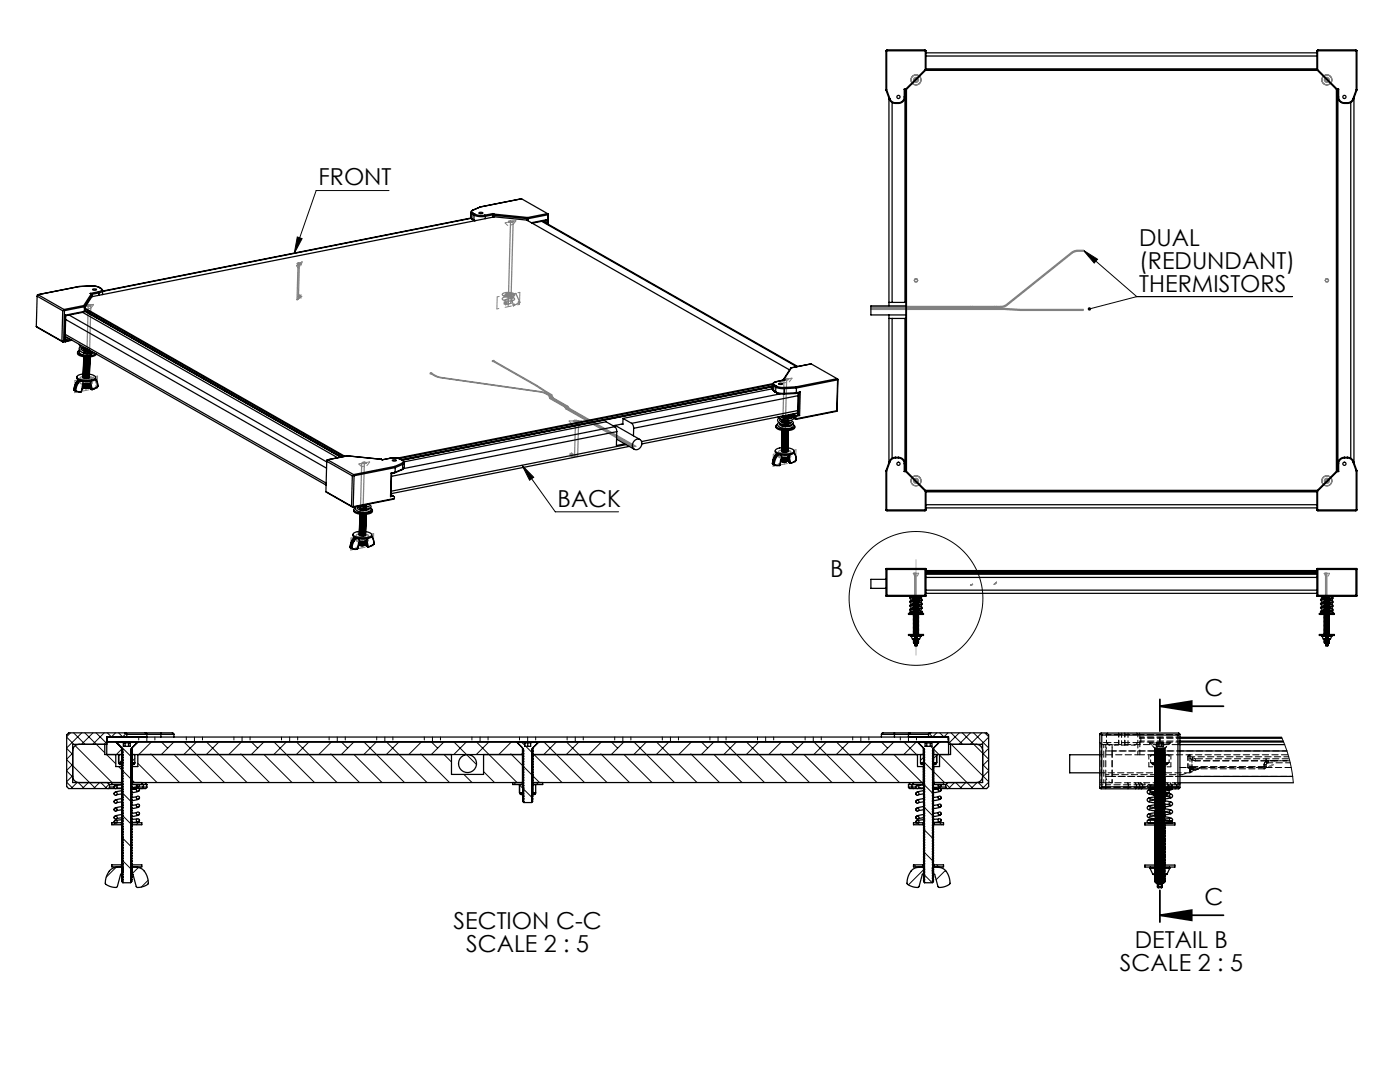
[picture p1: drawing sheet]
<svg xmlns="http://www.w3.org/2000/svg" width="279mm" height="216mm" viewBox="0 0 279 216" stroke-linecap="round" stroke-linejoin="round" font-family="sans-serif">
<defs><g id="words">
<g font-size="4.7">
<text x="63.6" y="37">FRONT</text>
<text x="227.4" y="49.1">DUAL</text>
<text x="227.4" y="53.6">(REDUNDANT)</text>
<text x="227.4" y="58.2">THERMISTORS</text>
<text x="111.3" y="101.1">BACK</text>
<text x="165.6" y="115.1">B</text>
<text x="240.4" y="138.9">C</text>
<text x="90.5" y="185.4">SECTION C-C</text>
<text x="240.4" y="180.6">C</text>
<text x="93" y="189.9">SCALE 2 : 5</text>
<text x="226.5" y="189.2">DETAIL B</text>
<text x="223.5" y="193.7">SCALE 2 : 5</text>
</g>
</g></defs>
<g fill="none" stroke="#000" stroke-width=".2">
<path d="M77.6 38h-14.5l-4.4 12.6M59.3 47.3l1 .3-1.6 3zM216.2 49.9l2.8 1.8-.6 .8zM216.2 49.9l10.7 9.3M226.9 59.2h31M226.9 59.2l-9.5 2.4M104.2 92.8l6.6 9.3h12.6M104.2 92.8l2.3 2.4-.8 .6zM13.3 151.6l5.8 5.7M13.3 147.1l1.4 1.4M13.3 156.1l1.3 1.2M13.3 153.8l1.2 1.2"/>
<path d="M13.3 149.3l1.2 1.2M14.1 146.2l-.8 .8M14.5 150.3l-1.2 1.2M14.5 152.5l-1.2 1.2M14.5 154.8l-1.2 1.2M14.7 146.2l2.3 2.3M15 148.8l7.4 7.3M15.4 156.1l-1.2 1.2M15.6 156.1l1.2 1.2M16.3 146.2l-3 3M16.9 146.2l4 4M17.6 156.1l-1.2 1.2"/>
<path d="M18.6 146.2l-2.3 2.3M19.2 146.2l2.1 2.2M19.9 156.1l-1.2 1.2M20.1 156.1l1.2 1.2M20.8 146.2l-2.3 2.3M21.3 150.6l1.8 1.8M21.3 148l-.5 .5M21.4 147.2v.5M21.4 146.2l.8 .8M21.8 156.5l-.9 .8M23 156.7l.4 .5M23.1 146.2l-.8 .8"/>
<path d="M23.3 148.1l2.8 2.9M23.7 153l.6 .6M23.7 146.2l.8 .8M24.3 149.5l-1.1 1.1M24.4 151.6l-.7 .7M24.5 158.2l1.6 1.7M24.5 153.8l1.6 1.6M25.2 146.3l-.7 .7M26.3 155.6l.6 .5M26.6 156.1l-.2 .3M26.9 151.4l-.7 .7M27.3 156.6l.4 .4"/>
<path d="M27.5 152.3l3.8 3.8M27.7 147.1v.6M29.3 147.1v.9M30.1 150.4l5.7 5.7M30.2 148l-2.5 2.6M30.9 147.1v.6M32.2 148l1.3 1.3M34.7 148l-2.5 2.6M34.7 150.6l5.6 5.5M36.7 148l8.1 8.1M37.2 147.1v.6M38.8 147.1v.9"/>
<path d="M39.2 148l-2.5 2.6M40.4 147.1v.6M41.3 148.2l8 7.9M43.7 148l-2.5 2.6M46.7 147.1v.6M48.1 150.4l5.7 5.7M48.2 148l-2.5 2.6M48.3 147.1v.9M49.9 147.1v.6M50.2 148l1.2 1.3M52.7 148l-2.5 2.6M52.7 150.6l5.6 5.5"/>
<path d="M54.6 148l8.2 8.1M56.2 147.1v.6M57.2 148l-2.6 2.6M57.8 147.1v.9M59.3 148.2l8 7.9M59.4 147.1v.6M61.7 148l-2.6 2.6M65.7 147.1v.6M66 150.4l5.8 5.7M66.2 148l-2.6 2.6M67.3 147.1v.9M68.1 148l1.3 1.3"/>
<path d="M68.9 147.1v.6M70.7 148l-2.6 2.6M70.7 150.6l5.5 5.5M72.6 148l8.1 8.1M75.1 148l-2.5 2.6M75.2 147.1v.6M76.8 147.1v.9M77.2 148.2l8 7.9M78.4 147.1v.6M79.6 148l-2.5 2.6M84 150.4l5.7 5.7M84.1 148l-2.5 2.6"/>
<path d="M84.7 147.1v.6M86.1 148l1.2 1.3M86.3 147.1v.9M87.9 147.1v.6M88.6 148l-2.5 2.6M88.6 150.6l1.5 1.5M90.6 148l4.5 4.6M92.6 154.5l1.6 1.6M93.1 148l-2.5 2.6M94.2 147.1v.6M95.2 148.2l8 7.9M95.8 147.1v.9"/>
<path d="M96.5 154l2.2 2.1M97.4 147.1v.6M97.6 148l-2.5 2.6M101.9 150.4l2.4 2.3M102.1 148l-2.6 2.6M102.9 156.1l-.4 .4M103.7 147.1v.6M103.7 156.7l.6 .6M104.2 148.1l.5 .6M104.3 150.3l-.3 .3M104.4 157.4l1.7 1.7M104.5 152.9l1.6 1.7"/>
<path d="M104.9 148.9l1.2 1.2M105.3 147.1v.9M106.3 154.8l1.4 1.3M106.6 150.6l5.6 5.5M106.9 147.1v.6M107.4 156.1l-.4 .4M108.5 148l8.2 8.1M111.1 148l-2.6 2.6M113.2 148.2l7.9 7.9M113.2 147.1v.6M114.8 147.1v.9M115.6 148l-2.6 2.6"/>
<path d="M116.4 147.1v.6M119.9 150.4l5.7 5.7M120 148l-2.5 2.6M122 148l1.3 1.3M122.7 147.1v.6M124.3 147.1v.9M124.5 148l-2.5 2.6M124.5 150.6l5.6 5.5M125.9 147.1v.6M126.5 148l8.1 8.1M129 148l-2.5 2.6M131.1 148.2l8 7.9"/>
<path d="M132.2 147.1v.6M133.5 148l-2.5 2.6M133.8 147.1v.9M135.4 147.1v.6M137.9 150.4l5.7 5.7M138 148l-2.5 2.6M140 148l1.2 1.3M141.7 147.1v.6M142.5 148l-2.5 2.6M142.5 150.6l5.6 5.5M143.3 147.1v.9M144.4 148l8.2 8.1"/>
<path d="M144.9 147.1v.6M147 148l-2.6 2.6M149.1 148.2l8 7.9M151.2 147.1v.6M151.5 148l-2.6 2.6M152.8 147.1v.9M154.4 147.1v.6M155.8 150.4l5.8 5.7M156 148l-2.6 2.6M157.9 148l1.3 1.3M160.5 148l-2.6 2.6M160.5 150.6l5.5 5.5"/>
<path d="M160.7 147.1v.6M162.3 147.1v.9M162.4 148l8.1 8.1M163.9 147.1v.6M164.9 148l-2.5 2.6M167 148.2l8 7.9M169.4 148l-2.5 2.6M170.2 147.1v.6M171.8 147.1v.9M173.4 147.1v.6M173.8 150.4l5.7 5.7M173.9 148l-2.5 2.6"/>
<path d="M175.9 148l1.2 1.3M178.4 148l-2.5 2.6M178.4 150.6l5.8 5.8M179.7 147.1v.6M180.4 148l2.7 2.8M181.3 147.1v.9M182.9 147.1v.6M182.9 148l-2.5 2.6M183.2 156.7l-.4 .4M184.3 156.4v.1M184.3 152h.1M184.4 151l-.7 .7"/>
<path d="M184.5 156.6l1.7 1.7M184.5 152.1l1.7 1.7M185.4 146.3l.7 .7M185.8 148.9l.4 .5M186.3 154l2.2 2.1M186.3 149.5l1.1 1.1M186.9 150.8l-.7 .7M186.9 146.2l-.8 .8M187.5 150.7l6.7 6.6M187.6 146.2l.8 .8M187.8 156.6l-.4 .4M188.8 156.5l.9 .8"/>
<path d="M189.2 147.1v.6M189.2 146.2l-.8 .8M189.3 148l8 8M189.8 146.2l2.3 2.3M190.5 156.1l-1.2 1.2M190.7 156.1l1.2 1.2M191.4 146.2l-2.1 2.2M192 146.2l5.3 5.3M192.7 156.1l-1.2 1.2M193.7 146.2l-2.3 2.3M194.3 146.2l3 3M195 156.1l-1.2 1.2"/>
<path d="M195.2 156.1l1.2 1.2M195.9 146.2l-2.3 2.3M196.1 152.5l1.2 1.2M196.5 146.2l.8 .8M197.3 147.1l-1.4 1.4M197.3 149.3l-1.2 1.2M197.3 151.6l-1.2 1.2M197.3 153.8l-1.2 1.2M197.3 156.1l-1.3 1.2M255.8 147.1l.8 2.2 .7 2.3 .5 2.2 .3 2.4M23 161.3l.4 .3M23.1 164.2l-.4 .4"/>
<path d="M23.1 173.1l-1.9 1.9M24.4 171.7l1.7 1.7M24.4 167.2l1.7 1.7M24.5 162.7l1.6 1.7M26.3 173.5v.1M26.3 169v.1M26.3 164.6h.1M27.6 164.2l-.4 .4M27.6 173.1l-1.3 1.3M29.6 175.6l-1.4 1.4M182.5 172.6l.4 .4M183 164.2l.4 .4"/>
<path d="M183.2 161.2l-.4 .4M184.3 160.9h.1M184.5 173.4l-3.2 3.2M184.5 174.6l1.5 1.5M184.5 170.1l1.6 1.7M184.5 165.6l1.6 1.7M184.5 161.1l1.7 1.7M187 172.6l.4 .4M187.5 164.2l.4 .4M188.7 173.7l-1.9 1.8"/>
<circle cx="182.8" cy="119.4" r="13.4"/>
</g>
<path d="M231.5 140.9l6.3-1v2zM231.5 140.9h12.7M231.5 182.6l6.3-1v2zM231.5 182.6h12.7" fill="none" stroke="#000" stroke-width=".35"/>
<g fill="none" stroke="#808080" stroke-width=".2">
<path d="M59.3 59.2h1M59.5 58.8l.7 .7M59.8 58.7v1M60.2 58.8l-.7 .7M100.9 60v1M16.1 77.2h1M16.3 76.8l.7 .7M16.6 76.7v1M17 76.8l-.7 .7M100.4 60.5h1M100.6 60.1l.7 .7M101.3 60.1l-.7 .7"/>
<path d="M108.9 78.1h.1M109.1 78.2h.1M200.3 61.7h.1M200.6 61.7h.1M113.5 90.7h1M113.7 90.4l.7 .7M114 90.2v1M114.4 90.4l-.7 .7M156.6 91.7h1M156.7 91.3l.7 .7M157.1 91.2v1M157.4 91.3l-.7 .7"/>
<path d="M72.3 108.4h1M72.4 108l.8 .7M72.8 107.9v1M73.2 108l-.8 .7M182.7 119.8l.7 .7M183.1 119.6v1M183.4 119.8l-.7 .7M264.7 119.8l.7 .7M265.1 119.6v1M265.4 119.8l-.7 .7M182.6 120.1h1M264.6 120.1h1"/>
<path d="M231.5 159.7h1M231.7 159.4l.7 .7M232 159.2v1M232.4 159.4l-.7 .7"/>
</g>
<g fill="none" stroke="#808080" stroke-width=".25">
<path d="M182.5 15.8l.3-.2 .3 .2v.3l-.3 .2-.3-.2zM264.5 15.8l.3-.2 .3 .2v.3l-.3 .2-.3-.2zM59.3 52.6l.6-.1 .3 .1-.2 .1zM59.5 52.8l.2-.2-.1 7-.3 .2zM100.3 59.5a2.1 2.1 0 0 1 2.4 .2 2.04 2.04 0 0 1-2.5-.1zM100.3 58.6a2.14 2.14 0 0 1 2.4 .2 2.06 2.06 0 0 1-2.5 0zM100.9 58.7a.96 .96 0 0 1 1.2 .1 .88 .88 0 0 1-1.2-.1zM101.5 44.2h.7l.1 .1h-.8zM101.9 44.2l.5-.1-.4 16.4-.6 .1zM102.1 58.7l.8-.1 .9 1.7-1.3 .7-.4-1.5zM102.5 58.6l-2.1 .4M182.6 55.6h.4l.2 .4-.2 .2h-.4l-.1-.3z"/>
<path d="M216.2 49.9l-1.5 .1-.7 .3-13.1 10.4-.7 .4h-26.4M216.2 50.1l-1.4 .1-.8 .3-13 10.4-.7 .4h-26.5M264.6 55.6h.4l.2 .3-.2 .3h-.4l-.1-.2zM16 76.2a2.1 2.1 0 0 1 2.4 .2 2.04 2.04 0 0 1-2.5-.1zM16 75.3a2.14 2.14 0 0 1 2.5 .2 2.06 2.06 0 0 1-2.5 0zM16.6 75.4a.97 .97 0 0 1 1.2 .2 .88 .88 0 0 1-1.2-.2zM17.2 60.9l.4-.1 .4 .1v.1l-.4 .1-.4-.1zM17.6 61l.5-.2-.4 16.4-.5 .2zM17.9 75.4l.8-.1 .8 1.7-1.3 .7-.4-1.5zM18.3 75.3l-2.1 .4M86 74.6l1 .5 .9 .3 20.6 3 1 .5 .3 .6 2.9 1.7 .2 .4 13.4 7.6M86.2 74.5l1 .6 .9 .2 20.6 3 1 .5 .3 .7 2.9 1.6 .2 .4 13.4 7.7"/>
<path d="M98.5 72.1l8.4 4.8 3 1.9 .3 .6 2.9 1.7 .3 .4 13.3 7.6M98.7 72.1l8.4 4.8 3 1.9 .3 .6 2.9 1.7 .3 .4 13.3 7.6M156.5 75.8l.5-.1-.5 16.4-.5 .1zM156.6 75.6h.8v.1h-.8zM173.8 61.7h26.6l3.2 .2h12.6M173.8 61.5h26.6M200.4 61.5l3.2 .2h12.6M72.2 92.5l.5-.1-.4 16.4-.6 .1zM72.3 92.3l.4-.1 .4 .1v.1h-.8zM114.4 84l.2-.1 .7 .1-.7 .1zM114.9 84h.6l-.2 7h-.6zM155.1 90.5l.8-.1v.8l-.4 1.7-1.3-.2z"/>
<path d="M155.4 90.9a2.18 2.18 0 0 1 2.4 .2 1.94 1.94 0 0 1-2.5-.1zM155.4 90a2.21 2.21 0 0 1 2.4 .2 1.96 1.96 0 0 1-2.5 0zM156 90.1a.89 .89 0 0 1 1.2 .2 .96 .96 0 0 1-1.2-.2zM157.6 90l-2.1 .4M182.5 95.8l.3-.2 .3 .2v.3l-.3 .2-.3-.2zM264.5 95.8l.3-.2 .3 .2v.3l-.3 .2-.3-.2zM70.9 107.3l.8-.2-.1 .8-.4 1.7-1.3-.2zM71.1 107.6a2.18 2.18 0 0 1 2.4 .2 1.94 1.94 0 0 1-2.4-.1zM71.1 106.8a2.21 2.21 0 0 1 2.5 .1 1.96 1.96 0 0 1-2.5 0zM71.7 106.8a.89 .89 0 0 1 1.2 .2 .96 .96 0 0 1-1.2-.2zM73.4 106.7l-2.1 .4M182.5 114.4h.3v6h-.3z"/>
<path d="M194.1 116.6l-.4 .2M198.9 116.2l-.5 .4M264.5 114.4h.3v6h-.3zM231 148.2h.5v12h-.5zM254 152.6l-.7 .4"/>
<circle cx="182.8" cy="15.9" r=".5"/>
<circle cx="182.8" cy="15.9" r="1"/>
<circle cx="182.8" cy="15.9" r=".99"/>
<circle cx="264.8" cy="15.9" r="1"/>
<circle cx="264.8" cy="15.9" r=".5"/>
<circle cx="264.8" cy="15.9" r=".99"/>
<circle cx="85.9" cy="74.5" r=".09"/>
<circle cx="86.1" cy="74.5" r=".09"/>
<circle cx="98.3" cy="72" r=".09"/>
<circle cx="98.5" cy="72" r=".09"/>
<circle cx="182.8" cy="95.9" r=".5"/>
<circle cx="182.8" cy="95.9" r="1"/>
<circle cx="182.8" cy="95.9" r=".99"/>
<circle cx="264.8" cy="95.9" r="1"/>
<circle cx="264.8" cy="95.9" r=".5"/>
<circle cx="264.8" cy="95.9" r=".99"/>
</g>
<g fill="none" stroke="#808080" stroke-width=".2" stroke-dasharray="15.2 1.3 1.3 1.3" stroke-linecap="butt">
<path d="M183.1 15.9a.3 .3 0 0 0-.5-.2 .3 .3 0 0 0 .1 .5 .3 .3 0 0 0 .4-.3M264.5 16a.3 .3 0 0 0 .5 .2 .3 .3 0 0 0-.1-.5 .3 .3 0 0 0-.4 .3M59.4 52.6a.45 .45 0 0 0 .7 0h-.7M102.2 44.3a.36 .36 0 0 0-.6 0h.6M182.5 55.9a.3 .3 0 0 0 .4 .3 .3 .3 0 0 0 .2-.4 .3 .3 0 0 0-.6 0v.1M265 55.7a.3 .3 0 0 0-.5 .2 .3 .3 0 0 0 .4 .3 .3 .3 0 0 0 .2-.4l-.1-.1M17.9 61a.36 .36 0 0 0-.6 0h.6M18.4 77.5a.15 .15 0 0 1-.2 .1 .15 .15 0 0 1 0-.2 .15 .15 0 0 1 .2 .1M19.4 77a.15 .15 0 0 1-.2 .1 .15 .15 0 0 1 0-.3 .15 .15 0 0 1 .2 .2M102.7 60.8a.16 .16 0 0 1-.3 .1 .16 .16 0 0 1 .1-.3 .15 .15 0 0 1 .2 .2M103.7 60.3a.16 .16 0 0 1-.3 .1 .16 .16 0 0 1 .1-.3 .15 .15 0 0 1 .2 .1v.1M156.7 75.6a.36 .36 0 0 0 .6 0h-.6"/>
<path d="M72.4 92.3a.36 .36 0 0 0 .6 0h-.6M115 84.1h.2a.37 .37 0 0 0-.7 0h.5M154.3 92.6a.15 .15 0 0 0 .2 .1 .15 .15 0 0 0 0-.3 .15 .15 0 0 0-.2 .1v.1M155.3 92.7a.15 .15 0 0 0 .2 .1 .15 .15 0 0 0 0-.2 .15 .15 0 0 0-.2 .1M183.1 95.9a.3 .3 0 0 0-.5-.2 .3 .3 0 0 0 .1 .5 .3 .3 0 0 0 .4-.3M264.5 96a.3 .3 0 0 0 .5 .2 .3 .3 0 0 0-.1-.5 .3 .3 0 0 0-.4 .3M70 109.3a.15 .15 0 0 0 .2 .1 .15 .15 0 0 0 0-.3 .15 .15 0 0 0-.2 .2M71 109.5a.15 .15 0 0 0 .2 0 .15 .15 0 0 0 0-.2 .15 .15 0 0 0-.2 .1v.1"/>
</g>
<path d="M231.5 138.9v45.7" fill="none" stroke="#000" stroke-width=".35" stroke-dasharray="6.3 1.3 1.3 1.3 1.3 1.3" stroke-dashoffset="-.6"/>
<g fill="none" stroke="#808080" stroke-width=".2" stroke-dasharray="15.2 1.3 1.3 1.3">
<path d="M59.2 53l.3 .4M59.2 53h.1M59.2 53l1.1-.8M59.3 59.8l.5-.4M59.5 53.4l.2-.1M59.7 52.6l-.5 .4M60.3 52.3l-.3 .8M60.3 52.2v.1M100.4 59l2.1-.4M100.6 59.1l1.9-.4M100.7 59.8l1.5-.3M100.8 59.8l1.3-.3"/>
<path d="M100.8 44.5l.5 .5M100.8 44.5h.1M101.5 58.8l-.1 2.4M101.5 58.8v.9M101.9 44.2l1-.2M102.2 59.5v-.8M102.4 44.8l-.5 .1M102.5 58.7l-.3 .8M102.5 58.6v.8M102.9 44.1l-.5 .7M102.9 44v.1M102.9 44l-2.1 .5"/>
<path d="M14.9 78.4v-2.5M16.2 75.7l2.1-.4M16.3 75.8l2-.4M16.5 76.5l1.4-.3M16.5 76.5l1.3-.3M16.5 61.2l.6 .5M16.6 61.2h-.1M17.2 75.5l-.1 2.4M17.2 75.5v.9M17.6 61l1.1-.3M17.7 77.2l-1.1 .3M17.9 76.2v-.8"/>
<path d="M18.1 61.5l-.5 .1M18.3 75.4l-.4 .8M18.3 75.3l-.1 .9M18.7 60.8l-.6 .7M18.7 60.7v.1M18.7 60.7l-2.1 .5M19.4 77.5l.1-2.5M99.2 61.6v-2.4M102 60.5l-1.1 .2M103.7 60.7v-2.4M155.9 75.9l.5 .5M155.9 75.9h.1"/>
<path d="M155.9 75.9l2.1-.5M156.4 76.4l.6-.1M157 75.7l-1.1 .2M158 75.5l-.5 .7M158 75.4v.1M71.7 92.6l.5 .5M71.7 92.6h.1M71.7 92.6l2.1-.4M72.2 93.1l.5-.1M72.7 92.4l-1 .2M73.8 92.2l-.6 .7M73.8 92.2h.1"/>
<path d="M113.6 84.1l.6 .6M113.6 84v.1M114.9 84h1.2M115.3 91h-1.3M115.5 84.7h-.7M116.1 84.1l-.6 .6M116.1 84v.1M116.1 84h-2.5M154.3 93.1v-2.5M155.5 90.5l.4 .7M155.5 90.4v.9M155.9 91.2v-.8"/>
<path d="M156 92.2l1.1-.3M156.6 90.2l-.1 2.4M156.6 90.2v.9M157.2 90.9l-1.3 .3M157.3 90.9l-1.4 .3M157.5 90.1l-2 .4M157.6 90l-2.1 .4M158.8 92.2l.1-2.5M70 109.8l.1-2.4M71.3 107.2l.3 .7M71.3 107.1l-.1 .9M71.6 107.9v-.8"/>
<path d="M71.7 108.9l1.1-.2M72.3 106.9v2.4M72.3 106.9v.9M72.9 107.6l-1.3 .3M73 107.6l-1.4 .3M73.2 106.9l-1.9 .3M73.4 106.7l-2.1 .4M74.5 108.9l.1-2.4M182.3 114.4h.1M182.3 114.4l.2 .5M182.3 114.4h1M182.5 114.9h.3"/>
<path d="M182.8 114.4h-.5M183.3 114.4h.1M183.3 114.4l-.2 .5M264.3 114.4h.1M264.3 114.4l.2 .5M264.3 114.4h1M264.5 114.9h.3M264.8 114.4h-.5M265.3 114.4h.1M265.3 114.4l-.2 .5M182.5 120.4h.6M264.5 120.4h.6"/>
<path d="M230.4 148.2v.1M230.4 148.3l.6 1M230.4 148.2h2.1M231 149.3h.5M231.5 148.2h-1.1M232.5 148.2v.1M232.5 148.3l-.5 1M231 160.2h1"/>
</g>
<path d="M182.8 111.7v19" fill="none" stroke="#c0c0c0" stroke-width=".2"/>
<path d="M99.2 59.2l4.5-.9M14.9 78.4l4.5-.9M14.9 75.9l4.6-.9M99.2 61.6l4.5-.9M158.8 92.2l-4.5 .9M158.9 89.7l-4.6 .9M74.5 108.9l-4.5 .9M74.6 106.5l-4.5 .9" fill="none" stroke="#808080" stroke-width=".2" stroke-dasharray="15.2 1.3 1.3 1.3" stroke-dashoffset="14.8"/>
<g fill="#000">
<path d="M216.2 49.9l2.8 1.8-.6 .8zM217.2 61.4l-.1 .3 .3-.1-.3 .1a.34 .34 0 0 0 .5 .3 .34 .34 0 0 0 .1-.6 .34 .34 0 0 0-.5 0z"/>
<path d="M104.2 92.8l2.3 2.4-.8 .6zM59.3 47.3l1 .3-1.6 3z"/>
<path d="M231.5 140.9l6.3-1v2zM231.5 182.6l6.3-1v2z"/>
</g>
<g fill="none" stroke="#000" stroke-width=".25">
<path d="M176.8 17.9l.7 1.9M176.9 10.1l-.1 7.8M176.9 10.1h.1M176.9 10.1l.1-.2h7.6l.2 .2M177 17.9h-.2M177 10.1v7.8M177 10.1h7.7M177 17.9l.6 1.8M177.4 19.6v41.4M177.5 19.8a1.3 1.3 0 0 0 1.2 .8M177.6 19.7a1.15 1.15 0 0 0 1.1 .8M177.6 19.7l-.1 .1"/>
<path d="M180.5 19.3h.1a1.23 1.23 0 0 1-1.3 1.3M180.5 19.3a1.15 1.15 0 0 1-1.2 1.2M180.5 17.8l.1 .1M180.5 17.8h.2M180.5 17.8v1.5M180.6 17.9v42.4M180.6 17.9h.2M180.7 17.8l.1 .1M180.8 17.9v76M180.9 17.8v76.2M184.7 13.9h.1M184.7 10.1v3.8"/>
<path d="M184.7 13.9l-4 3.9M184.7 14h78.2M184.8 10.1h-.1M184.8 10.1v3.8M184.8 13.9l-4 4M184.8 13.9h78M184.8 13.7h78M184.8 10.5h78M184.8 11.2h78M262.8 13.9l4 4M262.9 10.1h.1M262.9 10.1l-.1 3.8"/>
<path d="M262.9 10.1l.1-.2h7.6l.2 .2M263 13.9h-.2M263 10.1v3.8M263 10.1h7.7M263 13.9l3.9 3.9M266.7 17.8v76.2M266.8 17.9h.2M266.8 17.9v76M266.9 17.8l-.1 .1M266.9 17.8h.3M267 17.9v76M267.2 19.3a1.15 1.15 0 0 0 1.1 1.2"/>
<path d="M267.2 19.3h-.2a1.23 1.23 0 0 0 1.3 1.3M267.2 17.8l-.2 .1M267.2 17.8v1.5M270 19.7a1.15 1.15 0 0 1-1.1 .8M270 19.7l.1 .1M270.1 19.8a1.3 1.3 0 0 1-1.2 .8M270.2 19.6v72.7M270.7 17.9h.1M270.7 10.1v7.8M270.7 17.9l-.7 1.8M270.8 10.1v7.8M270.8 10.1h-.1"/>
<path d="M270.8 17.9l-.7 1.9M104.1 39.7h.1M104.1 39.7l-8.2 1.6M104.1 39.7l5.2 2.9M178 20.5v39.8M178.7 20.5v.1M178.7 20.5h.6M178.7 20.6h.6M179.3 20.5v.1M268.3 20.5v.1M268.3 20.5h.6M268.3 20.6h.6"/>
<path d="M268.9 20.5v.1M269.6 20.5v70.9M7.4 59.1l5.1 2.9M7.4 59.1l-.2 6M7.6 58.8l-.2 .3M7.6 58.8l5.2 3M15.8 57.2h.1M15.8 57.2l-8.3 1.6M15.8 57.2l-8.2 1.6M18 58.5l.3 .2M18 58.5l.2 .2M18.1 57.1h.9l.8 .2"/>
<path d="M18.1 57.1l1.6 .2M18.1 57.1l-2.3 .1M18.2 58.7l.2 .1M18.2 58.7l-1.5 2.3M18.4 59.1l-1.5 2.4M18.4 59.1v.1M18.4 58.8l-1.5 2.4M18.4 58.8v.3M18.5 57.7a.37 .37 0 0 1 .4-.1 .37 .37 0 0 1 .3 .3h-.4zM19.6 58.2l.1 .3M19.6 58.2l-1.6 .3M19.7 57.3h.1"/>
<path d="M19.7 57.3l.4 .2M19.7 58.5l-1.3 .2M19.7 58.5v.4M19.8 57.3l.4 .3M20.1 57.5l.2 .4-.7 .3M20.1 57.5l.1 .1M20.2 57.6l.3 .4M20.5 58l-.2 .2-.6 .3M20.5 58v.8M94 43.5l-73.5 14.6M94.2 43.6l.4 .3M94.2 43.6l.2 .2"/>
<path d="M94.2 42.7l-.3-.3v1l.3 .2M94.2 42.7l.4 .2M94.2 42.7v.9M94.4 41.9l-.5 .5M94.4 42.5l-.2 .2M94.4 42.5l.4 .2M94.4 43.8l-.4-.3-73.5 14.6M94.4 43.8l.4 .3-.2-.2M94.4 41.9a.29 .29 0 0 0-.3 .3 .29 .29 0 0 0 .3 .3M94.4 41.9h.1M94.6 43.9l.3 .1M94.6 42.9a3.8 3.8 0 0 0 2.2 .3"/>
<path d="M94.6 42.9v1M94.8 42.7a3.4 3.4 0 0 0 2 .2M94.8 42.7l-.2 .2M95.6 42.5l.1-.1a.37 .37 0 0 1 .3-.1 .37 .37 0 0 1 .3 .3h-.5zM95.8 41.3l-1.4 .6M96.8 42.9v.3M96.8 43.2v.4M98.3 42.9l-1.5 .3M98.3 42.9v.4M98.3 42.9h.2M98.4 42.6l-.1 .3M98.4 42.6l.2 .1"/>
<path d="M98.4 42.6l-1.6 .3M98.5 43.2l6.9 .7M98.5 43.2l-.1 .1M98.5 42.9l6.9 .7M98.5 42.9v.3M98.6 42.7l-.1 .2M98.6 42.7l6.7 .7M98.7 43.3l-80.4 15.9M105.1 43.9l52.5 29.9M105.3 43.4l.1 .2M105.4 43.9l-.1 .1M105.4 43.6v.3"/>
<path d="M108.1 44.2l50.9 29M108.3 44.1l50.9 29M108.8 44l-2.6 .5M108.8 44v.4M109.1 43.8v.8M109.1 43.8l-3 .6M109.1 43.8l-.3 .2M109.3 42.6l.1 .1M109.3 42.6l-4 .8M109.4 42.9l-4 .7M109.4 42.9l-.1 1.8M109.4 42.7v.2"/>
<path d="M109.4 42.7v2M7.2 65.1l5.4 3.2M7.2 65.1l5.2 3M12.4 68.1l.2 .2M12.5 62l-.1 6.1M12.7 68.1l-.1 .2M12.8 61.8v.1M12.8 61.9l.1 .1M12.8 61.9l-.3 .1M12.9 62l-.2 6.1M13 67.5l-.1 .3M13 67.5l.1 .3"/>
<path d="M13 67.1l52.1 29.7M13 66.7l52.1 29.7M13 62.9l-.1 4.9M13 62.9l.1 .1M13.1 68.2l-.5 .1M13.1 63.7l52.1 29.7M13.1 68.1v.1M13.1 68.1h-.4M13.1 63l-.1 4.5M13.1 67.8h-.2M13.1 67.8v.3M13.5 67.4l-.5 .1"/>
<path d="M13.8 62.9l51.4 29.3M13.9 67.6l-.8 .2M14.2 67.8l-1.1 .3M14.3 67.9l-1.2 .3M14.8 77.8v.1M14.8 77.8h.1M14.8 77.8l.2 .1M14.8 77.9l.3 .1M15 77.9h.2M15 77.9l.1 .1M15.1 78l1 .2M15.2 77.9v.1"/>
<path d="M15.2 78l1 .1M15.2 78h-.1M15.2 76.3l-.4 1.5M15.2 76.3h.1M15.2 76.3l-.3 .7-.1 .8M15.2 76.3l.3 .1M15.3 75.2a.8 .8 0 0 0 1 .8 2.68 2.68 0 0 0 2.8-.5v-.2M15.4 76.1l.3-.3-.5 .5zM15.5 76.4l-.4 .8-.1 .7M15.5 76.4l.1 .1M15.5 70.3a.81 .81 0 0 0 .9 .8 2.76 2.76 0 0 0 2.8-.4M15.6 76.5l-.4 1.4"/>
<path d="M15.8 68.7a1.68 1.68 0 0 0 1.6 .9M15.9 70.5l.7 .3 1.1 .1a.25 .25 0 0 0 .3 0 .25 .25 0 0 0 .1-.3M15.9 70.5l-.1-.4 .1-.2a.41 .41 0 0 0-.4 .5 3.6 3.6 0 0 0 3.6 .2M16 76l-.5 .4M16.1 69.1l-.3 .3a.86 .86 0 0 0 .8 1l1.5 .2M16.2 76l-.6 .5M16.2 78.1l-.1 .1M16.2 78.1h.1M16.3 78.1l-.2 .1M16.3 78.1h-.1M16.4 69.4l-.2 .2a2.18 2.18 0 0 0 1.9 .6M16.4 76.1l.2 .4"/>
<path d="M16.5 62.3l50.9 29M16.5 77.1h.1M16.6 75.2h.1M16.6 75.2a.81 .81 0 0 0 1.3 .1l-.1-.1M16.6 75h.1M16.6 77.3l.1 .1M16.6 74.6h.1M16.6 74.6l-.8 .2-.5 .4a2.09 2.09 0 0 0 2.2 .7l1-.1 .6-.4-.3-.4-1-.3M16.6 74.4h.1M16.6 77.2v.1l.4 .1M16.6 74.2v.1M16.6 73.9h.1"/>
<path d="M16.6 73.7h.1M16.6 76.5l.1 .1M16.6 76.5l-.4 1.6M16.6 73.5h.1M16.7 77.2l.4 .1 .5-.1-.5 .1zM16.7 72.9h.1M16.7 77l.4 .1 .5-.1-.5 .1zM16.7 72.7v.1M16.7 76.8l.4 .1 .5-.1-.5 .1zM16.7 76.6h.9M16.7 75.3l-.1 .1M16.7 76.6l-.4 1.5"/>
<path d="M16.7 72.2h.1M16.7 72h.1M16.7 71.8h.1M16.7 70.3l.1 .1M16.7 71.6h.1M16.7 71.4v.1M16.7 77.4h.1M16.7 71.2v.1M16.7 77.4h.8M16.7 77.4l.3 .1M16.7 61l.2 .2M16.7 61l-3.9 .8"/>
<path d="M16.7 75.1l.4 .1 .6-.1M16.7 71.2a.97 .97 0 0 0 1.2 0 .89 .89 0 0 1-1.2 0zM16.7 74.9l.4 .1 .6-.1M16.7 74.7l.4 .1 .6-.1M16.7 69.9h-.1M16.7 74.2h.9M16.7 69.9v.1M16.7 69.5l-.5 .2M16.7 69.7v.1M16.7 73.8l.5 .1 .5-.1-.5 .1zM16.7 74.5l.4 .2 .6-.1-.6 .1-.4-.1M16.8 69.8l.4 .1h.6"/>
<path d="M16.8 74.4l.3 .1 .6-.1-.6 .1-.4-.1M16.8 74.2l.3 .1 .6-.1M16.8 74l.3 .1 .6-.1h-.1M16.8 73.1l.4 .1 .5-.1M16.8 72.9l.4 .1 .5-.1M16.8 73.6l.4 .1 .5-.1-.5 .1-.5-.1M16.8 72.7l.4 .1 .5-.1M16.8 72.1l.1 .1M16.8 69.8v.1a.96 .96 0 0 0 1.2 0M16.8 71.2h.1M16.8 69.7v.1l.2 .1 .8-.1M16.8 71.4l.4 .1 .6-.1-.6 .1-.4-.1"/>
<path d="M16.8 62.1l-3.8 .8M16.8 62.1l-.1 .2-3.6 .7M16.8 62.1l51.2 29.1M16.8 62l51.3 29.2M16.9 61.6l51.7 29.5M16.9 69.7l.7 .1-.6-.1-.3-.1 .3 .1h.6M16.9 61.5l-.1 .6M16.9 70.4l.3 .2 .5-.1M16.9 61.2l-4 .8M16.9 61.2v.3M16.9 69.7l.8 .1M16.9 61.4l51.9 29.7"/>
<path d="M17.3 69.6l-.4-.1 .2 .1M17.4 69.6h-.1M17.5 77.4h-.5M17.5 77.4h.1l-.6 .1M17.5 76.7l-.8-.1h.9l-.1 .1M17.5 77.2h.1M17.6 72.2h-.7M17.6 76.6l-.5 .1-.4-.1M17.6 77.4l-.4 .1-.5-.1M17.7 70.5h-.6M17.7 74.2h-.1M17.7 77.3l-.2 .2h-.5"/>
<path d="M17.7 75.2a.81 .81 0 0 1-1 .1l.4 .1 .6-.1M17.7 75a.76 .76 0 0 1-1 .1M17.7 74.9a.76 .76 0 0 1-1 0M17.7 74.7a.77 .77 0 0 1-1 0M17.7 72.1l-.1 .1M17.7 77.1v.2l-.7 .1M17.7 76.9a.73 .73 0 0 1-1.1 .2v-.1M17.8 73.4a.82 .82 0 0 1-1 0l.4 .1 .5-.1M17.8 76.7a.73 .73 0 0 1-1.2 .2 .98 .98 0 0 0 1.2-.1M17.8 73.2a.82 .82 0 0 1-1 0l.4 .1 .5-.1M17.8 73a.76 .76 0 0 1-1 0M17.8 72.8a.76 .76 0 0 1-1 .1"/>
<path d="M17.8 72.6a.76 .76 0 0 1-1 .1M17.8 77.2l-.3 .2M17.8 72.4a.76 .76 0 0 1-1 .1M17.8 70.4h-1l.1 .1M17.8 77a.96 .96 0 0 1-1.2 .1M17.8 72.2a.76 .76 0 0 1-1 .1M17.8 72a.76 .76 0 0 1-1 .1M17.8 76.6a1.05 1.05 0 0 1-1.2 .2M17.8 71.9a.82 .82 0 0 1-1 0l.4 .1 .5-.1M17.8 77h.1M17.8 75.2v.2M17.8 71.7a.82 .82 0 0 1-1 0l.4 .1h.6"/>
<path d="M17.8 76.8h.1M17.8 70.1l-.4 .1M17.8 75a.73 .73 0 0 1-1.2 .2l.1-.1M17.8 76.6h.1M17.8 71.5a.82 .82 0 0 1-1 .1l.4 .1 .6-.1M17.8 74.8a.73 .73 0 0 1-1.2 .2l.1-.1M17.8 76.6l.2 .9M17.8 74.7a.73 .73 0 0 1-1.2 .1l.1-.1M17.8 74.5a.73 .73 0 0 1-1.2 .1l.1-.1M17.8 74.3a.73 .73 0 0 1-1.2 .2l.1-.2M17.8 69.9l-.5 .1-.4-.1 .4 .1 .5-.1M17.8 74.1a.73 .73 0 0 1-1.2 .2l.1-.1"/>
<path d="M17.8 75.3v.1M17.8 73.9a.73 .73 0 0 1-1.2 .2l1-.1M17.8 75.1a.96 .96 0 0 1-1.2 .1M17.8 73.7a.73 .73 0 0 1-1.2 .2l.1-.1M17.8 75a.96 .96 0 0 1-1.2 0M17.8 75.3h.1M17.8 73.5a.73 .73 0 0 1-1.2 .2l.1-.1M17.8 74.8a.94 .94 0 0 1-1.2 0M17.8 75.1h.1M17.8 73.3a.73 .73 0 0 1-1.2 .2l.1-.1M17.8 74.9v.1M17.9 73.2a.73 .73 0 0 1-1.2 .1v-.1"/>
<path d="M17.9 74.4a.96 .96 0 0 1-1.3 0M17.9 74.7v.1M17.9 73a.73 .73 0 0 1-1.2 .1v-.1M17.9 74.2a.96 .96 0 0 1-1.3 .1M17.9 74.6a.95 .95 0 0 1-1.3 0M17.9 72.8a.73 .73 0 0 1-1.2 .2v-.2M17.9 74a.94 .94 0 0 1-1.3 .1M17.9 74.4h.1M17.9 72.6a.73 .73 0 0 1-1.2 .2v-.1M17.9 74.2h.1M17.9 72.4a.73 .73 0 0 1-1.2 .2l1-.1M17.9 74h.1"/>
<path d="M17.9 72.2a.73 .73 0 0 1-1.2 .2l1-.1M17.9 73.5a.96 .96 0 0 1-1.2 0M17.9 73.8a.94 .94 0 0 1-1.3 .1M17.9 72a.73 .73 0 0 1-1.2 .2l.1-.1M17.9 73.3a.94 .94 0 0 1-1.3 0M17.9 73.6a.94 .94 0 0 1-1.3 .1M17.9 71.8a.73 .73 0 0 1-1.2 .2l.1-.1M17.9 73.4v.1M17.9 71.7a.73 .73 0 0 1-1.2 .1l.1-.1M17.9 73.2v.1M17.9 71.5a.73 .73 0 0 1-1.2 .1l.1-.1M17.9 72.7a.96 .96 0 0 1-1.2 .1"/>
<path d="M17.9 73.1a.92 .92 0 0 1-1.3 0M17.9 71.3a.73 .73 0 0 1-1.2 .2l.1-.2M17.9 72.5a.94 .94 0 0 1-1.2 .1M17.9 72.9a.94 .94 0 0 1-1.2 0M17.9 72.7h.1M17.9 72.5h.1M17.9 72a.96 .96 0 0 1-1.2 0M17.9 72.3a.92 .92 0 0 1-1.2 .1M17.9 72.1a.94 .94 0 0 1-1.2 .1M17.9 71.6a.96 .96 0 0 1-1.2 0M17.9 71.9v.1M17.9 70.2h.1"/>
<path d="M17.9 71.4a.96 .96 0 0 1-1.2 .1M17.9 71.7a.95 .95 0 0 1-1.2 .1M17.9 70l-.1 .2 .2-.1M17.9 71.6h.1M17.9 71.4h.1M18 69.9l-.5 .2h-.7h.1M18 76.5l.2 1.2M18 77.5l.1 .1M18 77.5l.2 .2M18.1 77.6l.2 .1M18.1 76.3l.3 1.3M18.2 76.1a1.18 1.18 0 0 1-1.5 .5"/>
<path d="M18.2 77.7h.1M18.3 77.7l.1 .1M18.3 70.1l-.2 .1 .1 .2-.1 .2M18.4 77.6v.1M18.4 77.6l-.2 .1M18.4 77.7v.1M18.7 70.4l-.6 .2M19 75.7l.1 .1M19.1 75.6l.1 .1M19.1 75.8l.3 .6 .1 .7M19.2 75.7l-.1 .1M19.2 75.7l.2 .6 .1 .7"/>
<path d="M19.5 77.1l-1.1 .6M19.5 77.1v.1M19.5 77.2l-1.1 .5M19.5 77.1h.1M19.5 77v.2M19.5 77v.1M154.1 77.6l-29.8 5.9M154.2 77.2l-73.9 14.6M154.2 77.1l-74 14.7M154.2 77.1l-74.1 14.6M154.2 76.7l-74.6 14.8M154.2 76.7l-.1 1 .3 .3"/>
<path d="M154.2 76.7l.2 .3M154.2 76.6l-74.9 14.8M154.2 77.9l.4 .3M154.4 78l.4 .2M154.4 78l.2 .2M154.4 77l.4 .3M154.4 77v1M154.6 76.8l-.2 .2M154.6 76.8l.4 .3M154.6 78.2l.4 .2M154.8 78.2l.7 .2 1 .1M154.8 78.2l.2 .2"/>
<path d="M154.8 77.3l.8 .2 .9 .1M154.8 77.3v.9M155 76.1l-.6 .3-.2 .3M155 76.1l-.6 .3 .2 .4M155 77.1l1.5 .2M155 77.1l-.2 .2M155 78.4l1.5 .2M155.4 76.5h.1a.37 .37 0 0 1 .3-.1 .37 .37 0 0 1 .3 .3h-.5zM155.7 78.6l-29.6 5.9M156.5 75.7l-.2 .2M156.5 75.7l1.5-2.3-1.7 2.4M156.5 75.7l.2 .1"/>
<path d="M156.5 77.3v.3M156.5 78.5v.1M156.5 77.6v.9M156.7 75.8h-.2M156.7 75.8l-1.7 .3M158.8 78.5l-2.3 .1M158.9 77.2v.2M158.9 77.2l-2.4 .1M158.9 78.4l-2.4 .1M158.9 78.4l-.1 .1M158.9 77.4l-2.4 .2M158.9 77.4v1"/>
<path d="M159.3 79l-32.8 6.5M159.3 78.4l-.1 4.4 .1 .1M159.4 78.4l-.6 .1M159.4 78.4l-.1 4.5M159.7 78.2l-.3 .2M159.7 78.2l-.8 .2M159.7 78.2l-.1 4.7M161.9 72.6h.1M161.9 72.6l-4 .8M161.9 72.6l5.2 3M167.1 75.6h.1M167.1 75.6l-8.2 1.6"/>
<path d="M167.2 75.8l-8.3 1.6M167.2 75.8l-.2 6.2M167.2 75.6v.2M167.2 75.6l-.2 6.5M177.4 63.5h.6M177.4 60.3h.6M177.4 62.8v29.5M178 60.3h2.8M178 63.5h2.8M178 63.5v27.9M180.6 63.5v30.4M180.8 61h-7v1.8h7"/>
<path d="M65 98.1l5.4 3.1M65 98.1l5.1 2.9M65.2 92l.2-.3 5.2 3M65.2 92l5.1 3M65.2 92l-.2 6.1M70.3 95l-.2 6M70.6 94.7v.1M70.6 94.8l.1 .1M70.6 94.8l-.3 .2M70.7 94.9l-.2 6.2M76.1 91.6l-6.8-.6-4 .7M76.1 91.6l.2 .2"/>
<path d="M76.1 91.6l.2 .1M76.3 91.8h.1M77.9 91.4a3.6 3.6 0 0 1 2.1 .2M77.9 91.4a3.4 3.4 0 0 1 2 .2M77.9 91.4l-1.6 .4M78 98.7l.5 .3M78.1 94.4l-.2 4.7M78.3 91.8a.37 .37 0 0 1 .4-.1 .37 .37 0 0 1 .3 .3h-.6zM78.5 99l-.6 .1M78.5 99l.2 .2v.3M78.7 94.4l-.6 .1M78.7 99.5l-.1 .1-8.2 1.6"/>
<path d="M78.7 99.5l-8.2 1.6M78.8 93.1l.1 .2M78.8 93.1l-8.2 1.6M78.9 94.2l-.8 .2M78.9 94.2l-.2 .2M78.9 93.3l-8.2 1.6M78.9 93.3v.9M79.9 91.6h.1M79.9 91.6l.4 .3M80 91.6l.4 .3M80.1 93.8l-1.4 .6M80.2 92.4l.2 .3"/>
<path d="M80.2 92.4l-1.4 .7M80.3 91.9a.29 .29 0 0 1 .2 .3 .29 .29 0 0 1-.3 .2M80.3 91.9h.1M80.3 93.6l-1.4 .6M80.3 93.6l-.2 .2M80.4 92.7l.3-.4v1l-.4 .3M80.4 92.7l-1.5 .6M80.4 92.7l-.1 .9M80.4 91.9l.3 .4M80.6 93.5l-.5 .3M122.7 85.1l.3 .4 .1 .6M122.7 85.1l-1.7-.9-40.3 8"/>
<path d="M122.7 85.1l-42.2 8.4M122.8 84.9l4.9 2.8M123 87.6l3.6 2.1M123.1 86.1l-.1 2.8 1.7-.3M123.1 86.1l-45 8.9M124.3 84.6l-1.9 .4M124.3 83.5l1.8 1M124.3 83.5v1.2l-.1-.1M125 88.7l-47 9.3M125.6 89.1l-47.6 9.4M126.1 84.5l.3 .4 .1 .6M126.5 85.5l-.1 1.5"/>
<path d="M126.6 88a.88 .88 0 0 1 1.2-.2 .88 .88 0 0 1 .1 1.3 .91 .91 0 0 1-1.3 .6 .91 .91 0 0 1-.2-1.4zM154.2 92.5v.1M154.2 92.5h.1M154.2 92.5l.2 .1M154.2 92.6l.3 .1M154.4 92.6h.1M154.4 92.6l.1 .1M154.5 92.7l1 .2M154.5 92.6l.1 .1M154.6 92.7l1 .1M154.6 92.7h-.1M154.6 91l-.4 1.5"/>
<path d="M154.6 91h.1M154.6 91l-.3 .7-.1 .8M154.6 91l.3 .1M154.7 89.9v.2a2.59 2.59 0 0 0 2.7 .7l.9-.3 .2-.5M154.8 90.8l.3-.3-.5 .5zM154.9 91.1l-.4 .8-.1 .7M154.9 91.1l.1 .1M154.9 85v.2a2.59 2.59 0 0 0 2.7 .7l.8-.3 .2-.5M155 91.2l-.5 1.4M155.3 83.2a2.64 2.64 0 0 0 3 .4l.1-.2M155.3 90.7l-.4 .4M155.4 84.3l-.2 .3a1.42 1.42 0 0 0 1.7 .9h.2a.99 .99 0 0 0 1.2-.6l-.1-.2 .4 .4a2.46 2.46 0 0 1-2.6 .5l-1.1-.4v-.3l.2-.2"/>
<path d="M155.5 83.4l-.3 .4a1.83 1.83 0 0 0 2.1 1l.9-.2 .1-.2a.71 .71 0 0 0-.9-.5M155.5 92.9h.1M155.5 90.7l-.5 .5M155.6 92.8l-.1 .1M155.6 92.8h.1M155.7 92.8l-.2 .1M155.7 92.8h-.1M155.7 83.1a3 3 0 0 0 2.3 .3M155.8 84.5l-.2 .1a2.4 2.4 0 0 0 2.3 .3M155.8 90.8l.2 .4M155.8 83.6l-.2 .2a.95 .95 0 0 0 1.1 .6l1.3-.1M155.9 84.1l.2 .1"/>
<path d="M155.9 84l-.1 .1M156 90h.1M156 89.8h.1M156 89.6h.1M156 89.4h.1M156 88.8v.1M156 91.6h.1M156 88.7h.1M156 89.8v.1a.84 .84 0 0 0 1.2 0M156 91.2l-.4 1.6M156 88.1h.1M156 87.9h.1"/>
<path d="M156 87.7h.1M156 91.6l.5 .1 .5-.1-.5 .1zM156 87.3v.1M156.1 91.4l.4 .1 .5-.1-.5 .1zM156.1 91.3l-.4 1.5M156.1 91.4l.6 .1 .5-.3 .2 1M156.1 87.2h.1M156.1 92l.3 .1 .6-.1h-.1M156.1 91.8l.3 .1 .6-.1h-.1M156.1 86.6h.1M156.1 86.4h.1M156.1 86.2h.1"/>
<path d="M156.1 86v.1M156.1 85.9a1.2 1.2 0 0 0 1.2 0 .85 .85 0 0 1-1.2 .1h.1M156.1 89.5l.4 .1 .6-.1M156.1 89.2l.4 .1 .6-.1-.6 .1zM156.1 84.9h.1M156.1 84.9v.1M156.1 88.8h.1M156.1 84.2h.1M156.1 88l.5 .1 .5-.1M156.1 89l.4 .1 .6-.1-.6 .1-.4-.1M156.1 84.2l.1 .1M156.1 88.8l.4 .1 .6-.1h-.9"/>
<path d="M156.2 84h-.3M156.2 88.6l.3 .1 .6-.1-.6 .1-.4-.1M156.2 83.2h.1M156.2 87.3l.4 .1 .5-.1M156.2 88.2l.3 .2 .6-.2-.1 .1M156.2 87.1l.4 .1 .5-.1M156.2 86.9l.4 .1 .5-.1M156.2 83.1l-.4 .1M156.2 86.5l.4 .1 .5-.1M156.2 84.8l-.1 .1 .3 .2M156.2 86l.4 .1 .6-.1-.6 .1zM156.2 83.9a.89 .89 0 0 0 1.2 0 .96 .96 0 0 1-1.3 .1"/>
<path d="M156.2 84.9h.9M156.2 84.7h.9M156.3 84.1h.8M156.3 83.2l.4 .1 .5-.1M156.6 82.9l1.1 .1M156.9 90.1l-.2 .1M157.1 90l-.2 .1h.1M157.1 89.8a.82 .82 0 0 1-1 .1l.4 .1 .5-.1M157.1 92a.86 .86 0 0 1-1.1 0M157.1 89.6a.81 .81 0 0 1-1 .1l.4 .1 .5-.1M157.1 89.5a.76 .76 0 0 1-1 0M157.1 89.3a.82 .82 0 0 1-1 .1l.4 .1 .6-.1"/>
<path d="M157.1 83.8h-.7M157.1 84.3l-.3 .1M157.1 83.4l-.4 .1M157.1 91.9a.8 .8 0 0 1-1.1 .1h.9M157.1 91.7a.73 .73 0 0 1-1.2 .2l.1-.1M157.1 91.5a.73 .73 0 0 1-1.2 .2M157.1 86.4h-.1M157.1 88a.76 .76 0 0 1-.9 0M157.1 91.3a.72 .72 0 0 1-1.1 .2 .97 .97 0 0 0 1.2-.1M157.1 87.8a.81 .81 0 0 1-1 .1l.5 .1 .5-.1M157.2 87.6a.81 .81 0 0 1-1 .1l.4 .1 .5-.1M157.2 87.4a.81 .81 0 0 1-1 .1l.4 .1 .5-.1"/>
<path d="M157.2 87.2a.76 .76 0 0 1-1 .1M157.2 91.8a.96 .96 0 0 1-1.3 .1M157.2 87a.76 .76 0 0 1-1 .1M157.2 91.6l-.5 .3-.7-.1h.9M157.2 86.8a.76 .76 0 0 1-1 .1M157.2 86.6a.76 .76 0 0 1-1 .1M157.2 91.8h.1M157.2 85l-.1 .1M157.2 84.7h-1M157.2 90v.1M157.2 91.2a1.06 1.06 0 0 1-1.2 .2M157.2 86.5a.76 .76 0 0 1-1 0"/>
<path d="M157.2 91.6h.1M157.2 84.9h-.1M157.2 89.8a.73 .73 0 0 1-1.2 .2l.1-.1M157.2 83h-.9M157.2 86.3a.82 .82 0 0 1-1 .1h.8M157.2 89.6a.73 .73 0 0 1-1.2 .2l.1-.1M157.2 86.1a.82 .82 0 0 1-1 .1l.4 .1 .5-.1M157.2 89.5a.73 .73 0 0 1-1.2 .1l.1-.1M157.2 91.3l.2 .9M157.2 84.3l-.5 .1M157.2 89.3a.73 .73 0 0 1-1.2 .1l.1-.1-1.1 .3-.3 .4a3.3 3.3 0 0 0 3.4 .4l.3-.2v-.3l-.3-.3-.9-.2a.87 .87 0 0 1-1.2 0M157.2 84.1h-.1"/>
<path d="M157.2 89.1a.73 .73 0 0 1-1.2 .2l.1-.2M157.2 88.9a.73 .73 0 0 1-1.2 .2l.1-.1M157.2 88.7a.73 .73 0 0 1-1.2 .2l.1-.1M157.2 89.9l-.5 .3-.6-.1M157.2 88.5a.73 .73 0 0 1-1.2 .2l.1-.1M157.2 83.4h-.1M157.2 88.3a.73 .73 0 0 1-1.2 .2l1.1-.1-.6 .1-.3-.1M157.2 89.6a.96 .96 0 0 1-1.2 0M157.2 89.9h.1M157.2 84.8a.77 .77 0 0 1-.9 0M157.2 88.1a.73 .73 0 0 1-1.2 .2h1M157.2 89.7a.95 .95 0 0 1-1.2 .1"/>
<path d="M157.2 88a.73 .73 0 0 1-1.2 .1l.1-.1M157.2 89.2a.94 .94 0 0 1-1.2 0M157.2 89.5v.1M157.2 87.8a.73 .73 0 0 1-1.2 .1l.1-.1M157.2 89.3v.1M157.2 87.6a.73 .73 0 0 1-1.2 .2l.1-.2M157.2 84a.76 .76 0 0 1-.9 .1M157.2 89.2h.1M157.3 87.4a.73 .73 0 0 1-1.2 .2v-.1M157.3 88.6a.96 .96 0 0 1-1.3 .1M157.3 83.8a.81 .81 0 0 1-1 .1l.4 .1 .5-.1a.88 .88 0 0 1-1.1-.1l.5 .2 .6-.1M157.3 89a.92 .92 0 0 1-1.3 0"/>
<path d="M157.3 87.2a.73 .73 0 0 1-1.2 .2v-.1M157.3 88.4a.94 .94 0 0 1-1.3 .1M157.3 88.8a.94 .94 0 0 1-1.3 .1M157.3 87a.73 .73 0 0 1-1.2 .2v-.1M157.3 88.6h.1M157.3 86.8a.73 .73 0 0 1-1.2 .2v-.1M157.3 88.4h.1M157.3 86.6a.73 .73 0 0 1-1.2 .2l1-.1M157.3 87.9a.96 .96 0 0 1-1.3 0M157.3 83.1a.76 .76 0 0 1-1 .1M157.3 88.2a.93 .93 0 0 1-1.3 .1M157.3 86.5a.73 .73 0 0 1-1.2 .1v-.1"/>
<path d="M157.3 87.7a.96 .96 0 0 1-1.3 0M157.3 82.9a.81 .81 0 0 1-1 .1h.9M157.3 88a.94 .94 0 0 1-1.3 .1M157.3 86.3a.73 .73 0 0 1-1.2 .1l.1-.1M157.3 87.5a.94 .94 0 0 1-1.3 0M157.3 87.8v.1M157.3 86.1a.73 .73 0 0 1-1.2 .2l.1-.2M157.3 87.7h.1M157.3 87.1a.96 .96 0 0 1-1.2 .1M157.3 87.5h.1M157.3 86.9a.94 .94 0 0 1-1.2 .1M157.3 87.3a.94 .94 0 0 1-1.2 .1"/>
<path d="M157.3 87.1h.1M157.3 86.9h.1M157.3 83h.5M157.3 86.4a.96 .96 0 0 1-1.2 0M157.3 86.7a.92 .92 0 0 1-1.2 .1M157.3 86.2a.96 .96 0 0 1-1.2 0M157.3 86.5a.94 .94 0 0 1-1.2 .1M157.3 84.8v.2l-.8 .1M157.3 86.3v.1M157.3 86.2h.1M157.3 84.4l.1 .1M157.3 86a.94 .94 0 0 1-1.2 .1"/>
<path d="M157.3 84.2l-.1 .2M157.3 84a.73 .73 0 0 1-1.2 .2l.1-.1M157.4 84.9l-.2 .1M157.4 83.5v.1M157.4 84.7a.92 .92 0 0 1-1.3 0l.5 .2 .6-.1M157.4 85.1l-.1-.1 .1 .1M157.4 83.3l-.2 .2 .2-.1M157.4 84.8v.1M157.4 83.1a.73 .73 0 0 1-1.2 .2v-.2M157.4 91.2l.2 1.2M157.4 82.9a.73 .73 0 0 1-1.2 .2M157.4 84.3l-.1 .1"/>
<path d="M157.4 84.1l-.3 .2h-.7M157.4 83.9h.1M157.4 84.3l.4 .1M157.4 92.2l.1 .1M157.4 92.2h.1M157.4 83.2a.96 .96 0 0 1-1.2 0M157.4 83.4l.5 .1M157.4 83.3v.1M157.4 82.8l-.5 .3-.6-.1M157.4 92.2l.2 .2M157.4 83.2h.1M157.4 83a.94 .94 0 0 1-1.2 .1"/>
<path d="M157.5 82.7l.9 .8M157.5 92.3l.2 .1M157.5 91l.3 1.3M157.5 82.7l.9 .7M157.6 90.8a1.14 1.14 0 0 1-1.6 .4M157.6 92.4h.1M157.8 92.3v.1M157.8 92.3l-.2 .1M157.8 82.7l.6 .4M157.8 92.4h-.1M158.3 82.6l.3 .2M158.4 83.4v.1"/>
<path d="M158.4 83.4l.4 .2M158.4 83.1l.4 .2M158.4 83.1v.3M158.4 90.4l.1 .1M158.4 83.5l.4 .2M158.5 90.3v.1M158.5 90.5l.3 .6 .1 .7M158.5 90.4v.1M158.5 90.4l.3 .6 .1 .7M158.6 82.8l-.2 .3M158.6 82.8l.4 .2M158.8 83.6v.1"/>
<path d="M158.8 83.3v.3M158.8 91.9h.1M158.8 91.9l-1 .5M158.9 91.8l-1.1 .6M158.9 91.8v.1M158.9 91.8h.1M158.9 91.7h.1M158.9 91.7v.2M159 83l-.2 .3M159.2 82.4l-31.1 6.2M159.2 81.9l-31.2 6.2M159.3 82.9h.3"/>
<path d="M159.6 82.9l-.6 .1M167 82v.1M167 82l-8.2 1.6M167 82.1l-8.2 1.6M176.8 93.9l.2 .1M176.8 93.9l.1 7.9M177 94v7.7M177.5 92.1h.1M177.5 92.1l-.7 1.8M177.6 92.1l-.6 1.9M178.7 91.2v.2M178.7 91.4a1.15 1.15 0 0 0-1.1 .7"/>
<path d="M178.7 91.2a1.3 1.3 0 0 0-1.2 .9M178.7 91.4h.6M178.7 91.2h.6M179.3 91.2v.2M179.3 91.4a1.15 1.15 0 0 1 1.2 1.1M179.3 91.2a1.13 1.13 0 0 1 1.2 1.3M180.5 94.1h.2M180.5 92.5v1.6M180.6 93.9l-.1 .2M180.6 93.9h.2M180.7 94.1l4 3.9M180.8 93.9l-.1 .2"/>
<path d="M180.8 93.9l4 4M184.7 98v3.7M184.7 97.8h78.2M184.8 97.9l-.1 .1M184.8 97.9v3.9M184.8 97.9h78M184.8 98.1h78M262.8 97.9l.2 .1M262.8 97.9l.1 3.9M263 98v3.7M266.8 93.9l.1 .2M266.8 93.9l-4 4"/>
<path d="M266.8 93.9h.2M266.9 94.1l-3.9 3.9M266.9 94.1h.3M267 93.9l.2 .2M267.2 92.5v1.6M268.3 91.4a1.15 1.15 0 0 0-1.1 1.1M268.3 91.2a1.13 1.13 0 0 0-1.2 1.3h.1M268.3 91.2v.2M268.3 91.4h.6M268.3 91.2h.6M268.9 91.4a1.15 1.15 0 0 1 1.1 .7M268.9 91.2v.2"/>
<path d="M268.9 91.2a1.3 1.3 0 0 1 1.2 .9M270 92.1l.7 1.9M270.1 92.1h-.1M270.1 92.1l.7 1.8M270.7 94v7.7M270.8 93.9l-.1 .1M270.8 93.9v7.9M69.9 109.2l.1 .1M69.9 109.2h.1M69.9 109.2l.2 .1M70 109.3l.2 .2M70.1 109.3h.2"/>
<path d="M70.1 109.3l.1 .2M70.1 101l.3 .2M70.2 109.5l1 .1M70.3 109.3v.1M70.3 109.4l1 .1M70.3 109.4l-.1 .1M70.3 107.7l-.4 1.5M70.3 107.7h.1M70.3 107.7l-.3 .7-.1 .8M70.3 107.7l.3 .1M70.4 101.2h.1M70.4 106.6v.3a2.6 2.6 0 0 0 2.7 .6l.9-.3 .2-.5"/>
<path d="M70.5 101.1l-.1 .1M70.6 107.8l-.4 .8-.1 .7M70.6 107.8l.1 .1M70.6 101.7v.2a2.59 2.59 0 0 0 2.7 .7l.8-.3 .2-.5M70.7 107.9l-.4 1.4M70.8 107.3l-.5 .4M70.8 107.2l-.5 .5M71 101.1l-.1 .2a1.42 1.42 0 0 0 1.7 .9h.2a.99 .99 0 0 0 1.2-.6l-.1-.2 .4 .4a2.46 2.46 0 0 1-2.6 .5l-1-.4-.1-.3 .3-.2M71.1 107.4l-.5 .4M71.2 109.6h.1M71.3 107.4l-.6 .5M71.3 109.5v.1"/>
<path d="M71.3 109.5h.1M71.4 109.5l-.1 .1M71.4 109.5h-.1M71.5 101.2l-.2 .2a2.4 2.4 0 0 0 2.4 .3l-.1-.1M71.5 107.5l.2 .4M71.7 106.7h.1M71.7 106.3h.1M71.7 106.1h.1M71.7 105.9v.1M71.7 105.6h.1M71.7 108.3h.1M71.7 105.4h.1"/>
<path d="M71.7 106.6a.84 .84 0 0 0 1.3 0M71.7 107.9l-.4 1.6M71.7 104.8h.1M71.8 104.6h.1M71.8 104.2v.1M71.8 106l-1.1 .3-.2 .4a3.3 3.3 0 0 0 3.6 .2l-.1-.4-1.1-.4M71.8 108.3l.8 .1M71.8 104.1h.1M71.8 108.1l.4 .1 .5-.1-.5 .2zM71.8 108l-.4 1.5M71.8 108.1l.6 .1 .5-.2 .2 .9M71.8 103.9h.1"/>
<path d="M71.8 103.3h.1M71.8 108.3l.4 .1 .5-.1-.1 .1M71.8 103.1h.1M71.8 106.8h-.1M71.8 101l.9 .1h1M71.8 106.3l.4 .1 .6-.1M71.8 105.9l.4 .1 .6-.1-.6 .1zM71.8 101.7h.1M71.8 101.6h.1M71.8 105.7l.4 .1 .6-.1-.6 .1zM71.8 101.4v.1M71.9 101.4l.4 .2 .6-.1"/>
<path d="M71.9 104.8l.4 .1 .5-.1M71.9 105.5l.4 .1 .5-.1-.5 .1-.5-.1M71.9 105.3l.4 .1 .5-.1-.5 .1-.5-.1M71.9 105.1l.4 .2 .5-.2-.5 .1-.4-.1M71.9 104l.4 .1 .5-.1M71.9 103.6l.4 .1 .5-.1M71.9 103.4l.4 .1 .6-.1M71.9 103.3l.4 .1 .6-.1M71.9 103.1l.4 .1 .6-.1M71.9 101.5l-.1 .2 .3 .1M71.9 102.9l.4 .1 .6-.1M71.9 102.7l.4 .1 .6-.1-.6 .1z"/>
<path d="M71.9 101.6h.9M72 101.4h.8M72.3 100.9l.8-.2-.9 .2M72.7 106.9h-.2M72.8 106.8l-.1 .1M72.8 106.4l-.1 .1M72.8 106.7l-.2 .2M72.8 106.5a.76 .76 0 0 1-1 .1M72.8 101l-.4 .1M72.8 108.7a.86 .86 0 0 1-1 .1M72.8 106.4a.77 .77 0 0 1-1 0M72.8 100.9h-.7"/>
<path d="M72.8 106.2a.76 .76 0 0 1-1 0M72.8 104.6h-.1M72.8 106a.82 .82 0 0 1-1 .1l.4 .1 .6-.1M72.8 108.6a.8 .8 0 0 1-1.1 .1h1l-.5 .1-.4-.1M72.9 108.4a.73 .73 0 0 1-1.2 .2v-.1M72.9 108.2a.73 .73 0 0 1-1.2 .2M72.9 104.7a.76 .76 0 0 1-1 0M72.9 108a.72 .72 0 0 1-1.2 .2 .97 .97 0 0 0 1.2-.1M72.9 104.5a.81 .81 0 0 1-1 .1h.8M72.9 104.3a.81 .81 0 0 1-1 .1l.4 .1 .5-.1M72.9 104.1a.81 .81 0 0 1-1 .1l.4 .1 .5-.1M72.9 103.9a.77 .77 0 0 1-1 .1"/>
<path d="M72.9 108.5a.96 .96 0 0 1-1.2 .1M72.9 103.7a.81 .81 0 0 1-1 .1l.4 .1 .5-.1M72.9 108.3l-.5 .3-.6-.1 .4 .1 .5-.1-.3 .1-.6-.1M72.9 103.5a.77 .77 0 0 1-1 .1M72.9 103.4a.76 .76 0 0 1-1 0M72.9 108.5h.1M72.9 106.7v.1M72.9 107.9a1.06 1.06 0 0 1-1.2 .2M72.9 108.3h.1M72.9 103.2a.77 .77 0 0 1-1 0M72.9 101.6h-.1M72.9 106.5a.73 .73 0 0 1-1.2 .2l1.1-.1"/>
<path d="M72.9 103a.76 .76 0 0 1-1 .1M72.9 106.4a.73 .73 0 0 1-1.2 .1h1M72.9 102.8a.77 .77 0 0 1-1 .1M72.9 106.2a.73 .73 0 0 1-1.2 .1l.1-.1M72.9 101h-.1M72.9 106a.73 .73 0 0 1-1.2 .2l.1-.2M72.9 100.8l-.1 .1M72.9 105.8a.73 .73 0 0 1-1.2 .2l.1-.1M72.9 105.6a.73 .73 0 0 1-1.2 .2l.1-.1M72.9 105.4a.73 .73 0 0 1-1.2 .2l.1-.1M72.9 106.6l-.5 .3-.6-.1M72.9 105.2a.73 .73 0 0 1-1.2 .2l.1-.1"/>
<path d="M72.9 105a.73 .73 0 0 1-1.2 .2l.1-.1M73 101.5a.76 .76 0 0 1-1 .1M73 106.6h-.1M73 104.9a.73 .73 0 0 1-1.2 .1l1-.1-.5 .2-.4-.2M73 106.1a.96 .96 0 0 1-1.3 0M73 106.4a.92 .92 0 0 1-1.3 .1M73 104.7a.73 .73 0 0 1-1.2 .1v-.1M73 105.9a.96 .96 0 0 1-1.3 .1M73 106.2a.94 .94 0 0 1-1.3 .1M73 104.5a.73 .73 0 0 1-1.2 .2v-.2M73 105.7a.94 .94 0 0 1-1.3 0M73 106.1h.1"/>
<path d="M73 104.3a.73 .73 0 0 1-1.2 .2v-.1M73 105.5a.96 .96 0 0 1-1.3 .1M73 100.7l-.4 .2h-.5M73 105.9h.1M73 104.1a.73 .73 0 0 1-1.2 .2v-.1M73 105.3a.96 .96 0 0 1-1.3 .1M73 105.7h.1M73 103.9a.73 .73 0 0 1-1.2 .2v-.1M73 105.1a.94 .94 0 0 1-1.3 .1M73 105.5h.1M73 103.7a.73 .73 0 0 1-1.2 .2l.1-.1M73 105.3h.1"/>
<path d="M73 103.5a.73 .73 0 0 1-1.2 .2l.1-.1M73 105.1h.1M73 103.4a.73 .73 0 0 1-1.2 .1l.1-.1M73 104.6a.96 .96 0 0 1-1.2 0M73 104.9a.92 .92 0 0 1-1.3 .1M73 103.2a.73 .73 0 0 1-1.2 .1l.1-.1M73 104.4a.94 .94 0 0 1-1.2 0M73 104.7a.94 .94 0 0 1-1.2 .1M73 103a.73 .73 0 0 1-1.2 .2l.1-.2M73 104.6h.1M73 102.8a.73 .73 0 0 1-1.2 .2l.1-.1M73 104a.96 .96 0 0 1-1.2 .1"/>
<path d="M73 104.4h.1M73 102.6a.73 .73 0 0 1-1.2 .2l.1-.1M73 103.8a.96 .96 0 0 1-1.2 .1M73 104.2a.94 .94 0 0 1-1.2 .1M73 103.6a.94 .94 0 0 1-1.2 .1M73 104h.1M73 103.8h.1M73 103.6h.1M73 103.1a.96 .96 0 0 1-1.2 0M73 103.4a.93 .93 0 0 1-1.2 .1M73 102.9a.94 .94 0 0 1-1.2 0M73 103.2a.94 .94 0 0 1-1.2 .1"/>
<path d="M73 101.5v.2l-.8 .1M73 103.1h.1M73 102.5a.96 .96 0 0 1-1.2 .1M73.1 102.9h.1M73.1 101.1v.1M73.1 102.7a.92 .92 0 0 1-1.3 0M73.1 100.9l-.2 .3M73.1 100.7a.73 .73 0 0 1-1.2 .2M73.1 101.6l-.3 .2M73.1 101.4a.96 .96 0 0 1-1.2 .1M73.1 101.8l-.1-.1 .1 .1M73.1 101.6h.1"/>
<path d="M73.1 107.9l.3 1.2M73.1 100.8l-.5 .3-.6-.1M73.1 100.8h.1M73.1 108.9l.1 .1M73.1 108.9l.3 .2M73.2 109l.2 .1M73.2 107.7l.3 1.4M73.3 100.6h.1a.6 .6 0 0 1 .7 .5l-.1 .2a2.84 2.84 0 0 1-2.8-.2M73.3 107.5a1.14 1.14 0 0 1-1.6 .4M73.4 109.1h.1M73.5 109.1h.1M73.5 109.1h-.1"/>
<path d="M73.6 109.1h-.2M73.6 101.1l-.5-.1-.1 .2M74.1 107.1l.1 .1M74.2 107l.1 .1M74.2 107.2l.3 .6 .1 .7M74.3 107.1l-.1 .1M74.3 107.1l.3 .6 .1 .8M74.6 108.6h.1M74.6 108.6l-1.1 .6M74.6 108.5l-1 .6M74.6 108.5h.1M74.7 108.5l-.1 .1"/>
<path d="M74.7 108.5h-.1M176.8 115.6h-3v1.8h3M176.9 101.8l.1 .1h7.6l.2-.1M176.9 113.5h7.9M176.9 118.9h7.9M176.9 113.5v5.4M176.9 113.5l.1 .1M177 101.7l-.1 .1M177 101.7h7.7M177 113.6h7.6M177 118.8h7.6M177 113.6v5.2"/>
<path d="M177 118.8l-.1 .1M181.7 119.2l2.2 .3M181.7 119.9l2.2 .4M181.7 119.1a.2 .2 0 0 0-.2 .2 .2 .2 0 0 0 .3 .2l2.1 .4M181.7 119.9a.2 .2 0 0 0-.2 .2 .2 .2 0 0 0 .3 .2l2.1 .4M181.9 119v.1M182.1 119.6h.2M182.3 119.7l.1 .1M182.3 119v.1M182.3 119.2h.1M182.3 119.8v.1M182.3 119.6l.1 .1"/>
<path d="M182.3 119.9h.1M182.3 119.2l.1 .1M182.3 119.8h.1M182.4 119l-.7 .2M182.4 119h.1M182.4 119h-.1M182.4 119.6h-.1M182.4 119.8h.9h-1M182.4 119.1h.1M182.4 119.8h.1M182.4 119.9h.1M182.4 119.1l-.1 .1"/>
<path d="M182.4 119.6l-.1 .1M182.4 119.8h-.1M182.4 119.9l-.1 .1M182.4 119.8l-.7 .1M182.7 119.7h-.4M182.8 119.7h-.5M182.9 119h1.2M183 119h-.7M183.2 119l-.9 .1h.1M183.2 119.4h-.1M183.2 119.2l-.8 .1M183.2 119.1h-.8"/>
<path d="M183.2 119.9h-.8M183.2 119.9h.1M183.2 119.4h.3M183.2 119.2l.1 .1M183.2 119.1h.1M183.2 119.2h.1M183.2 119.4h.1M183.3 119l-.1 .1M183.3 119.9l-1 .1M183.3 119.3h-.6M183.3 119.1l-1 .1M183.3 120h.1"/>
<path d="M183.3 119.3l-.1 .1M183.3 119.2h-.1M183.3 119.8l-.1 .1M183.3 120h-.1M183.3 119.8l-1 .1M183.3 119.3h-.5M183.3 119.1h.1M183.3 119.8h.1M183.3 119.9h.1M183.3 119.2v.2M183.3 119.4h-.1M183.3 119.4h.2"/>
<path d="M183.5 119.4h.1M183.6 119.4h.1M183.7 119.4h-.1M183.7 119.4h-.2M183.7 119.1v.3M183.9 119.5l.2 .2-.2 .2M184 119.9l-.8 .1M184 119.1l-.8 .1M184.6 113.6v5.2M184.6 118.8l.2 .1M184.7 101.7l.1 .1M184.8 113.5v5.4"/>
<path d="M184.8 113.5l-.2 .1M184.8 114.2h78M184.8 114h78M184.8 113.9h78M184.8 118.4h78M184.8 114.6h78M184.8 114.3h78M184.8 115.2h78M184.8 117.8h78M184.8 101.3h78M184.8 100.7h78M262.9 101.8l.1 .1h7.6l.2-.1"/>
<path d="M262.9 113.5v5.4M262.9 113.5h7.9M262.9 118.9h7.9M262.9 113.5l.1 .1M263 101.7l-.1 .1M263 101.7h7.7M263 113.6v5.2M263 118.8l-.1 .1M263 113.6h7.6M263 118.8h7.6M263.6 119l2.3 .5M263.7 119.6l2.2 .3a.2 .2 0 0 1 .2 .2 .2 .2 0 0 1-.2 .2"/>
<path d="M263.7 119.5a.2 .2 0 0 0-.2 .2 .2 .2 0 0 0 .3 .2l2.1 .4M263.9 119.4h.2M263.9 119.1v.3M264.1 119.4h.2M264.3 119.4h-.2M264.3 119.2v.2M264.3 119.4h.1M264.3 119.4v.1M264.3 120h.1M264.3 119.3l.1 .1M264.4 119.4h.1M264.4 119.5h.1"/>
<path d="M264.4 119.2l-.1 .1M264.4 119.4h-.1M264.4 119.5l-.1 .1M264.4 119.4h.9h-1M264.4 119.4l-.7 .2M264.7 119.3h-.4M264.8 119.3h-.5M265.1 119.3l-.7 .1M265.2 119l.7 .1M265.2 119h.1M265.2 119.5h-.8M265.2 119.6l-.8 .1"/>
<path d="M265.2 119.8h.1M265.2 119.6l.1 .1M265.2 119.5h.1M265.2 119.6h.1M265.2 119.7l.1 .1M265.3 119.6h.1M265.3 119.7h-.6M265.3 119.5l-1 .1M265.3 119.8h-.1M265.3 119.6h-.1M265.3 119.4l-.1 .1M265.3 119.7l-.1 .1"/>
<path d="M265.3 119.8h.1M265.3 119.6v.1M265.3 119.4l-1 .1h.1M265.3 119.5l-1 .1 .1 .1M265.3 119.6l-.5 .1M265.3 119.4h.1M265.3 119.5h.1M265.5 119.6h-.3M265.7 119v.1M265.9 119.1l.2 .2-.2 .2M266 119.5l-.8 .1M270.6 113.6v5.2"/>
<path d="M270.6 118.8l.2 .1M270.7 101.7l.1 .1M270.8 113.5v5.4M270.8 113.5l-.2 .1M181.3 122.4h3v.2h-3zM181.3 126.6h3v.2h-3zM181.7 122.1l.2 .1-.2 .2M181.7 122.1l-.2 .1 .2 .2M181.7 122.1l2.3 .2M181.7 121.5l2.1 .4 .2 .1-.1 .2M181.7 120.7l2.2 .4M181.7 120.7a.2 .2 0 0 0-.2 .2 .2 .2 0 0 0 .3 .2l2.1 .3"/>
<path d="M181.7 121.5a.2 .2 0 0 0-.2 .2 .2 .2 0 0 0 .2 .2l2.2 .3M181.8 126.8h2M181.8 126.8v.1M181.8 126.9h.8M181.8 126.9l.3 .6M181.8 126.8h.1M182.1 127.5h.5zM182.3 127.8h.3l-.3 .1M182.3 127.7h.3h-.3M182.3 120h.1M182.3 120.5h.1M182.3 120.6v.1"/>
<path d="M182.3 120.8h.1M182.3 121.3h.1M182.3 121.4v.1M182.3 122.1h.1M182.3 122.7h.1M182.3 122.9h.1M182.3 123v.1M182.3 123.2h.1M182.3 123.4h.1M182.3 123.5h.1M182.3 123.7h.1M182.3 123.8v.1"/>
<path d="M182.3 124h.1M182.3 124.2h.1M182.3 124.3h.1M182.3 124.5h.1M182.3 124.6v.1M182.3 124.8h.1M182.3 125h.1M182.3 125.1h.1M182.3 125.3h.1M182.3 125.4v.1M182.3 125.6h.1M182.3 125.8h.1"/>
<path d="M182.3 125.9h.1M182.3 126.1h.1M182.3 126.2v.1M182.3 126.4h.1M182.3 126.6h.1M182.3 127.5h.1M182.3 127.7h.1M182.3 127.8v.1M182.3 128h.1M182.3 128.2h.1M182.3 121.9v.1M182.3 120.4h.1"/>
<path d="M182.3 120.5l.1 .1M182.3 120.7h.1M182.3 120.8l.1 .1M182.3 123.1h.1M182.3 123.2l.1 .1M182.3 123.4l.1 .1M182.3 123.6h.1M182.3 125.8l.1 .1M182.3 126h.1M182.3 126.1l.1 .1M182.3 126.3h.1M182.3 121.2h.1"/>
<path d="M182.3 122.9l.1 .1M182.3 123.7l.1 .1M182.3 125.6l.1 .1M182.3 126.4l.1 .1M182.3 123.9h.1M182.3 120l.1 .1M182.3 121.3l.1 .1M182.3 122.8h.1M182.3 124l.1 .1M182.3 125.5h.1M182.3 128.2l.1 .1M182.3 121.5h.1"/>
<path d="M182.3 122.6l.1 .1M182.3 124.2l.1 .1M182.3 125.3l.1 .1M182.3 128l.1 .1M182.3 124.4h.1M182.3 125.2h.1M182.3 127.9h.1M182.3 124.5l.1 .1M182.3 125l.1 .1M182.3 127.7l.1 .1M182.3 124.7h.1M182.3 124.8l.1 .1"/>
<path d="M182.3 127.5l.1 .1M182.3 128.3l.3 .1M182.4 122l-.7 .1M182.4 122.3l-.7 .1M182.4 121.4l-.7 .1M182.4 120.6l-.7 .1M182.4 121.2l-.1 .1M182.4 128.2h.2zM182.4 128.1h.2h-.2M182.4 120.6h.1M182.4 120.7h.1M182.4 121.4h.1"/>
<path d="M182.4 121.5h.1M182.4 122h.1M182.4 122.8h.1M182.4 123h.1M182.4 123.1h.1M182.4 123.3h.1M182.4 123.4v.1M182.4 123.6h.1M182.4 123.8h.1M182.4 123.9h.1M182.4 124.1h.1M182.4 124.2v.1"/>
<path d="M182.4 124.4h.1M182.4 124.6h.1M182.4 124.7h.1M182.4 124.9h.1M182.4 125v.1M182.4 125.2h.1M182.4 125.4h.1M182.4 125.5h.1M182.4 125.7h.1M182.4 125.8v.1M182.4 126h.1M182.4 126.2h.1"/>
<path d="M182.4 126.3h.1M182.4 126.5h.1M182.4 127.6h.1M182.4 127.8h.1M182.4 127.9h.1M182.4 128.1h.1M182.4 127.6l-.1 .1M182.4 127.8h-.1M182.4 127.9l-.1 .1M182.4 128.1l-.1 .1M182.4 128.3h-.1M182.4 125.7l-.1 .1"/>
<path d="M182.4 125.9h-.1M182.4 126l-.1 .1M182.4 126.2h-.1M182.4 126.3l-.1 .1M182.4 126.5l-.1 .1M182.4 123.8h-.1M182.4 123.9l-.1 .1M182.4 124.1l-.1 .1M182.4 124.3h-.1M182.4 124.4l-.1 .1M182.4 124.6h-.1M182.4 124.7l-.1 .1"/>
<path d="M182.4 124.9l-.1 .1M182.4 125.1h-.1M182.4 125.2l-.1 .1M182.4 125.4h-.1M182.4 125.5l-.1 .1M182.4 121.4h-.1M182.4 121.5l-.1 .1M182.4 122l-.1 .1M182.4 122.7h-.1M182.4 122.8l-.1 .1M182.4 123h-.1M182.4 123.1l-.1 .1"/>
<path d="M182.4 123.3l-.1 .1M182.4 123.5h-.1M182.4 123.6l-.1 .1M182.4 120.4l-.1 .1M182.4 120.6h-.1M182.4 120.7l-.1 .1M182.4 121.2h.1M182.5 122h-.1M182.6 127.3v1.1M182.6 128.4h.1M182.6 128.4v.1M182.6 128.5v.1"/>
<path d="M182.6 128.5v.4M182.6 126.9v.4M182.6 128.3h-.3M182.6 128.1l-.3 .1M182.6 128h-.3M182.6 128.2h-.3M182.6 127.9h-.2M182.6 127.7l-.2 .1M182.6 127.6h-.2M182.6 127.8h-.2M182.6 127.2v.1M182.6 127.2v1.2"/>
<path d="M182.6 128.4v.2M182.6 128.6v.3M182.6 126.9h.1M182.6 126.9v.3M182.6 127.2h.4M182.6 128.4h.4M182.6 128.6h.4M182.6 128.9h.4M182.6 126.9h.4M182.7 120.5h-.4M182.8 121.2l-.5 .1M182.8 122l-.5 .1"/>
<path d="M182.9 120.5h-.6M182.9 121.3h-.6M183 122.1h-.7M183 127.2v1.2M183 127.2l.1 .1M183 128.4h.1M183 128.4v.2M183 128.6v.3M183 126.9v.3M183 126.9h.1M183.1 127.5h.4M183.1 126.9h.7"/>
<path d="M183.1 127.3v1.1M183.1 128.4v.1M183.1 128.5l-.1 .1M183.1 128.5l-.1 .4M183.1 126.9v.4M183.1 128.4h.1M183.1 128l.2-.1zM183.1 127.5v.1M183.1 122.6l-.7 .1M183.2 128.3h-.1M183.2 128.3h.1M183.2 124.8l-.8 .1"/>
<path d="M183.2 124.7h-.8M183.2 122.1l-.7 .1M183.2 127.7h-.1h.1M183.2 125h-.8M183.2 127.9h-.1M183.2 125.1l-.8 .1M183.2 124.5l-.8 .1M183.2 124.3l-.8 .1M183.2 121.6l-.8 .1M183.2 128h-.1M183.2 125.3l-.8 .1M183.2 124.2h-.8"/>
<path d="M183.2 121.5h-.8M183.2 125.5h-.8M183.2 122.7l-.8 .1M183.2 120l-.8 .1M183.2 128.2h-.1M183.2 124l-.8 .1M183.2 126.6h-.3M183.2 125.6l-.8 .1M183.2 122.9l-.8 .1M183.2 123.9h-.8M183.2 126.4l-.8 .1M183.2 125.8l-.8 .1"/>
<path d="M183.2 123.7l-.8 .1M183.2 123.1h-.8M183.2 126.3h-.8M183.2 123.5l-.8 .1M183.2 126.1l-.8 .1M183.2 125.9l-.8 .1M183.2 123.4l-.8 .1M183.2 123.2l-.8 .1M183.2 120.8l-.8 .1M183.2 120.7h-.8M183.2 120.5l-.8 .1M183.2 128.2h.1l-.1 .1"/>
<path d="M183.2 128l.1 .1M183.2 127.9h.1M183.2 127.7l.1 .1M183.2 127.5l.1 .1M183.2 126.4l.1 .1M183.2 126.3h.1M183.2 126.1l.1 .1M183.2 125.9l.1 .1M183.2 125.8h.1M183.2 125.6l.1 .1M183.2 125.5h.1M183.2 125.3l.1 .1"/>
<path d="M183.2 125.1l.1 .1M183.2 125h.1M183.2 124.8l.1 .1M183.2 124.7h.1M183.2 124.5l.1 .1M183.2 124.3l.1 .1-1 .1M183.2 124.2h.1M183.2 124l.1 .1M183.2 123.9h.1M183.2 123.7l.1 .1M183.2 123.5l.1 .1M183.2 123.4h.1"/>
<path d="M183.2 123.2l.1 .1M183.2 123.1h.1M183.2 122.9l.1 .1M183.2 122.7l.1 .1M183.2 122.1l.1 .1M183.2 121.6l.1 .1M183.2 121.5h.1M183.2 120.8l.1 .1M183.2 120.7h.1M183.2 120.5l.1 .1h-1M183.2 120.2h.1M183.2 120l.1 .1"/>
<path d="M183.2 128l-.1 .1M183.2 127.5l-.1 .1M183.2 126.6h-.1M183.2 125l-.8 .1M183.2 124.2l-.8 .1M183.2 122.1l-.6 .1M183.2 121.6l-.7 .1M183.2 126.6h.1M183.2 120h.1M183.2 120.8h.1M183.2 121.6h.1M183.2 122.7h.1"/>
<path d="M183.2 122.9h.1M183.2 123.2h.1M183.2 123.5h.1M183.2 123.7h.1M183.2 124h.1M183.2 124.3h.1M183.2 124.5h.1M183.2 124.8h.1M183.2 125.1h.1M183.2 125.3h.1M183.2 125.6h.1M183.2 125.9h.1"/>
<path d="M183.2 126.1h.1M183.2 126.4h.1M183.2 127.5h.1M183.2 127.7h.1M183.2 128h.1M183.2 128.2h.1M183.2 121.8h.1M183.2 128.4h-.2M183.2 128.4h.1M183.2 122.6h.1M183.3 122.3h-.1M183.3 120.1h-.6"/>
<path d="M183.3 122.2h-.1M183.3 121.7h-.5M183.3 121.5l-1 .1M183.3 121.4h-1M183.3 120.9h-.5M183.3 120.7l-1 .1M183.3 123.4l-1 .1M183.3 123.3l-1 .1M183.3 123.1l-1 .1M183.3 123h-1M183.3 122.8l-1 .1M183.3 122.6l-1 .1"/>
<path d="M183.3 124.6h-1M183.3 124.2l-1 .1M183.3 124.1l-1 .1M183.3 123.9l-1 .1M183.3 123.8h-1M183.3 123.6l-1 .1M183.3 120.1v.1M183.3 125.5l-1 .1M183.3 125.4h-1M183.3 125.2l-1 .1M183.3 125l-1 .1M183.3 124.9l-1 .1"/>
<path d="M183.3 124.7l-1 .1M183.3 126.5l-1 .1M183.3 126.3l-1 .1M183.3 126.2h-1M183.3 126l-1 .1M183.3 125.8l-1 .1M183.3 125.7l-1 .1M183.3 128.1h-.2h.2M183.3 127.8h-.2M183.3 127.6h-.2M183.3 120.2h-.1M183.3 127.6l-.1 .1"/>
<path d="M183.3 124.9l-.1 .1M183.3 124.8h-.1M183.3 122l-.1 .1M183.3 127.8l-.1 .1M183.3 125.1h-.1M183.3 124.6l-.1 .1M183.3 122.4h-.1M183.3 121.4h-.9M183.3 124.4l-.1 .1M183.3 121.7l-.1 .1M183.3 128h-.1M183.3 125.2l-.1 .1"/>
<path d="M183.3 124.3h-.1M183.3 121.6h-.1M183.3 128.1l-.1 .1M183.3 125.4l-.1 .1M183.3 124.1l-.1 .1M183.3 122.7h-.1M183.3 121.4l-.1 .1M183.3 120l-.1 .1M183.3 128.3l-.2 .1M183.3 125.6h-.1M183.3 124h-.1M183.3 122.8l-.1 .1"/>
<path d="M183.3 120.1l-.1 .1M183.3 126.5l-.1 .1M183.3 125.7l-.1 .1M183.3 123.8l-.1 .1M183.3 123l-.1 .1M183.3 126.4h-.1M183.3 126.2l-.1 .1M183.3 126l-.1 .1M183.3 125.9h-.1M183.3 123.6l-.1 .1M183.3 123.5h-.1M183.3 123.3l-.1 .1"/>
<path d="M183.3 123.2h-.1M183.3 120.9l-.1 .1M183.3 120.8h-.1M183.3 120.6l-.1 .1M183.3 128.3h-.2M183.3 122.3l-1 .1M183.3 127.6l-.2 .1M183.3 126.2l-1 .1M183.3 125.9h-1M183.3 125.4l-1 .1M183.3 125.1l-1 .1M183.3 124.6l-1 .1"/>
<path d="M183.3 124.4l-1 .1M183.3 124.3l-1 .1M183.3 123.8l-1 .1M183.3 123.5h-1M183.3 123l-1 .1M183.3 122.7l-1 .1M183.3 122.3l-.7 .1M183.3 121.7h-.4M183.3 121.4l-1 .1M183.3 120.9h-.4M183.3 120.6l-1 .1M183.3 120.1h-.4"/>
<path d="M183.3 120.6h.1M183.3 120.7h.1M183.3 120.9h.1M183.3 121.4h.1M183.3 121.5h.1M183.3 121.7h.1M183.3 122.2h.1M183.3 122.6v.1M183.3 122.8h.1M183.3 123h.1M183.3 123.1h.1M183.3 123.3h.1"/>
<path d="M183.3 123.4v.1M183.3 123.6h.1M183.3 123.8h.1M183.3 123.9h.1M183.3 124.1h.1M183.3 124.2v.1M183.3 124.4h.1M183.3 124.6h.1M183.3 124.7h.1M183.3 124.9h.1M183.3 125v.1M183.3 125.2h.1"/>
<path d="M183.3 125.4h.1M183.3 125.5h.1M183.3 125.7h.1M183.3 125.8v.1M183.3 126h.1M183.3 126.2h.1M183.3 126.3h.1M183.3 126.5h.1M183.3 127.6h.1M183.3 127.8h.1M183.3 127.9h.1M183.3 128.1h.1"/>
<path d="M183.5 127.5h-.4M183.8 126.8h.1M183.8 126.9l-.3 .6M183.8 126.8v.1M183.9 121.1l.2 .1-.2 .3M183.9 120.3l.2 .2-.2 .2M183.9 122.2h.1M184 120.7l-.8 .1M184 121.4l-.8 .2M263.3 126.6h3v.2h-3zM263.3 122.4h3v.2h-3zM263.6 122.2h.1"/>
<path d="M263.7 122.2l-.2 .2M263.7 122.2h.1M263.7 120.3l2.2 .4a.2 .2 0 0 1 .2 .2 .2 .2 0 0 1-.2 .2M263.7 121.1l2.2 .4a.2 .2 0 0 1 .2 .2 .2 .2 0 0 1-.2 .2M263.7 122.2l.2 .2M263.7 121.1a.2 .2 0 0 0-.2 .2 .2 .2 0 0 0 .3 .2l2.1 .3M263.7 120.3a.2 .2 0 0 0-.2 .2 .2 .2 0 0 0 .3 .2l2.1 .3M263.8 126.8h2M263.8 126.8v.1M263.8 126.9h.8M263.8 126.9l.3 .6M263.8 126.8h.1"/>
<path d="M264.1 127.5h.5M264.3 127.9h.3h-.3l.1 .1M264.3 128.1h.3h-.3l.1 .1M264.3 120l.4 .1M264.3 120.9h.1M264.3 121.7h.1M264.3 122.3h.1M264.3 123h.1M264.3 123.1h.1M264.3 123.3h.1M264.3 123.8h.1M264.3 123.9h.1"/>
<path d="M264.3 124.4h.1M264.3 124.6h.1M264.3 124.7h.1M264.3 125.2h.1M264.3 125.4h.1M264.3 125.5h.1M264.3 126h.1M264.3 126.2h.1M264.3 126.3h.1M264.3 127.6h.1M264.3 127.8h.1M264.3 127.9h.1"/>
<path d="M264.3 120.4l.1 .1M264.3 120.8h.1l-.1 .1M264.3 120.9l.1 .1M264.3 123.2h.1M264.3 123.3l.1 .1M264.3 123.5h.1M264.3 123.6l.1 .1M264.3 125.7l.1 .1M264.3 125.9h.1M264.3 126l.1 .1M264.3 126.2l.1 .1M264.3 126.4h.1"/>
<path d="M264.3 120.3h.1M264.3 121.1h.1M264.3 123.8l.1 .1M264.3 120v.1M264.3 120.1l.1 .1M264.3 124h.1M264.3 125.6h.1M264.3 125.4l.1 .1M264.3 121.6h.1M264.3 120.2h.1M264.3 125.2l.1 .1M264.3 121.7l.1 .1"/>
<path d="M264.3 124.6l.1 .1M264.3 127.8l.1 .1M264.3 124.8h.1M264.3 127.6l.1 .1M264.3 120h.1l-.1 .1M264.4 120.1l-.1 .1M264.4 122.6h-.1M264.4 121l-.7 .1M264.4 121.8l-.7 .1-.2 .2M264.4 120.2l-.7 .1M264.4 120.2h.9l-1 .1 1-.1M264.4 127.8h.2z"/>
<path d="M264.4 127.7h.2h-.2M264.4 120.2h.1M264.4 120.3h.1M264.4 121h.1M264.4 121.1h.1M264.4 121.8h.1M264.4 121.9h.1M264.4 122.7h.1M264.4 122.9h.1M264.4 123v.1M264.4 123.2h.1M264.4 123.4h.1"/>
<path d="M264.4 123.5h.1M264.4 123.7h.1M264.4 123.8v.1M264.4 124h.1M264.4 124.2h.1M264.4 124.3h.1M264.4 124.5h.1M264.4 124.6v.1M264.4 124.8h.1M264.4 125h.1M264.4 125.1h.1M264.4 125.3h.1"/>
<path d="M264.4 125.4v.1M264.4 125.6h.1M264.4 125.8h.1M264.4 125.9h.1M264.4 126.1h.1M264.4 126.2v.1M264.4 126.4h.1M264.4 126.6h.1M264.4 127.5h.1M264.4 127.7h.1M264.4 128h.1M264.4 128.2h.1"/>
<path d="M264.4 128.2h-.1h.3l-.3 .1h.1M264.4 127.5l-.1 .1M264.4 127.7l-.1 .1M264.4 127.9h-.1M264.4 128l-.1 .1M264.4 125.8h-.1M264.4 125.9l-.1 .1M264.4 126.1l-.1 .1M264.4 126.3h-.1M264.4 126.4l-.1 .1M264.4 123.5l-.1 .1M264.4 123.7l-.1 .1"/>
<path d="M264.4 123.9h-.1M264.4 124l-.1 .1M264.4 124.2h-.1M264.4 124.3l-.1 .1M264.4 124.5l-.1 .1M264.4 124.7h-.1M264.4 124.8l-.1 .1M264.4 125h-.1M264.4 125.1l-.1 .1M264.4 125.3l-.1 .1M264.4 125.5h-.1M264.4 125.6l-.1 .1"/>
<path d="M264.4 122.9l-.1 .1 .1 .1M264.4 121h-.1M264.4 121.1l-.1 .1M264.4 121.6l-.1 .1M264.4 121.8h-.1M264.4 121.9l-.1 .1M264.4 122.7l-.1 .1M264.4 123.1h-.1M264.4 123.2l-.1 .1M264.4 123.4h-.1M264.4 120.2h-.1M264.4 120.3l-.1 .1"/>
<path d="M264.4 120h.1M264.5 121.6h-.1M264.5 122.3h-.2M264.6 128.4v.1M264.6 128.4h.1M264.6 128.5v.1M264.6 127.3v1.1M264.6 128.5v.4M264.6 127.7l-.3 .1M264.6 127.6h-.3M264.6 127.8h-.3M264.6 128.3h-.2"/>
<path d="M264.6 128.1l-.2 .1M264.6 128h-.2M264.6 128.3l-.2 .1h.2M264.6 128.2h-.2M264.6 128.4v.2M264.6 127.2v1.2M264.6 127.2v.1M264.6 128.6v.3M264.6 126.9v.4M264.6 126.9v.3M264.6 127.2h.4M264.6 128.4h.4"/>
<path d="M264.6 128.6h.4M264.6 128.9h.4M264.6 126.9h.4M264.7 122.3h-.4h.9M264.8 120.9h-.5M264.8 121.6l-.5 .1M264.8 120.1h-.5M264.9 120.9h-.6M264.9 122.6l-.6 .1M264.9 121.7h-.6M265 128.4v.2M265 128.4h.1"/>
<path d="M265 127.2v1.2M265 127.2l.1 .1M265 128.6v.3M265 126.9v.3M265 126.9l.1 .4M265.1 127.5h.4M265.1 126.9h.7M265.1 128.4v.1M265.1 128.5l-.1 .1M265.1 127.3v1.1M265.1 128.5l-.1 .4M265.1 128l.1-.1z"/>
<path d="M265.2 127.6h-.1M265.2 124.9l-.8 .1M265.2 124.7l-.8 .1M265.2 127.8h-.1M265.2 125.1h-.8M265.2 124.6h-.8M265.2 121.9h-.8M265.2 125.2l-.8 .1M265.2 124.4l-.8 .1M265.2 124.3h-.8M265.2 125.4h-.8M265.2 122.7h-.8"/>
<path d="M265.2 128.1h-.1h.1M265.2 124.1l-.8 .1M265.2 125.5l-.8 .1M265.2 122.8l-.8 .1M265.2 128.3h-.1M265.2 123.9l-.8 .1M265.2 126.5l-.8 .1M265.2 120.3h-.8M265.2 125.7l-.8 .1M265.2 123.8l-.8 .1M265.2 123l-.8 .1M265.2 121.1h-.8"/>
<path d="M265.2 126.3l-.8 .1M265.2 125.9h-.8M265.2 123.6l-.8 .1M265.2 123.1l-.8 .1M265.2 120.9l-.8 .1M265.2 120.4l-.8 .1M265.2 126.2l-.8 .1M265.2 126l-.8 .1M265.2 123.5h-.8M265.2 123.3l-.8 .1M265.2 128.3h.1M265.2 128.1l.1 .1"/>
<path d="M265.2 127.9l.1 .1M265.2 127.8h.1l-.2 .1 .2-.1M265.2 127.6l.1 .1h-.2h.2M265.2 126.5l.1 .1M265.2 126.3l.1 .1M265.2 126.2h.1l-1 .1M265.2 126l.1 .1-1 .1M265.2 125.9h.1l-1 .1M265.2 125.7l.1 .1-1 .1M265.2 125.5l.1 .1M265.2 125.4h.1l-1 .1M265.2 125.2l.1 .1-1 .1"/>
<path d="M265.2 125.1h.1M265.2 124.9l.1 .1M265.2 124.7l.1 .1-1 .1M265.2 124.6h.1l-1 .1M265.2 124.4l.1 .1-1 .1M265.2 124.3h.1M265.2 124.1l.1 .1M265.2 123.9l.1 .1-1 .1M265.2 123.8h.1l-1 .1M265.2 123.6l.1 .1-1 .1M265.2 123.5h.1l-1 .1M265.2 123.3l.1 .1-1 .1"/>
<path d="M265.2 123.1l.1 .1-1 .1M265.2 123h.1l-1 .1M265.2 122.8l.1 .1M265.2 122.7h.1M265.2 122.3l.1 .1M265.2 121.9h.1M265.2 121.2l.1 .1M265.2 121.1h.1M265.2 120.9l.1 .1M265.2 120.4l.1 .1h-.5M265.2 120.3h.1l-1 .1M265.2 127.6l-.1 .1"/>
<path d="M265.2 125.4l-.8 .1M265.2 124.6l-.8 .1M265.2 122.3l-.6 .1M265.2 121.2l-.7 .1M265.2 120.3h.1M265.2 120.4h.1M265.2 121.2h.1M265.2 122.8h.1M265.2 123h.1M265.2 123.1h.1M265.2 123.3h.1M265.2 123.5h.1"/>
<path d="M265.2 123.6h.1M265.2 123.8h.1M265.2 123.9h.1M265.2 124.4h.1M265.2 124.6h.1M265.2 124.7h.1M265.2 124.9h.1M265.2 125.2h.1M265.2 125.4h.1M265.2 125.5h.1M265.2 125.7h.1M265.2 125.9h.1"/>
<path d="M265.2 126h.1M265.2 126.2h.1M265.2 126.3h.1M265.2 126.5h.1M265.2 127.6h.1M265.2 127.8h.1M265.2 127.9h.1M265.2 128.1h.1M265.2 127.5l-.1 .1 .2-.1M265.2 122.6l-.9 .1h.1M265.3 128.3h-.2M265.3 128.3l-.2 .1"/>
<path d="M265.3 121.9l-1 .1 1-.1M265.3 121.8l-1 .1M265.3 121.3l-1 .1h1l-.3 .1-.2-.2M265.3 121.1l-1 .1M265.3 121l-1 .1 1-.1M265.3 122.1h.1M265.3 122.9l-1 .1M265.3 122.7l-1 .1M265.3 124.3l-1 .1M265.3 124.2l-1 .1M265.3 125.6l-1 .1M265.3 125.1l-1 .1"/>
<path d="M265.3 125l-1 .1M265.3 126.4l-1 .1M265.3 128.2h-.2M265.3 128h-.2M265.3 127.6h-.1M265.3 124.8l-.1 .1M265.3 124.7h-.1M265.3 122h-.1M265.3 127.7l-.1 .1M265.3 125l-.1 .1M265.3 124.5l-.1 .1M265.3 121.8l-.1 .1"/>
<path d="M265.3 121.8h-.9M265.3 127.9h-.1M265.3 125.2h-.1M265.3 124.4h-.1M265.3 122.6l-.1 .1M265.3 128l-.1 .1M265.3 125.3l-.1 .1M265.3 124.2l-.1 .1M265.3 128.2l-.1 .1M265.3 125.5h-.1M265.3 124l-.1 .1M265.3 122.8h-.1"/>
<path d="M265.3 121.3l-.1 .1M265.3 123.9h-.1M265.3 121.2h-.1M265.3 120.2l-.1 .1M265.3 126.4l-.1 .1M265.3 125.6l-.1 .1M265.3 123.7l-.1 .1M265.3 122.9l-.1 .1M265.3 121l-.1 .1M265.3 126.3h-.1M265.3 126.1l-.1 .1M265.3 126h-.1"/>
<path d="M265.3 125.8l-.1 .1M265.3 123.6h-.1M265.3 123.4l-.1 .1M265.3 123.2l-.1 .1M265.3 123.1h-.1M265.3 120.5l-.1 .1h.1M265.3 120.4h-.1M265.3 121.1l-1 .1h.9M265.3 121.8l-1 .1h.1M265.3 122.7l-1 .1 .1 .1M265.3 124l-1 .1 .1 .1M265.3 124.2l-1 .1h.1"/>
<path d="M265.3 124.3l-1 .1 .1 .1M265.3 124.8l-1 .1 .1 .1M265.3 125l-1 .1h.1M265.3 126.4l-1 .1 .1 .1M265.3 128l-.2 .1M265.3 126.6h-.1M265.3 126.3h-1M265.3 126.1l-1 .1M265.3 125.9l-1 .1M265.3 125.8l-1 .1M265.3 125.4l-1 .2M265.3 125.3l-1 .1"/>
<path d="M265.3 124.6l-1 .2M265.3 124.5l-1 .1M265.3 123.8l-1 .2M265.3 123.7l-1 .1M265.3 123.5l-1 .1M265.3 123.4l-1 .1M265.3 123.2l-1 .1M265.3 123.1h-1M265.3 121.3h-.4M265.3 120.5h-.4M265.3 120.3l-1 .1M265.3 120.2h.1"/>
<path d="M265.3 120.3h.1M265.3 120.5h.1M265.3 121h.1M265.3 121.1h.1M265.3 121.3h.1M265.3 121.8h.1M265.3 121.9h.1M265.3 122.7h.1M265.3 122.9h.1M265.3 123v.1M265.3 123.2h.1M265.3 123.4h.1"/>
<path d="M265.3 123.5h.1M265.3 123.7h.1M265.3 124h.1M265.3 124.2h.1M265.3 124.3h.1M265.3 124.8h.1M265.3 125h.1M265.3 125.1h.1M265.3 125.6h.1M265.3 125.8h.1M265.3 125.9h.1M265.3 126.1h.1"/>
<path d="M265.3 126.2v.1M265.3 126.4h.1M265.3 126.6h.1M265.3 127.5h.1M265.3 128h.1M265.3 128.2h.1M265.5 127.5h-.4M265.8 126.8h.1M265.8 126.9l-.3 .6M265.8 126.8v.1M265.9 122.4l-2.2-.2-.2-.1 .2-.2 2.2 .2 .2 .1-.2 .2M265.9 122.4h.1"/>
<path d="M266 121.8l-.8 .2M266 121l-.8 .2M266 120.3l-.8 .1M14.5 154.9a1.27 1.27 0 0 0 1.3 1.2M15.8 148.5a1.27 1.27 0 0 0-1.3 1.3M20.9 148.5v2.1h3.4M21.3 148.5h-6.8v7.6h9.8M21.3 148h168M21.3 147.8l.2 .2M21.3 147.3l.2-.2h167.6l.2 .2M21.5 156.1l.4 .4M21.6 157.3h1.4"/>
<path d="M21.9 156.5h.4M21.9 157l-.3 .3M21.9 157h.9M21.9 156.5v.5M22.3 156.1v.4M22.3 156.5h1.9M23.1 148l1.3 1.3-.1 .1M23.1 157.3h1.2M23.1 150.6v2.4l1.2-.1M23.7 150.6v1.6M23.7 152.2h.1M23.7 152.2l.2 .3 .3 .1"/>
<path d="M23.7 150.6h.1M24.2 156.5h.2M24.2 152.6h.1M24.2 152.5h.2M24.2 152.5v.1M24.3 149.2v1.4M24.3 153l-.1 3.5M24.3 160l-.9 .1M24.3 158.7l.2 .1M24.3 157.4l.2 .2M24.3 159l.2 .2M24.3 152.2h-.5l.1 .3h.3"/>
<path d="M24.3 152.2h.1M24.3 150.6h.2M24.3 160l.2 .1-.2 .2M24.3 159.7l.2 .1-.2 .1M24.3 159.3l.2 .2-.2 .2M24.3 159l.2 .1M24.3 158.7l.2 .1-.2 .2M24.3 158.4l.2 .1-.2 .2M24.3 158.1l.2 .1-.2 .1M24.3 157.7l.2 .2-.2 .2M24.3 157.4l.2 .1M24.3 157.1l.2 .1"/>
<path d="M24.3 156.8l.2 .1-.2 .2M24.3 156.5l.2 .1-.2 .1M24.3 156.1l.2 .2-.2 .2M24.3 155.8l.2 .1M24.3 155.5l.2 .1-.2 .2M24.3 155.2l.2 .1M24.3 154.9l.2 .1-.2 .2M24.3 154.5l.2 .2-.2 .2M24.3 154.2l.2 .1-.2 .2M24.3 153.9l.2 .1-.2 .2M24.3 153.6l.2 .1M24.3 153.3l.2 .1-.2 .2"/>
<path d="M24.3 152.9l.2 .2-.2 .2M24.3 152.6l.2 .1-.2 .2M24.3 151.9l.2 .2-.2 .2 .2 .2M24.3 151.3l.2 .2-.2 .1M24.3 150.7l.2 .1-.2 .2M24.3 150.4l.2 .1-.2 .2M24.3 150.1l.2 .1-.2 .2M24.3 149.7l.2 .2M24.3 149.4l.2 .1-.2 .2M24.3 150.6v.1M24.3 151l.2 .1-.2 .2M24.3 152.9h.1"/>
<path d="M24.3 154.5h.1M24.3 156.7v.1M24.3 158.3v.1M24.3 159.9v.1M24.3 149.4h.1M24.3 149.7v.1M24.3 153.3h.1M24.3 150.4h.1M24.3 153.9h.1M24.3 154.2h.1M24.3 159.3v.1M24.3 150.1h.1"/>
<path d="M24.3 156.5h.1M24.3 156.8h.1M24.3 157.7v.1M24.3 154.9h.1M24.3 155.8h.1M24.3 152.6h.1M24.3 155.2h.1M24.3 153.6h.1M24.3 158.4h.1M24.3 159.7h.1M24.3 154.5v.1M24.3 157.1h.1"/>
<path d="M24.3 158.1h.1M24.3 155.5h.1M24.3 157.8l.2 .1M24.3 159.4l.2 .1M24.3 159.4a1.68 1.68 0 0 0-1.5 .5v.1M24.4 157.8a1.7 1.7 0 0 0-1.6 .5v.1M24.4 158.4l-1 .2M24.5 152.5v-.2h-.7l.2 .2h.5M24.5 150.6h-.2l.2 .2-.2 .2 .2 .1M24.5 150.9l-.2 .1M24.5 151.2l-.2 .1 .2 .1-.2 .3 .2 .1M24.5 151.5l-.2 .1 .2 .1-.2 .3 .2 .1"/>
<path d="M24.5 151.8l-.2 .1M24.5 152.2h-.2M24.5 151.8h-.1M24.5 151.4l-.1 .1M24.5 152.1h-.1M24.5 150.8h-.1M24.5 151.1l-.1 .1M24.5 159.2l-.2 .1M24.5 157.6l-.2 .1M24.5 157.2l-.2 .2M24.5 156l-.2 .1M24.5 155.3l-.2 .2"/>
<path d="M24.5 153.7l-.2 .2M24.5 152.5l-.2 .1M24.5 152.1l-.2 .2M24.5 151.1l-.2 .2M24.5 149.9l-.2 .2M24.5 149.9h.1M24.5 152.1h.1M24.5 153.7h.1M24.5 155.3h.1M24.5 155.9v.1M24.5 157.5v.1M24.5 159.1v.1"/>
<path d="M24.5 157.2l-1.1 .1M24.5 156.6l-1.4 .1M24.6 148.1h.4M24.6 148.1h-1.3v.2M24.6 148.1v.8h1.4v-.8M24.9 146.2l.3 .1 .1 .2M25 148.1h.7M25 148.1v.8M25.3 146.5h6.8M25.3 146.5v.5M25.7 148.1h.3M25.7 148.1v.8"/>
<path d="M26 148.1h1.3v.2M26.1 157.1l.2 .1M26.1 160l.2 .1M26.1 159.6l.2 .2M26.1 158.7l.2 .1M26.1 158.4l.2 .1M26.1 158l.2 .2M26.1 150.7l.2 .1-.2 .2M26.1 151l.2 .1-.2 .2M26.1 151.3l.2 .2-.2 .1 .2 .2-.2 .2 .2 .1M26.1 152.3l.2 .1-.2 .2 .2 .1M26.1 152.9l.2 .2"/>
<path d="M26.1 154.5l.2 .2M26.1 156.8l.2 .1M26.1 158.1l.2 .1M26.1 159.7l.2 .1M26.1 150.7h.1M26.1 151.3h.1M26.1 152.9h.1M26.1 154.5h.1M26.1 156.7v.1M26.1 158.3v.1M26.1 159.9v.1M26.1 150.6l.2 .1"/>
<path d="M26.1 151h.2M26.1 152.3h.7l-.2 .2h-.4v-.2M26.1 156.1h78.2M26.1 151.9l.2 .1M26.1 151.3h.2M26.1 151.6h.2M26.1 153h.2M26.1 152.6h.3M26.2 157.3h.6M26.2 152.2h.1M26.2 151.5h.1M26.2 151.2h.1"/>
<path d="M26.2 152.5h.2M26.3 150.6h.1M26.3 149.5h.1M26.3 149.8v.1M26.3 153.4h.1M26.3 150.5h.1M26.3 153v.1M26.3 159.1h.1M26.3 154h.1M26.3 154.3h.1M26.3 159.4v.1M26.3 150.2h.1"/>
<path d="M26.3 156.9h.1M26.3 157.8v.1M26.3 157.5h.1M26.3 155h.1M26.3 155.9h.1M26.3 156.2v.1M26.3 152.7h.1M26.3 155.3h.1M26.3 153.7h.1M26.3 158.8h.1M26.3 158.5h.1M26.3 159.8h.1"/>
<path d="M26.3 154.6v.1M26.3 157.2h.1M26.3 158.2h.1M26.3 155.6h.1M26.3 150.6h78.1M26.3 152.2h.5l-.1 .3h-.3M26.3 149.5l-.2 .2 .2 .2M26.3 149.9l-.2 .1 .2 .2M26.3 150.2l-.2 .1 .2 .2M26.3 150.5l-.2 .2M26.3 152.1l-.2 .2M26.3 152.7l-.2 .2"/>
<path d="M26.3 153.1l-.2 .1 .2 .2M26.3 153.4l-.2 .1 .2 .2M26.3 153.7l-.2 .2 .2 .1M26.3 154l-.2 .2 .2 .1M26.3 154.3l-.2 .2M26.3 154.7l-.2 .1 .2 .2M26.3 155l-.2 .1 .2 .2M26.3 155.3l-.2 .2 .2 .1M26.3 155.6l-.2 .2 .2 .1M26.3 156l-.2 .1 .2 .2M26.3 156.3l-.2 .1 .2 .2M26.3 156.6l-.2 .1"/>
<path d="M26.3 156.9l-.2 .2M26.3 157.2l-.2 .2 .2 .1M26.3 157.6l-.2 .1 .2 .2M26.3 157.9l-.2 .2M26.3 158.2l-.2 .1M26.3 158.5l-.2 .2M26.3 158.8l-.2 .2 .2 .1M26.3 159.2l-.2 .1 .2 .2M26.3 159.5l-.2 .2M26.3 159.8l-.2 .1M26.3 149.9h.1M26.3 150.6v.1"/>
<path d="M26.3 150.7l-.1 .1 .1 .2M26.3 151l-.1 .1 .1 .2M26.3 151.3l-.1 .1 .1 .2M26.3 151.6l-.1 .1 .1 .3M26.3 152.1h.1M26.3 152l-.1 .1 .1 .1M26.3 155.9v.1M26.3 157.5v.1M26.3 159.1v.1M26.3 149.2v1.4M26.3 153l.1 3.5M26.4 152.5v.1"/>
<path d="M26.4 156.5l-.1 .1M26.4 156.5h1.9M26.8 157.3h.5M26.9 152.2l-.1 .3-.4 .1M26.9 150.6h.1M26.9 150.6v1.6M26.9 152.2h.1M27 157l-.2 .3M27.2 157.4l-.9 .1M27.2 159l-1 .1M27.3 156.5a.32 .32 0 0 0 .2 .5 .32 .32 0 0 0 .3-.5M27.5 150.6v2.4h-1.2"/>
<path d="M27.5 157l-1.3 .1M27.5 148l-1.4 1.4 .2 .1M27.8 157.3h.5M27.8 157.5v.1a1.64 1.64 0 0 1-1.5 .6M27.8 159.1v.1a1.66 1.66 0 0 1-1.5 .6M28.3 156.5h.3M28.3 156.1v.4M28.3 156.2l.3 .3M28.6 157h-.5a.33 .33 0 0 0-.5 .3M28.6 157l-.3 .3M28.6 156.5h.7M28.6 157h.7"/>
<path d="M28.6 156.5v.5M28.9 156.1l.4 .4M29 146.2l.3 .2v.7M29.3 157a.73 .73 0 0 1-1 .3M29.3 147h-8v3.6M29.3 156.5v.5M32.1 146.2h2.4l.2 .3M32.1 146.5h2.6M32.1 146.2v.3M32.1 146.2h-18.4l-.4 .4v10.3l.4 .4h7.9M32.1 146.5v.6M34.7 146.5v.6"/>
<path d="M90.1 150.6v3.9h6.4v-3.9M102.3 156.1v.4h2M103.1 148l1.4 1.4-.2 .1M103.7 156.5v1.7M103.7 158.2h.1M103.7 158.2l.2 .3h.3M103.7 156.5h.1M103.8 158.2h.7v.3l-.5-.1zM104.2 156.1v.4M104.2 158.5h.2M104.2 158.5h.1M104.3 156.1h.1"/>
<path d="M104.3 149.2v6.9M104.3 159.5l.2 .1M104.3 158.8l.2 .2M104.3 158.2h-.5l.1 .3h.4M104.3 157.2l.1 .2-.1 .1M104.3 156.9h.1M104.3 156.7l.1 .1-.1 .1M104.3 158.2h.1M104.3 156.5h.1M104.3 159.8l.2 .1M104.3 159.2l.2 .1M104.3 158.5l.2 .2"/>
<path d="M104.3 158.2l.2 .1-.2 .2M104.3 157.9l.2 .1M104.3 157.6l.2 .1M104.3 157.2l.2 .2M104.3 156.9l.2 .2M104.3 156.6l.2 .2M104.3 156.3l.2 .1M104.3 156l.2 .1-.2 .2M104.3 155.6l.2 .2-.2 .2M104.3 155.3l.2 .1-.2 .2M104.3 155l.2 .1-.2 .2M104.3 154.7l.2 .1-.2 .2"/>
<path d="M104.3 154.4l.2 .1-.2 .2M104.3 154l.2 .2M104.3 153.7l.2 .1-.2 .2M104.3 153.4l.2 .1-.2 .2M104.3 153.1l.2 .1-.2 .2M104.3 152.8l.2 .1-.2 .2M104.3 152.4l.2 .2M104.3 152.1l.2 .1-.2 .2M104.3 151.8l.2 .1-.2 .2M104.3 151.5l.2 .1-.2 .2M104.3 151.2l.2 .1-.2 .2M104.3 150.8l.2 .2"/>
<path d="M104.3 150.5l.2 .1-.2 .2M104.3 150.2l.2 .1-.2 .2M104.3 149.9l.2 .1-.2 .2M104.3 149.6l.2 .1-.2 .2M104.3 149.5v.1M104.3 151.8h.1M104.3 153.4h.1M104.3 155h.1M104.3 155.6h.1M104.3 156.6v.1M104.3 158.8h.1M104.3 156.6h.1"/>
<path d="M104.3 159.8h.1M104.3 157.6h.1M104.3 159.2h.1M104.3 157.9h.1M104.3 158.5h.1M104.3 154.7h.1M104.3 151.5h.1M104.3 150.8h.1M104.3 150.2h.1M104.3 154.4h.1M104.3 156.3h.1M104.3 151.2h.1"/>
<path d="M104.3 157.2h.1M104.3 152.1h.1M104.3 150.5h.1M104.3 155.3h.1M104.3 149.6h.1M104.3 152.8h.1M104.3 153.7h.1M104.3 156h.1M104.3 149.9h.1M104.3 153.1h.1M104.3 154h.1M104.3 152.4h.1"/>
<path d="M104.3 157.2l.1 .1M104.3 158.5l.2 .1M104.3 156.7h.2M104.4 157.3l.1 .1M104.4 157l.1 .1M104.4 157.7h.1M104.4 158h.1M104.5 156.8l-.2 .1 .1 .2-.1 .1M104.5 157.4l-.2 .1 .1 .2-.1 .2M104.5 159.6l-.2 .2M104.5 159.3l-.2 .2M104.5 159l-.2 .2"/>
<path d="M104.5 158.7l-.2 .1M104.5 158l-.2 .2M104.5 157.7l-.2 .1 .1 .3-.1 .1M104.5 157.1l-.2 .1M104.5 156.4l-.2 .2M104.5 154.2l-.2 .2M104.5 152.6l-.2 .2M104.5 151l-.2 .2M104.5 151h.1M104.5 152.6h.1M104.5 154.2h.1M104.5 156.4h.1"/>
<path d="M104.5 158h.1M104.5 159.6h.1M104.6 148.1h.1M104.6 148.1h-1.3v.2M104.7 148.1h.6M104.7 148.1v.8h1.2v-.7M105.3 148.1h.6M105.3 148.1v.8M105.9 148.1v.1M105.9 148.1h.1M106 148.1h1.3v.2M106 148.1l-.1 .1"/>
<path d="M106.1 159.8l.2 .1M106.1 158.8l.2 .2M106.1 159.5l.2 .1M106.1 159.1l.2 .2M106.1 149.6l.2 .1M106.1 151.8l.2 .1M106.1 153.4l.2 .1M106.1 155l.2 .1M106.1 155.6l.2 .1M106.1 156.6l.2 .1-.2 .2 .2 .2-.2 .1M106.1 157.2l.2 .2-.2 .2M106.1 157.6l.2 .1-.2 .2"/>
<path d="M106.1 157.9l.2 .1M106.1 158.2l.2 .1-.2 .2M106.1 158.5l.2 .1M106.1 149.5v.1M106.1 151.8h.1M106.1 153.4h.1M106.1 155h.1M106.1 155.6h.1M106.1 157.2h.1M106.1 158.2h.1M106.1 158.8h.1M106.1 156.5h.2"/>
<path d="M106.1 158.5l.6-.1 .1-.2h-.6v.3M106.1 158.2h.2M106.2 157.3l.1 .2M106.2 158.5h.2M106.2 150.6h78.1M106.2 149.3h.1M106.3 156.1h.1M106.3 157.6h-.1M106.3 157.3h-.1M106.3 157.9h-.1M106.3 157h-.1M106.3 156.4h.1"/>
<path d="M106.3 150.9v.1M106.3 154.1v.1M106.3 152.5v.1M106.3 159.9l-.2 .2h-1.6l-.1-.1 .1-.1M106.3 158.2h.5l-.1 .2-.3 .1M106.3 157.5h-.2M106.3 157.2h-.2M106.3 156.9h-.2M106.3 157.8l-.2 .1M106.3 156.5l-.1 .3 .1 .1M106.3 156.9l-.1 .2 .1 .1M106.3 157.8l-.1 .2 .1 .2"/>
<path d="M106.3 158.2h-.2M106.3 157.5l-.1 .2 .1 .1M106.3 149.4l-.2 .1M106.3 149.7l-.2 .1 .2 .2M106.3 150l-.2 .2 .2 .1M106.3 150.4l-.2 .1 .2 .1M106.3 150.7l-.2 .1 .2 .2M106.3 151l-.2 .1 .2 .2M106.3 151.3l-.2 .1 .2 .2M106.3 151.6l-.2 .2M106.3 152l-.2 .1 .2 .1M106.3 152.3l-.2 .1 .2 .2"/>
<path d="M106.3 152.6l-.2 .1 .2 .2M106.3 152.9l-.2 .1 .2 .2M106.3 153.2l-.2 .2M106.3 153.6l-.2 .1 .2 .1M106.3 153.9l-.2 .1 .2 .2M106.3 154.2l-.2 .1 .2 .2M106.3 154.5l-.2 .1 .2 .2M106.3 154.8l-.2 .2M106.3 155.2l-.2 .1 .2 .1M106.3 155.5l-.2 .1M106.3 155.8l-.2 .1 .2 .2M106.3 156.1l-.2 .1 .2 .2"/>
<path d="M106.3 156.4l-.2 .2M106.3 158l-.2 .2M106.3 158.6l-.2 .2M106.3 159l-.2 .1 .2 .2M106.3 159.3l-.2 .1 .2 .2M106.3 159.6l-.2 .2 .2 .1M106.3 157.2l-.1 .1M106.3 158h.1M106.3 158.2h.1M106.3 159.6h.1M106.3 149.2v6.9M106.4 158.5h-.3l.2 .1"/>
<path d="M106.4 158.5h.1M106.4 156.1v.4M106.9 158.2l-.1 .3h-.4M106.9 156.5h.1M106.9 156.5v1.7M106.9 158.2h.1M107.5 148l-1.3 1.3M108.3 156.1v.4h-2M175.9 146.5h2.6M175.9 146.5v.6M178.5 146.2v.3M178.5 146.2h-2.4l-.2 .3"/>
<path d="M178.5 146.2h18.4l.4 .4v10.3l-.4 .4h-7.8M178.5 146.5h6.8M178.5 146.5v.6M181.3 157h.7M181.3 156.5h.7M181.3 157a.73 .73 0 0 0 1 .3M181.3 156.5v.5M181.3 147h8v3.6M181.6 146.2l-.3 .2v.7M181.7 156.1l-.4 .4M182 156.5h.3M182 157l.3 .3"/>
<path d="M182 157h.7M182 156.5v.5M182.3 157.3h.7M182.3 156.1v.4M182.3 156.5h1.9M182.3 156.2l-.3 .3M183 156.5v.3M183.1 148l1.3 1.3-.1 .1M183.1 150.6v2.4l1.2-.1M183.1 157.3h.8M183.6 156.5v.1M183.7 150.6v1.6"/>
<path d="M183.7 152.2h.1M183.7 152.2l.2 .3 .3 .1M183.7 150.6h.1M183.7 157.3h.2M183.9 157.3h.4M184.2 156.5h.2M184.2 152.5h.2M184.2 152.6h.1M184.2 152.5v.1M184.3 149.2v1.4M184.3 153l-.1 3.5M184.3 158.4l-.9 .2"/>
<path d="M184.3 160l-.9 .1M184.3 159l.2 .2M184.3 158.7l.2 .1M184.3 157.4l.2 .2M184.3 151l.1 .2M184.3 150.7l.1 .2M184.3 151.3l.1 .2M184.3 150.6h.2M184.3 160l.2 .1-.2 .2M184.3 159.7l.2 .1-.2 .1M184.3 159.3l.2 .2-.2 .2M184.3 159l.2 .1"/>
<path d="M184.3 158.7l.2 .1-.2 .2M184.3 158.4l.2 .1-.2 .2M184.3 158.1l.2 .1-.2 .1M184.3 157.7l.2 .2-.2 .2M184.3 157.4l.2 .1M184.3 157.1l.2 .1M184.3 156.8l.2 .1-.2 .2M184.3 156.5l.2 .1-.2 .1M184.3 156.1l.2 .2-.2 .2M184.3 155.8l.2 .1M184.3 155.5l.2 .1-.2 .2M184.3 155.2l.2 .1"/>
<path d="M184.3 154.9l.2 .1-.2 .2M184.3 154.5l.2 .2-.2 .2M184.3 154.2l.2 .1-.2 .2M184.3 153.9l.2 .1-.2 .2M184.3 153.6l.2 .1M184.3 153.3l.2 .1-.2 .2M184.3 152.9l.2 .2-.2 .2M184.3 152.6l.2 .1-.2 .2M184.3 152l.2 .1M184.3 151.3l.2 .2M184.3 150.7l.2 .1M184.3 150.4l.2 .1-.2 .2"/>
<path d="M184.3 150.1l.2 .1-.2 .2M184.3 149.7l.2 .2M184.3 149.4l.2 .1-.2 .2M184.3 150.6v.1M184.3 152.9h.1M184.3 154.5h.1M184.3 156.7v.1M184.3 157.4h.1M184.3 158.3v.1M184.3 159.9v.1M184.3 152l.1 .1M184.3 156.1h-78"/>
<path d="M184.3 149.4h.1M184.3 149.7v.1M184.3 153.3h.1M184.3 150.4h.1M184.3 150.1h.1M184.3 156.5h.1M184.3 156.8h.1M184.3 159.3v.1M184.3 153.9h.1M184.3 154.2h.1M184.3 155.2h.1M184.3 154.9h.1"/>
<path d="M184.3 155.8h.1M184.3 152.6h.1M184.3 157.7v.1M184.3 153.6h.1M184.3 157.1h.1M184.3 159.7h.1M184.3 154.5v.1M184.3 155.5h.1M184.3 158.1h.1M184.3 151h.1M184.3 150.7h.1M184.3 159.4l.2 .1"/>
<path d="M184.3 157.8l.2 .1M184.3 152.2h-.5l.1 .3h.3M184.3 150.6h.1M184.3 159.4a1.68 1.68 0 0 0-1.5 .5v.1M184.4 157.8a1.7 1.7 0 0 0-1.6 .5v.1M184.4 150.9h.1M184.4 152.1l-.1 .2 .2 .2M184.4 151.5l-.1 .2 .2 .1M184.4 150.9l-.1 .1 .2 .2M184.4 151.2l-.1 .1M184.4 151.8l-.1 .2M184.5 150.6h-.2"/>
<path d="M184.5 152.5v-.2h-.7l.2 .2h.5M184.5 151.9h-.1M184.5 151.5h-.1M184.5 152.2h-.1M184.5 151.2h-.1M184.5 151.5l-.2 .1 .1 .2M184.5 151.8l-.2 .2M184.5 151.8h-.1M184.5 150.8l-.1 .1M184.5 152.1h-.1M184.5 159.2l-.2 .1M184.5 157.6l-.2 .1"/>
<path d="M184.5 157.2l-.2 .2M184.5 156l-.2 .1M184.5 155.3l-.2 .2M184.5 153.7l-.2 .2M184.5 152.5l-.2 .1M184.5 152.1l-.2 .2M184.5 151.2l-.2 .1M184.5 150.8l-.2 .2M184.5 149.9l-.2 .2M184.5 149.9h.1M184.5 152.1h.1M184.5 153.7h.1"/>
<path d="M184.5 155.3h.1M184.5 155.9v.1M184.5 157.5v.1M184.5 159.1v.1M184.5 157.2l-1.1 .1M184.5 156.6l-1.4 .1M184.6 148.1h.4M184.6 148.1h-1.3v.2M184.6 148.1v.8h1.4v-.8M185 148.1h.7M185 148.1v.8M185.3 146.5v.5"/>
<path d="M185.7 148.1h.3M185.7 148.1v.8M185.7 146.2l-.2 .1-.2 .2M186 148.1h1.3v.2M186.1 158.4l.2 .1M186.1 158l.2 .2M186.1 159.6l.2 .2M186.1 160l.2 .1M186.1 158.7l.2 .1M186.1 150.7l.2 .3M186.1 151l.2 .3M186.1 151.3l.2 .3"/>
<path d="M186.1 151.6l.2 .3M186.1 151.9l.2 .2M186.1 152.3l.2 .1-.2 .2 .2 .1M186.1 152.9l.2 .2M186.1 154.5l.2 .2M186.1 156.1l.2 .2M186.1 156.8l.2 .1M186.1 157.4l.2 .1M186.1 158.1l.2 .1M186.1 159.7l.2 .1M186.1 150.7h.1M186.1 151.3h.1"/>
<path d="M186.1 152.9h.1M186.1 154.5h.1M186.1 156.7v.1M186.1 158.3v.1M186.1 159.9v.1M186.1 157.3h3M186.1 152.3h.7l-.2 .2h-.4v-.2M186.1 151.9l.1 .1M186.1 151h.1M186.1 151.6l.1 .1M186.1 152.6h.3M186.1 153h.2"/>
<path d="M186.2 151.1l.1 .1M186.2 151.7l.1 .1-.2 .1M186.2 152h.1M186.2 151.1h.1M186.2 151.4h.1M186.2 150.7h.1M186.2 151.3l.1 .2-.2 .1M186.2 152l.1 .2M186.2 150.7l.1 .2-.2 .1M186.2 151v.1M186.2 152.2h.1M186.2 150.6h.1"/>
<path d="M186.2 151.2l.1 .1M186.2 150.9l.1 .1M186.2 151.6h.1M186.2 151.9h.1M186.2 152.5h.2M186.3 149.5h.1M186.3 149.8v.1M186.3 153.4h.1M186.3 153v.1M186.3 150.5h.1M186.3 150.2h.1M186.3 156.9h.1"/>
<path d="M186.3 159.4v.1M186.3 159.1h.1M186.3 154h.1M186.3 154.3h.1M186.3 155.3h.1M186.3 157.5h.1M186.3 155h.1M186.3 155.9h.1M186.3 152.7h.1M186.3 157.8v.1M186.3 153.7h.1M186.3 156.2v.1"/>
<path d="M186.3 157.2h.1M186.3 159.8h.1M186.3 158.5h.1M186.3 158.8h.1M186.3 154.6v.1M186.3 155.6h.1M186.3 158.2h.1M186.3 150.6h.1M186.3 152.2h.1M186.3 152.2h.5l-.1 .3h-.3M186.3 149.5l-.2 .2 .2 .2M186.3 149.9l-.2 .1 .2 .2"/>
<path d="M186.3 150.2l-.2 .1 .2 .2M186.3 150.5l-.2 .2M186.3 151.2l-.2 .1M186.3 152.1l-.2 .2M186.3 152.7l-.2 .2M186.3 153.1l-.2 .1 .2 .2M186.3 153.4l-.2 .1 .2 .2M186.3 153.7l-.2 .2 .2 .1M186.3 154l-.2 .2 .2 .1M186.3 154.3l-.2 .2M186.3 154.7l-.2 .1 .2 .2M186.3 155l-.2 .1 .2 .2"/>
<path d="M186.3 155.3l-.2 .2 .2 .1M186.3 155.6l-.2 .2 .2 .1M186.3 156l-.2 .1M186.3 156.3l-.2 .1 .2 .2M186.3 156.6l-.2 .1M186.3 156.9l-.2 .2 .2 .1M186.3 157.2l-.2 .2M186.3 157.6l-.2 .1 .2 .2M186.3 157.9l-.2 .2M186.3 158.2l-.2 .1M186.3 158.5l-.2 .2M186.3 158.8l-.2 .2 .2 .1"/>
<path d="M186.3 159.2l-.2 .1 .2 .2M186.3 159.5l-.2 .2M186.3 159.8l-.2 .1M186.3 149.9h.1M186.3 150.5v.1M186.3 152.1v.1M186.3 155.9v.1M186.3 157.5v.1M186.3 159.1v.1M186.3 151.3h-.1M186.3 151.9l-.1 .1M186.3 151h-.1"/>
<path d="M186.3 151.6l-.1 .1M186.3 150.6l-.1 .1M186.3 149.2v1.4M186.3 153l.1 3.5M186.4 152.5v.1M186.4 156.5l-.1 .1M186.4 156.5h1.9M186.9 152.2l-.1 .3-.4 .1M186.9 150.6h.1M186.9 150.6v1.6M186.9 152.2h.1M187.2 157.4l-.9 .1"/>
<path d="M187.2 159l-1 .1M187.3 156.5a.32 .32 0 0 0 .2 .5 .32 .32 0 0 0 .3-.5M187.4 157h1.4M187.5 150.6v2.4h-1.2M187.5 157l-1.3 .1M187.5 148l-1.4 1.4 .2 .1M187.8 159.1v.1a1.66 1.66 0 0 1-1.5 .6M187.8 157.5v.1a1.64 1.64 0 0 1-1.5 .6M188.3 156.5h.5M188.3 156.1v.4M188.8 157l.3 .3M188.8 156.5v.5"/>
<path d="M189.2 156.1l-.4 .4M189.3 148.5h6.8v7.6h-10M189.3 147.8l-.2 .2M189.7 148.5v2.1h-3.4M194.8 148.5a1.27 1.27 0 0 1 1.3 1.3M196.1 154.9a1.27 1.27 0 0 1-1.3 1.2M219.5 150.6h-6v3.6h6M219.6 157.3h15.8M219.6 146.4v10.9M219.6 146.4h15.8M219.6 146.4l.3 .3M219.9 157l-.3 .3"/>
<path d="M219.9 157h15.2M219.9 146.7v10.3M219.9 146.7h15.2M229.3 159.3l4.3 .7M229.3 157.7l4.3 .7M229.3 158.4l4.3 .7M229.3 160l4.3 .7M229.3 157.6l-.1 .1a.38 .38 0 0 0-.3 .4 .38 .38 0 0 0 .4 .3M229.3 159.2l-.1 .1a.38 .38 0 0 0-.3 .4 .38 .38 0 0 0 .4 .3M229.6 157.4v.2M230.1 158.6h.4M230.5 158.8h.1"/>
<path d="M230.5 158.9v.1M230.5 159h.1M230.6 158.9h.1M230.6 157.4l-1.4 .3M230.6 157.4h.1M230.7 158.6h-.2l.1 .1M230.7 157.4l-.2 .1M230.7 157.7h.1M230.7 158.9v.1M230.7 159.3h.1M230.7 158.7l-.2 .1M230.7 159l-.2 .1"/>
<path d="M230.7 159.3l-.2 .1M230.7 157.7l-.2 .1M230.7 159l1.6-.2 .2 .1-2 .2M230.7 159l-1.5 .3M231.3 158.7l-.8 .1M231.5 158.7l-1 .1 .2 .1M231.6 157.4h1.7M231.9 157.4l-1.4 .1M232.2 157.4l-1.7 .1 .2 .2M232.2 158.8l-1.5 .1M232.2 158.2h-.1M232.2 157.8l-1.5 .2"/>
<path d="M232.3 157.5l-1.6 .2M232.3 159.1l-1.6 .2M232.3 159.4l-1.6 .2M232.3 159.8l.2 .1M232.3 159.5l.2 .1-1.2 .1M232.3 159.1l.2 .2-2 .2M232.3 158.2l.2 .1M232.3 157.9l.2 .1-1.3 .1M232.3 157.5l.2 .2-2 .2M232.3 159.5l-1.6 .1M232.3 157.9l-1.6 .1M232.3 157.5h.1"/>
<path d="M232.3 157.8v.1M232.3 158.1v.1M232.3 159.1h.1M232.3 159.4v.1M232.3 158.2h-.1M232.3 159.8h.2h-.1M232.4 157.4l-.1 .1M232.5 159.4h.1M232.5 159.7h.1M232.5 158l-.2 .2M232.5 157.7l-.2 .1M232.5 159l-.2 .1"/>
<path d="M232.5 159.3l-.2 .1M232.5 158.3h.4M232.5 159.4l-.1 .1M232.5 159.6l-.2 .2 .2-.1M232.5 157.7l-2 .2 .2 .1M232.5 158.9l-2 .2 .2 .2M232.5 159.3l-2 .2 .2 .1M232.5 159.6l-.9 .1M232.5 158l-1 .1M232.5 159.6h.1M232.5 159.7v.1M232.5 157.8v.3"/>
<path d="M232.5 158.1l-.2 .1M232.5 158.1l.4 .2M232.9 158.3h.2M233.1 158.3h.1M233.3 158.2l-.2 .1M233.3 157.7v.4l-.4 .2M233.4 157.4a.31 .31 0 0 0 .6 0M233.6 158.4l.3 .2a.38 .38 0 0 1 .1 .4 .38 .38 0 0 1-.4 .2M233.8 159.1l-1.5 .3M233.8 157.5l-1.5 .4M235.1 146.7v10.3M235.1 157l.3 .3"/>
<path d="M235.4 146.4v10.9M235.4 146.4l-.3 .3M235.5 147.3h20.3M235.5 147.1h20.3M235.5 147.9h20.6M235.5 156.2h22.6M235.5 148.6h20.9M235.5 148.1h20.7M235.5 149.8h21.3M235.5 154.9h22.5M23.3 173.1a2.51 2.51 0 0 0-2.2 2.5l-.1 .7a2.48 2.48 0 0 0 2.4 .7l.7-2.5h.2M23.3 173.1h.1"/>
<path d="M23.4 173l-.1 .1M24.2 172.6h.3M24.2 164.6h.3M24.2 172.6h-1.9v.4h2M24.2 164.2h-1.9v.4h1.9M24.2 164.2v.4M24.2 172.6v.4M24.3 163.2l-.9 .1M24.3 162.5a1.64 1.64 0 0 0-1.5 .6v.1M24.3 161.6l-.9 .1M24.3 171.5l.2 .1M24.3 171.8l.2 .2"/>
<path d="M24.3 170.9l.2 .1M24.3 168.6l.2 .2M24.3 172.1l.2 .2M24.3 171.2l.2 .1M24.3 167.7l.2 .1M24.3 172.5l.2 .1M24.3 170.5l.2 .2M24.3 170.2l.2 .2M24.3 169.9l.2 .1M24.3 169.6l.2 .1M24.3 168.3l.2 .1M24.3 166.7l.2 .1"/>
<path d="M24.3 165.1l.2 .1M24.3 162.5l.2 .2M24.3 169.3l.2 .1M24.3 168.9l.2 .2M24.3 175.7l.2 .1M24.3 168l.2 .1M24.3 175l.2 .2M24.3 175.3l.2 .2M24.3 174.7l.2 .1M24.3 167.3l.2 .2M24.3 160.3l.2 .1M24.3 167l.2 .2"/>
<path d="M24.3 166.1l.2 .1M24.3 165.4l.2 .2M24.3 164.8l.2 .1M24.3 163.5l.2 .1M24.3 162.2l.2 .2M24.3 161.9l.2 .1M24.3 160.9l.2 .2M24.3 160.6l.2 .2M24.3 166.4l.2 .1M24.3 165.7l.2 .2M24.3 173h.1zM24.3 173.9l.2 .2-.2 .1"/>
<path d="M24.3 174.2l.1 .1M24.3 173.3h.1M24.3 173l.2 .2M24.3 173.3l.2 .1-.2 .2M24.3 173.6l.2 .2-.2 .1M24.3 174.2l.1 .2M24.3 173.9l.1 .1M24.3 173.6h.2M24.3 164.1l-.1 .1M24.3 175.7l.2 .1-.2 .1 .2 .2h1.6v-.1M24.3 175.3l.2 .2-.2 .2M24.3 175l.2 .1-.2 .2"/>
<path d="M24.3 174.7l.2 .1-.2 .2M24.3 173.1l.2 .1-.2 .2 .2 .2-.2 .1 .2 .2M24.3 172.8l.2 .1-.2 .2M24.3 171.8l.2 .1-.2 .2M24.3 171.5l.2 .1-.2 .2M24.3 171.2l.2 .1-.2 .2M24.3 170.9l.2 .1-.2 .2M24.3 170.2l.2 .1-.2 .2M24.3 169.9l.2 .1-.2 .2M24.3 169.6l.2 .1-.2 .2M24.3 169.3l.2 .1-.2 .2M24.3 168.9l.2 .2-.2 .1"/>
<path d="M24.3 168.6l.2 .1-.2 .2M24.3 168l.2 .1-.2 .2M24.3 167.7l.2 .1-.2 .2M24.3 167.3l.2 .2-.2 .1M24.3 167l.2 .1-.2 .2M24.3 166.4l.2 .1-.2 .2M24.3 166.1l.2 .1-.2 .2M24.3 165.7l.2 .2-.2 .1M24.3 165.4l.2 .1-.2 .2M24.3 164.8l.2 .1-.2 .2M24.3 164.5l.2 .1M24.3 164.1l.2 .2-.2 .2"/>
<path d="M24.3 163.8l.2 .1-.2 .2M24.3 163.5l.2 .1-.2 .2M24.3 163.2l.2 .1-.2 .2M24.3 162.9l.2 .1M24.3 162.5l.2 .2-.2 .2M24.3 162.2l.2 .1-.2 .2M24.3 161.9l.2 .1-.2 .2M24.3 161.6l.2 .1-.2 .2M24.3 161.3l.2 .1M24.3 160.9l.2 .2-.2 .2M24.3 160.6l.2 .1-.2 .2M24.3 160.3l.2 .1-.2 .2"/>
<path d="M24.3 160.6h.1M24.3 162.2h.1M24.3 163.1v.1M24.3 163.8h.1M24.3 166v.1M24.3 167.6v.1M24.3 169.2v.1M24.3 169.9h.1M24.3 171.5h.1M24.3 173.1h.1M24.3 173.6h.1M24.3 175.3h.1"/>
<path d="M24.3 162.9h.1M24.3 161.3h.1M24.3 164.5h.1M24.3 163.2h.1M24.3 172.8h.1M24.3 161a1.65 1.65 0 0 0-1.5 .5v.1M24.3 174.5h.2M24.3 174h.1M24.3 173.7h.1M24.3 173h.1M24.4 174.4l-.1 .1M24.4 174.4h.1"/>
<path d="M24.4 163.6a1.69 1.69 0 0 0-1.6 .4v.1a.32 .32 0 0 1 .3-.4 .32 .32 0 0 1 .2 .5M24.5 176.1h.1M24.5 173.2l-.2 .1M24.5 173.2h.1M24.5 174.5l-.2 .2M24.5 173.9l-.2 .1 .2 .2-.2 .2 .2 .1M24.5 172.6l-.2 .2M24.5 172.3l-.2 .2M24.5 170.7l-.2 .2M24.5 168.5l-.2 .1M24.5 166.9l-.2 .1M24.5 165.3l-.2 .1"/>
<path d="M24.5 164.6l-.2 .2M24.5 163l-.2 .1M24.5 161.4l-.2 .2M24.5 161.4h.1M24.5 163h.1M24.5 164.6h.1M24.5 165.2v.1M24.5 166.8v.1M24.5 168.4v.1M24.5 170.7h.1M24.5 172.3h.1M24.5 173.9h.1"/>
<path d="M24.5 174.5h.1M26.1 173.3h.1M26.1 174h.1M26.1 173.6h.1M26.1 169.2l.2 .2M26.1 169.9l.2 .1M26.1 169.6l.2 .1M26.1 175.6l.2 .2M26.1 171.2l.2 .1M26.1 168.9l.2 .1M26.1 168.6l.2 .1M26.1 168.3l.2 .1"/>
<path d="M26.1 166l.2 .2M26.1 165.1l.2 .1M26.1 174.7l.2 .1M26.1 171.8l.2 .1M26.1 170.8l.2 .2M26.1 170.5l.2 .1M26.1 170.2l.2 .1M26.1 167l.2 .1M26.1 161.6l.2 .1M26.1 175.3l.2 .1M26.1 175l.2 .1M26.1 172.4l.2 .2"/>
<path d="M26.1 171.5l.2 .1M26.1 168l.2 .1M26.1 167.6l.2 .2M26.1 167.3l.2 .1M26.1 160.3l.2 .1M26.1 166.7l.2 .1M26.1 166.4l.2 .1M26.1 165.7l.2 .1M26.1 165.4l.2 .1M26.1 162.8l.2 .2M26.1 172.1l.2 .1M26.1 161.2l.2 .2"/>
<path d="M26.1 163.2l.2 .1M26.1 164.8l.2 .1M26.1 161.9l.2 .1M26.1 176h.1M26.1 174.4h.2M26.1 173.1h.2M26.1 173.4h.2M26.1 174.1h.2M26.1 173.7l.2 .1M26.1 174l.2 .1M26.1 173.6l.2 .2M26.1 173.3l.2 .1"/>
<path d="M26.1 160.6l.2 .1M26.1 161.3l.2 .1M26.1 161.5l.2 .2M26.1 162.2l.2 .1M26.1 162.9l.2 .1M26.1 163.1l.2 .2M26.1 163.5l.2 .1M26.1 163.8l.2 .1M26.1 164.7l.2 .2M26.1 165.7l.2 .2M26.1 166.1l.2 .1M26.1 167.3l.2 .2"/>
<path d="M26.1 167.7l.2 .1M26.1 168.9l.2 .2M26.1 169.3l.2 .1M26.1 170.5l.2 .2M26.1 172.1l.2 .2M26.1 173.1l.2 .1-.2 .2M26.1 173.4l.2 .1-.2 .2M26.1 173.7l.2 .2M26.1 174.1l.2 .1-.2 .2M26.1 174.4l.2 .1M26.1 175.3l.2 .2M26.1 175.7l.2 .1"/>
<path d="M26.1 160.6h.1M26.1 162.2h.1M26.1 163.8h.1M26.1 166v.1M26.1 167.6v.1M26.1 169.2v.1M26.1 169.9h.1M26.1 171.5h.1M26.1 173.1h.1M26.1 175.3h.1M26.1 174.3h.1M26.2 174.3l.1 .1"/>
<path d="M26.2 173.5h.1M26.2 174.1h.1M26.2 173.8h.1M26.2 173.1l.1 .1M26.2 173.1h.1M26.3 160.1h.1M26.3 162.6v.1M26.3 160.4h.1M26.3 162h.1M26.3 162.3h.1M26.3 161v.1M26.3 165.5h.1"/>
<path d="M26.3 163.6h.1M26.3 165.8v.1M26.3 167.1h.1M26.3 164.6h.1M26.3 166.8h.1M26.3 164.9h.1M26.3 163.3h.1M26.3 164.2v.1M26.3 169v.1M26.3 169.7h.1M26.3 165.2h.1M26.3 166.5h.1"/>
<path d="M26.3 170h.1M26.3 170.6v.1M26.3 161.7h.1M26.3 168.4h.1M26.3 168.1h.1M26.3 163.9h.1M26.3 170.3h.1M26.3 167.8h.1M26.3 169.4h.1M26.3 172.2v.1M26.3 166.2h.1M26.3 167.4v.1"/>
<path d="M26.3 171.9h.1M26.3 168.7h.1M26.3 171.6h.1M26.3 172.9h.1M26.3 172.6h.1M26.3 171h.1M26.3 171.3h.1M26.3 175.8h.1M26.3 174.8h.1M26.3 175.4v.1M26.3 175.1h.1M26.3 174.4h-.1l.1 .1"/>
<path d="M26.3 174.1l-.1 .2M26.3 173.8l-.2 .2M26.3 173.5l-.2 .1M26.3 173.2l-.2 .1M26.3 160.1l-.2 .2M26.3 160.4l-.2 .2M26.3 160.7l-.2 .2 .2 .2M26.3 161.1l-.2 .2M26.3 161.4l-.2 .1M26.3 161.7l-.2 .2M26.3 162l-.2 .2M26.3 162.3l-.2 .2 .2 .2"/>
<path d="M26.3 162.7l-.2 .2M26.3 163l-.2 .1M26.3 163.3l-.2 .2M26.3 163.6l-.2 .2M26.3 163.9l-.2 .2 .2 .2M26.3 164.3l-.2 .1 .2 .2M26.3 164.6l-.2 .1M26.3 164.9l-.2 .2M26.3 165.3l-.2 .1M26.3 165.5l-.2 .2M26.3 165.9l-.2 .1M26.3 166.2l-.2 .2"/>
<path d="M26.3 166.5l-.2 .2M26.3 166.9l-.2 .1M26.3 167.1l-.2 .2M26.3 167.5l-.2 .1M26.3 167.8l-.2 .2M26.3 168.1l-.2 .2M26.3 168.5l-.2 .1M26.3 168.7l-.2 .2M26.3 169.1l-.2 .1M26.3 169.4l-.2 .2M26.3 169.7l-.2 .2M26.3 170l-.2 .2"/>
<path d="M26.3 170.3l-.2 .2M26.3 170.7l-.2 .1M26.3 171l-.2 .2M26.3 171.3l-.2 .2M26.3 171.6l-.2 .2M26.3 171.9l-.2 .2M26.3 172.3l-.2 .1M26.3 172.6l-.2 .1 .2 .2M26.3 172.9l-.2 .2M26.3 173.9l-.2 .2M26.3 174.5l-.2 .2M26.3 174.8l-.2 .2"/>
<path d="M26.3 175.1l-.2 .2M26.3 175.5l-.2 .2M26.3 175.8l-.2 .2M26.3 161.4h.1M26.3 163h.1M26.3 165.2v.1M26.3 166.8v.1M26.3 168.4v.1M26.3 170.7h.1M26.3 172.3h.1M26.3 173.1v.1M26.3 173.4v.1"/>
<path d="M26.3 173.8h.1M26.3 173.9h.1M26.3 174.1h.1M26.3 174.4h.1M26.3 174.5h.1M26.4 172.6h1.9v.4l-2.1 .1M26.4 164.2v.4M26.4 172.6v.4M26.4 164.2h1.9v.4h-2M27.2 173l.1 .1M27.2 162.2l-1 .1M27.2 160.6l-.9 .1"/>
<path d="M27.3 163.4l-1.2 .1M27.3 173.1h.1M27.3 173.1a2.51 2.51 0 0 1 2.2 2.5l.1 .7a2.48 2.48 0 0 1-2.4 .7l-.7-2.5-.3-.1M27.8 163.5l-.1 .4-.3 .1-1.3 .1 .3 .1M27.8 162.3v.1a1.7 1.7 0 0 1-1.6 .5l.1 .1M27.8 160.7v.1a1.68 1.68 0 0 1-1.5 .6M183.3 173.1a2.51 2.51 0 0 0-2.2 2.5l-.1 .7a2.48 2.48 0 0 0 2.4 .7l.7-2.5h.2M183.3 173.1h.1M183.4 173l-.1 .1M184.2 172.6h.3M184.2 164.6h.3M184.2 164.2h-1.9v.4h1.9"/>
<path d="M184.2 172.6h-1.9v.4h2M184.2 164.2v.4M184.2 172.6v.4M184.3 163.2l-.9 .1M184.3 162.5a1.64 1.64 0 0 0-1.5 .6v.1M184.3 165.7l.2 .2M184.3 172.5l.2 .1M184.3 166.1l.2 .1M184.3 171.5l.2 .1M184.3 172.1l.2 .2M184.3 168l.2 .1M184.3 168.9l.2 .2"/>
<path d="M184.3 165.1l.2 .1M184.3 168.3l.2 .1M184.3 168.6l.2 .2M184.3 169.6l.2 .1M184.3 163.5l.2 .1M184.3 165.4l.2 .2M184.3 169.3l.2 .1M184.3 175.7l.2 .1M184.3 175.3l.2 .2M184.3 175l.2 .2M184.3 171.8l.2 .2M184.3 170.9l.2 .1"/>
<path d="M184.3 169.9l.2 .1M184.3 171.2l.2 .1M184.3 166.7l.2 .1M184.3 166.4l.2 .1M184.3 164.8l.2 .1M184.3 162.5l.2 .2M184.3 162.2l.2 .2M184.3 161.9l.2 .1M184.3 160.9l.2 .2M184.3 174.7l.2 .1M184.3 167l.2 .2M184.3 170.2l.2 .2"/>
<path d="M184.3 170.5l.2 .2M184.3 167.3l.2 .2M184.3 160.3l.2 .1M184.3 160.6l.2 .2M184.3 167.7l.2 .1M184.3 173h.1zM184.3 173.9l.2 .2-.2 .1M184.3 174.2l.1 .1M184.3 173h.1M184.3 173l.2 .2M184.3 173.3l.2 .1-.2 .2M184.3 173.6l.2 .2-.2 .1"/>
<path d="M184.3 174.2l.1 .2M184.3 173.3h.1M184.3 173.9v.1M184.3 173.6h.2M184.3 164.1l-.1 .1M184.3 175.7l.2 .1-.2 .1 .2 .2M184.3 175.3l.2 .2-.2 .2M184.3 175l.2 .1-.2 .2M184.3 174.7l.2 .1-.2 .2M184.3 173.1l.2 .1-.2 .2 .2 .2-.2 .1 .2 .2M184.3 172.8l.2 .1-.2 .2M184.3 171.8l.2 .1-.2 .2"/>
<path d="M184.3 171.5l.2 .1-.2 .2M184.3 171.2l.2 .1-.2 .2M184.3 170.9l.2 .1-.2 .2M184.3 170.2l.2 .1-.2 .2M184.3 169.9l.2 .1-.2 .2M184.3 169.6l.2 .1-.2 .2M184.3 169.3l.2 .1-.2 .2M184.3 168.9l.2 .2-.2 .1M184.3 168.6l.2 .1-.2 .2M184.3 168l.2 .1-.2 .2M184.3 167.7l.2 .1-.2 .2M184.3 167.3l.2 .2-.2 .1"/>
<path d="M184.3 167l.2 .1-.2 .2M184.3 166.4l.2 .1-.2 .2M184.3 166.1l.2 .1-.2 .2M184.3 165.7l.2 .2-.2 .1M184.3 165.4l.2 .1-.2 .2M184.3 164.8l.2 .1-.2 .2M184.3 164.5l.2 .1M184.3 164.1l.2 .2-.2 .2M184.3 163.8l.2 .1-.2 .2M184.3 163.5l.2 .1-.2 .2M184.3 163.2l.2 .1-.2 .2M184.3 162.9l.2 .1"/>
<path d="M184.3 162.5l.2 .2-.2 .2M184.3 162.2l.2 .1-.2 .2M184.3 161.9l.2 .1-.2 .2M184.3 161.6l.2 .1-.2 .2M184.3 161.3l.2 .1M184.3 160.9l.2 .2-.2 .2M184.3 160.6l.2 .1-.2 .2M184.3 160.3l.2 .1-.2 .2M184.3 160.6h.1M184.3 162.2h.1M184.3 163.1v.1M184.3 163.8h.1"/>
<path d="M184.3 166v.1M184.3 167.6v.1M184.3 169.2v.1M184.3 169.9h.1M184.3 171.5h.1M184.3 173.1h.1M184.3 173.6h.1M184.3 175.3h.1M184.3 162.9h.1M184.3 161.3h.1M184.3 164.5h.1M184.3 163.2h.1"/>
<path d="M184.3 161.6h.1M184.3 172.8h.1M184.3 161.6l-.9 .1M184.3 174.5h.2M184.3 173.7h.1M184.4 160.9a1.71 1.71 0 0 0-1.6 .6v.1M184.4 174.4l-.1 .1M184.4 174.4h.1M184.4 163.6a1.68 1.68 0 0 0-1.6 .4v.1a.32 .32 0 0 1 .3-.4 .32 .32 0 0 1 .3 .5M184.5 173.2l-.2 .1M184.5 173.2h.1M184.5 174.5l-.2 .2"/>
<path d="M184.5 173.9l-.2 .1 .2 .2-.2 .2 .2 .1M184.5 172.6l-.2 .2M184.5 172.3l-.2 .2M184.5 170.7l-.2 .2M184.5 168.5l-.2 .1M184.5 166.9l-.2 .1M184.5 165.3l-.2 .1M184.5 164.6l-.2 .2M184.5 163l-.2 .1M184.5 161.4l-.2 .2M184.5 161.4h.1M184.5 163h.1"/>
<path d="M184.5 164.6h.1M184.5 165.2v.1M184.5 166.8v.1M184.5 168.4v.1M184.5 170.7h.1M184.5 172.3h.1M184.5 173.9h.1M184.5 174.5h.1M184.5 176.1h.1M186.1 173.3h.1M186.1 174h.1M186.1 173.6h.1"/>
<path d="M186.1 170.5l.2 .1M186.1 169.6l.2 .1M186.1 161.9l.2 .1M186.1 175.3l.2 .1M186.1 175l.2 .1M186.1 171.2l.2 .1M186.1 170.8l.2 .2M186.1 170.2l.2 .1M186.1 169.9l.2 .1M186.1 168.9l.2 .1M186.1 175.6l.2 .2M186.1 174.7l.2 .1"/>
<path d="M186.1 167l.2 .1M186.1 166.7l.2 .1M186.1 163.2l.2 .1M186.1 162.8l.2 .2M186.1 161.6l.2 .1M186.1 161.2l.2 .2M186.1 160.3l.2 .1M186.1 166.4l.2 .1M186.1 171.5l.2 .1M186.1 172.4l.2 .2M186.1 172.1l.2 .1M186.1 171.8l.2 .1"/>
<path d="M186.1 165.7l.2 .1M186.1 168.6l.2 .1M186.1 168.3l.2 .1M186.1 169.2l.2 .2M186.1 167.3l.2 .1M186.1 166l.2 .2M186.1 164.8l.2 .1M186.1 168l.2 .1M186.1 167.6l.2 .2M186.1 165.4l.2 .1M186.1 165.1l.2 .1M186.1 176h.1"/>
<path d="M186.1 174.4h.2M186.1 173.1h.2M186.1 173.4h.2M186.1 174.1h.2M186.1 173.7l.2 .1M186.1 174l.2 .1M186.1 173.6l.2 .2M186.1 173.3l.2 .1M186.1 160.6l.2 .1M186.1 161.3l.2 .1M186.1 161.5l.2 .2M186.1 162.2l.2 .1"/>
<path d="M186.1 162.9l.2 .1M186.1 163.1l.2 .2M186.1 163.5l.2 .1M186.1 163.8l.2 .1M186.1 164.7l.2 .2M186.1 165.7l.2 .2M186.1 166.1l.2 .1M186.1 167.3l.2 .2M186.1 167.7l.2 .1M186.1 168.9l.2 .2M186.1 169.3l.2 .1M186.1 170.5l.2 .2"/>
<path d="M186.1 172.1l.2 .2M186.1 173.1l.2 .1-.2 .2M186.1 173.4l.2 .1-.2 .2M186.1 173.7l.2 .2M186.1 174.1l.2 .1-.2 .2M186.1 174.4l.2 .1M186.1 175.3l.2 .2M186.1 175.7l.2 .1M186.1 176v.1h-1.6M186.1 160.6h.1M186.1 162.2h.1M186.1 163.8h.1"/>
<path d="M186.1 166v.1M186.1 167.6v.1M186.1 169.2v.1M186.1 169.9h.1M186.1 171.5h.1M186.1 173.1h.1M186.1 175.3h.1M186.1 174.3h.1M186.2 174.3l.1 .1M186.2 173.5h.1M186.2 174.4h.1M186.2 174.1h.1"/>
<path d="M186.2 173.8h.1M186.2 173.1l.1 .1M186.2 173.1h.1M186.3 160.1h.1M186.3 160.4h.1M186.3 162.6v.1M186.3 161v.1M186.3 162h.1M186.3 162.3h.1M186.3 167.1h.1M186.3 164.2v.1M186.3 164.6h.1"/>
<path d="M186.3 163.3h.1M186.3 163.6h.1M186.3 166.8h.1M186.3 165.8v.1M186.3 164.9h.1M186.3 165.5h.1M186.3 167.8h.1M186.3 170.3h.1M186.3 168.1h.1M186.3 169.7h.1M186.3 170h.1M186.3 161.7h.1"/>
<path d="M186.3 166.5h.1M186.3 169v.1M186.3 168.4h.1M186.3 169.4h.1M186.3 170.6v.1M186.3 165.2h.1M186.3 163.9h.1M186.3 172.9h.1M186.3 171h.1M186.3 166.2h.1M186.3 171.3h.1M186.3 171.6h.1"/>
<path d="M186.3 167.4v.1M186.3 168.7h.1M186.3 171.9h.1M186.3 172.2v.1M186.3 172.6h.1M186.3 175.1h.1M186.3 175.4v.1M186.3 174.5h.1M186.3 174.8h.1M186.3 175.8h.1M186.3 172.6h2v.4l-2.1 .1M186.3 174.1l-.1 .2"/>
<path d="M186.3 173.8l-.2 .2M186.3 173.5l-.2 .1M186.3 173.2l-.2 .1M186.3 160.1l-.2 .2M186.3 160.4l-.2 .2M186.3 160.7l-.2 .2 .2 .2M186.3 161.1l-.2 .2M186.3 161.4l-.2 .1M186.3 161.7l-.2 .2M186.3 162l-.2 .2M186.3 162.3l-.2 .2 .2 .2M186.3 162.7l-.2 .2"/>
<path d="M186.3 163l-.2 .1M186.3 163.3l-.2 .2M186.3 163.6l-.2 .2M186.3 163.9l-.2 .2 .2 .2M186.3 164.3l-.2 .1 .2 .2M186.3 164.6l-.2 .1M186.3 164.9l-.2 .2M186.3 165.3l-.2 .1M186.3 165.5l-.2 .2M186.3 165.9l-.2 .1M186.3 166.2l-.2 .2M186.3 166.5l-.2 .2"/>
<path d="M186.3 166.9l-.2 .1M186.3 167.1l-.2 .2M186.3 167.5l-.2 .1M186.3 167.8l-.2 .2M186.3 168.1l-.2 .2M186.3 168.5l-.2 .1M186.3 168.7l-.2 .2M186.3 169.1l-.2 .1M186.3 169.4l-.2 .2M186.3 169.7l-.2 .2M186.3 170l-.2 .2M186.3 170.3l-.2 .2"/>
<path d="M186.3 170.7l-.2 .1M186.3 171l-.2 .2M186.3 171.3l-.2 .2M186.3 171.6l-.2 .2M186.3 171.9l-.2 .2M186.3 172.3l-.2 .1M186.3 172.6l-.2 .1 .2 .2M186.3 172.9l-.2 .2M186.3 173.9l-.2 .2M186.3 174.5l-.2 .2M186.3 174.8l-.2 .2M186.3 175.1l-.2 .2"/>
<path d="M186.3 175.5l-.2 .2M186.3 175.8l-.2 .2M186.3 161.4h.1M186.3 163h.1M186.3 165.2v.1M186.3 166.8v.1M186.3 168.4v.1M186.3 170.7h.1M186.3 172.3h.1M186.3 173.1v.1M186.3 173.4v.1M186.3 173.8h.1"/>
<path d="M186.3 173.9h.1M186.3 174.1h.1M186.3 174.4h.1M186.4 164.2v.4M186.4 172.6v.4M186.4 164.2h1.9v.4h-1.9M187.2 173l.1 .1M187.2 162.2l-1 .1M187.2 160.6l-.9 .1M187.3 163.4l-1.2 .1M187.3 173.1h.1M187.3 173.1a2.52 2.52 0 0 1 2.2 2.5l.1 .7a2.48 2.48 0 0 1-2.4 .7l-.7-2.5-.3-.1"/>
<path d="M187.8 163.5l-.1 .4-.3 .1-1.3 .1 .3 .1M187.8 162.3v.1a1.7 1.7 0 0 1-1.6 .5l.1 .1M187.8 160.7v.1a1.68 1.68 0 0 1-1.5 .6M228.5 164.2h6v.4h-6zM228.5 172.6h6v.4h-6zM229.3 163.6a.33 .33 0 0 0-.4 .3 .33 .33 0 0 0 .4 .3h4.7l-.3-.3M229.3 163.1l4 .6M229.3 163.6l4.6 .4M229.3 162.5l2.6 .4a2.4 2.4 0 0 1 2.1 .7l-.3 .3M229.3 160.9l4.3 .7M229.3 161.6l4.3 .7M229.3 160.8l-.1 .1a.38 .38 0 0 0-.3 .4 .38 .38 0 0 0 .4 .3"/>
<path d="M229.3 162.4h-.1a.38 .38 0 0 0-.3 .5 .38 .38 0 0 0 .4 .3M229.5 173.1h4M229.5 173.1v.1M229.5 173.2h1.5M229.5 173.2l.6 1.2M229.6 173l-.1 .1M230.1 174.4l.9 .1M230.1 174.4h.9M230.5 175.1h.5h-.5l.2 .2M230.5 160.4h.1M230.5 162h.1M230.5 162.6v.1"/>
<path d="M230.5 165.8v.1M230.5 168.1h.1M230.5 169.7h.1M230.5 171.3h.1M230.5 171.9h.1M230.5 174.5h.1M230.5 175.1h.1M230.5 163.3h.1M230.5 160.4l.2 .1M230.5 160.7l.2 .2M230.5 165.9l.2 .1M230.5 166.2l.2 .1"/>
<path d="M230.5 171.3l.2 .1M230.5 171.6l.2 .1M230.5 160.1l.2 .1M230.5 161.1l.2 .1M230.5 165.5l.2 .2M230.5 166.5l.2 .1M230.5 171l.2 .1M230.5 171.9l.2 .2M230.5 166.8l.2 .1M230.5 172.3l.2 .1M230.5 161.7l.2 .1M230.5 164.6l.2 .1"/>
<path d="M230.5 174.5l.2 .1M230.6 176l.4 .2M230.7 163.5l-1.5 .1M230.7 162.2l-1.5 .3M230.7 160.6l-1.5 .3M230.7 174.9h.3l-.3 .1M230.7 160.5v.1M230.7 160.9h.1M230.7 161.8v.1M230.7 162.1v.1M230.7 162.5h.1M230.7 163.4v.1"/>
<path d="M230.7 165v.1M230.7 165.3v.1M230.7 165.7h.1M230.7 166h.1M230.7 166.3h.1M230.7 166.6v.1M230.7 166.9v.1M230.7 167.3h.1M230.7 167.6h.1M230.7 167.9h.1M230.7 168.2v.1M230.7 168.5v.1"/>
<path d="M230.7 168.9h.1M230.7 169.2h.1M230.7 169.5h.1M230.7 169.8v.1M230.7 170.1v.1M230.7 170.5h.1M230.7 170.8h.1M230.7 171.1h.1M230.7 171.4v.1M230.7 171.7v.1M230.7 172.1h.1M230.7 172.4h.1"/>
<path d="M230.7 174.6v.1M230.7 174.9v.1M230.7 175.3h.1M230.7 175.6h.1M230.7 175.9h.1M230.7 175.3l-.2 .1M230.7 175.6l-.2 .1M230.7 175.9l-.1 .1M230.7 174.7l-.2 .1M230.7 175l-.2 .1M230.7 171.8l-.2 .1M230.7 172.1l-.2 .1"/>
<path d="M230.7 172.4l-.2 .1M230.7 169.9l-.2 .1M230.7 170.2l-.2 .1M230.7 170.5l-.2 .1M230.7 170.8l-.2 .1M230.7 171.1l-.2 .2M230.7 171.5l-.2 .1M230.7 167.9l-.2 .2M230.7 168.3l-.2 .1M230.7 168.6l-.2 .1M230.7 168.9l-.2 .1M230.7 169.2l-.2 .1"/>
<path d="M230.7 169.5l-.2 .2M230.7 165.7l-.2 .1M230.7 166l-.2 .1M230.7 166.3l-.2 .2M230.7 166.7l-.2 .1M230.7 167l-.2 .1M230.7 167.3l-.2 .1M230.7 167.6l-.2 .1M230.7 162.5l-.2 .1M230.7 163.5l-.2 .1M230.7 164.7l-.2 .2M230.7 165.1l-.2 .1"/>
<path d="M230.7 165.4l-.2 .1M230.7 160.3l-.2 .1M230.7 160.6l-.2 .1M230.7 160.9l-.2 .1M230.7 161.9l-.2 .1M230.7 162.2l-.2 .1M230.7 161.8h.1M230.9 163.4l-.2 .1M231 164.2l1.5-.1-.2 .1M231 176h-.4M231 174.8h-.5l.2 .1M231 175.4l-.5 .1 .2 .1"/>
<path d="M231 175.7l-.5 .1 .2 .1M231 176.3v.1M231 176.3h.1M231 176.4l.1 .1M231 174v2.3M231 176.4a.55 .55 0 0 0 .1 .7M231 175.7l-.5 .1M231 175.4l-.5 .1M231 174.7l-.5 .1M231 175.9h-.3M231 175.5l-.3 .1M231 175.2l-.3 .1"/>
<path d="M231 174.6h-.3M231 175.6h-.3M231 175.3h-.3M231 174.6l-.3 .1M231.1 176.3v.2M231.1 173.9l-.1 .1M231.1 173.9v2.4M231.1 176.5v.6M231.1 173.1v.8M231.1 173.1l-.1 .2v.7M231.1 176.3h.7M231.1 176.5h.7"/>
<path d="M231.1 173.9h.7M231.1 177.1h.7M231.1 173.1h.7M231.4 160.3l-.9 .1M231.5 163.5l-1 .1M231.5 161.9l-1 .1M231.6 160.3l-1.1 .1M231.7 161.9l-1.2 .1 .2 .1M231.8 176.3v.2M231.8 176.3h.2M231.8 173.9v2.4M231.8 173.9l.2 .1"/>
<path d="M231.8 176.5v.6M231.8 173.1v.8M231.8 173.1l.2 .2v.7M231.8 163.5l-1.3 .1M231.9 176.2l.4-.1-.3 .1M232 174.4h.9M232 173.2h1.5M232 176.3v.1M232 176.4l-.2 .1M232 174v2.3M232 176.4a.55 .55 0 0 1-.2 .7M232 175.2l.3-.1z"/>
<path d="M232.1 174.5h-.1M232.1 164.6l-1.4 .1M232.2 175.9h.3l-.5 .2M232.2 175.9l-.2 .1M232.2 169l-1.5 .2M232.2 163.6l-1.3 .1M232.2 174.8h-.2M232.2 169.4l-1.5 .1M232.2 168.7l-1.5 .2M232.3 169.7l-1.6 .1M232.3 168.4l-1.6 .1M232.3 168.1l-1.6 .1"/>
<path d="M232.3 162.6l-1.6 .2M232.3 175.4l-.3 .1M232.3 170l-1.6 .1M232.3 167.8l-1.6 .1M232.3 162.3l-1.6 .2M232.3 164.9l-1.6 .1M232.3 175.8h-.3M232.3 170.3l-1.6 .2M232.3 167.4l-1.6 .2M232.3 162l-1.6 .1M232.3 172.6h-.6M232.3 170.6l-1.6 .2"/>
<path d="M232.3 165.2l-1.6 .2M232.3 167.1l-1.6 .2M232.3 172.2l-1.6 .2M232.3 166.8l-1.6 .2M232.3 165.5l-1.6 .2M232.3 171l-1.6 .1M232.3 171.9l-1.6 .2M232.3 171.3l-1.6 .1M232.3 166.5l-1.6 .1M232.3 165.8l-1.6 .2M232.3 161l-1.6 .2M232.3 160.4l-1.6 .1"/>
<path d="M232.3 171.6l-1.6 .1M232.3 166.1l-1.6 .2M232.3 160.7l-1.6 .2M232.3 175.8l.2 .1h-.3M232.3 175.5l.2 .1h-.5M232.3 175.1l.2 .2h-.5M232.3 174.8l.2 .1-.5 .1 .5-.1M232.3 174.5l.2 .1-.5 .1M232.3 172.3l.2 .1-2 .2M232.3 171.9l.2 .2-2 .2 2-.2M232.3 171.6l.2 .1-2 .2M232.3 171.3l.2 .1-2 .2 2-.1"/>
<path d="M232.3 171l.2 .1-2 .2M232.3 170.7l.2 .1-2 .2 2-.2M232.3 170.3l.2 .2-2 .2M232.3 170l.2 .1-2 .2M232.3 169.7l.2 .1-2 .2M232.3 169.4l.2 .1-2 .2M232.3 169.1l.2 .1-2 .2M232.3 168.7l.2 .2-2 .2M232.3 168.4l.2 .1-2 .2M232.3 168.1l.2 .1-2 .2M232.3 167.8l.2 .1-2 .2M232.3 167.5l.2 .1-2 .2"/>
<path d="M232.3 167.1l.2 .2-2 .2M232.3 166.8l.2 .1-2 .2M232.3 166.5l.2 .1-2 .2 2-.1M232.3 166.2l.2 .1-2 .2 2-.2M232.3 165.9l.2 .1-2 .2 2-.2M232.3 165.5l.2 .2-2 .1M232.3 165.2l.2 .1-2 .2 2-.1M232.3 164.9l.2 .1-2 .2M232.3 163.6l.2 .1-.3 .1M232.3 162.7l.2 .1-1 .1M232.3 162.3l.2 .2-2 .1M232.3 162l.2 .1-2 .2"/>
<path d="M232.3 161.1l.2 .1-1.1 .1M232.3 160.7l.2 .2-2 .2 2-.2M232.3 160.4l.2 .1-2 .2 2-.1M232.3 175.5h-.3M232.3 174.8l-.3 .1M232.3 174.5l-.3 .1M232.3 172.6h-.2M232.3 172.3l-1.6 .1M232.3 171.6l-1.6 .2M232.3 171.3l-1.6 .2M232.3 170.7l-1.6 .1M232.3 170l-1.6 .2"/>
<path d="M232.3 169.7l-1.6 .2M232.3 169.4l-1.6 .1M232.3 169.1l-1.6 .1M232.3 168.7l-1.6 .2M232.3 168.4l-1.6 .2M232.3 168.1l-1.6 .2M232.3 166.5l-1.6 .2M232.3 166.2l-1.6 .1M232.3 165.9l-1.6 .1M232.3 164.9l-1.6 .2M232.3 163.6l-1.1 .1M232.3 162.7l-1.4 .1"/>
<path d="M232.3 162l-1.6 .2M232.3 161.1l-1.6 .1M232.3 160.4l-1.6 .2M232.3 172.6h.1M232.3 160.7h.1M232.3 161v.1M232.3 162.3h.1M232.3 162.6v.1M232.3 164.9h.1M232.3 165.2h.1M232.3 165.5h.1M232.3 165.8v.1"/>
<path d="M232.3 166.1v.1M232.3 166.5h.1M232.3 166.8h.1M232.3 167.1h.1M232.3 167.7v.1M232.3 168.1h.1M232.3 168.4h.1M232.3 168.7h.1M232.3 169v.1M232.3 169.3v.1M232.3 169.7h.1M232.3 170h.1"/>
<path d="M232.3 170.3h.1M232.3 170.6v.1M232.3 170.9v.1M232.3 171.3h.1M232.3 171.6h.1M232.3 171.9h.1M232.3 172.2v.1M232.3 172.5v.1M232.3 174.5h.1M232.3 174.8h.1M232.3 175.1h.1M232.3 175.4v.1"/>
<path d="M232.3 175.7v.1M232.3 163h-.1M232.3 164.6l.2 .1-2 .2M232.5 174.7l-.2 .1M232.5 169.2l-.2 .2M232.5 168.9l-.2 .1M232.5 163.5l-.2 .1M232.5 168.6l-.2 .1M232.5 175l-.2 .1M232.5 169.6l-.2 .1M232.5 168.3l-.2 .1M232.5 162.8l-.2 .2"/>
<path d="M232.5 169.9l-.2 .1M232.5 175.3l-.2 .1M232.5 168l-.2 .1M232.5 162.5l-.2 .1M232.5 170.2l-.2 .1M232.5 164.8l-.2 .1M232.5 175.6l-.2 .2M232.5 167.6l-.2 .2M232.5 162.2l-.2 .1M232.5 167.3l-.2 .1M232.5 165.1l-.2 .1M232.5 176l-.5 .1"/>
<path d="M232.5 170.5l-.2 .1M232.5 172.4l-.2 .2M232.5 167l-.2 .1M232.5 165.4l-.2 .1M232.5 172.1l-.2 .1M232.5 170.8l-.2 .2M232.5 166.7l-.2 .1M232.5 161.2l-.2 .2M232.5 171.8l-.2 .1M232.5 171.5l-.2 .1M232.5 171.1l-.2 .2M232.5 166.3l-.2 .2"/>
<path d="M232.5 166l-.2 .2M232.5 165.7l-.2 .1M232.5 160.9l-.2 .1M232.5 160.6l-.2 .1M232.5 162.1l-2 .2 .2 .2M232.5 164.7l-2 .2 .2 .1M232.5 165.1l-2 .1 .2 .1M232.5 167l-2 .1 .2 .2M232.5 167.3l-2 .2 .2 .1M232.5 167.6l-2 .2 .2 .1M232.5 167.9l-2 .2 .2 .1M232.5 168.2l-2 .2 .2 .1"/>
<path d="M232.5 168.5l-2 .2 .2 .2M232.5 168.9l-2 .2 .2 .1M232.5 169.2l-2 .2 .2 .1M232.5 169.5l-2 .2 .2 .1M232.5 169.8l-2 .2 .2 .1M232.5 170.1l-2 .2 .2 .2M232.5 170.5l-2 .2 .2 .1M232.5 175.6l-.5 .1M232.5 175.3l-.5 .1M232.5 174.6l-.5 .1M232.5 172.4l-2 .2M232.5 171.8l-2 .1"/>
<path d="M232.5 171.1l-2 .2M232.5 165.7l-2 .2M232.5 162.8l-.7 .1M232.5 162.5l-2 .2M232.5 161.2l-.8 .1M232.5 160.5v.1M232.5 160.9h.1M232.5 161.2h.1M232.5 163.7v.1M232.5 165v.1M232.5 165.3v.1M232.5 165.7h.1"/>
<path d="M232.5 166h.1M232.5 166.3h.1M232.5 166.6v.1M232.5 166.9v.1M232.5 167.3h.1M232.5 168.9h.1M232.5 170.5h.1M232.5 170.8h.1M232.5 171.1h.1M232.5 171.4v.1M232.5 171.7v.1M232.5 172.1h.1"/>
<path d="M232.5 172.4h.1M232.9 174.4l-.9 .1M233.4 173l.1 .1M233.4 163.7l.3 .2M233.5 173.2l-.6 1.2M233.5 173.1v.1M233.6 161.6l.3 .2a.38 .38 0 0 1 .1 .4 .38 .38 0 0 1-.4 .2M233.6 160l.3 .2a.38 .38 0 0 1 .1 .4 .38 .38 0 0 1-.4 .2M233.8 162.3l-1.5 .3M233.8 160.7l-1.5 .3M233.9 163.8l-.2 .1"/>
<circle cx="179.3" cy="19.3" r=".32"/>
<circle cx="268.3" cy="19.3" r=".32"/>
<circle cx="179.3" cy="92.5" r=".32"/>
<circle cx="268.3" cy="92.5" r=".32"/>
<circle cx="23.1" cy="160" r=".32"/>
<circle cx="23.1" cy="158.4" r=".32"/>
<circle cx="23.1" cy="157" r=".32"/>
<circle cx="27.5" cy="157.6" r=".32"/>
<circle cx="27.5" cy="159.2" r=".32"/>
<circle cx="93.3" cy="152.4" r="1.8"/>
<circle cx="183.1" cy="160" r=".32"/>
<circle cx="183.1" cy="158.4" r=".32"/>
<circle cx="183.1" cy="157" r=".32"/>
<circle cx="187.5" cy="157.6" r=".32"/>
<circle cx="187.5" cy="159.2" r=".32"/>
<circle cx="23.1" cy="161.5" r=".32"/>
<circle cx="23.1" cy="163.1" r=".32"/>
<circle cx="27.5" cy="162.3" r=".32"/>
<circle cx="27.5" cy="163.7" r=".31"/>
<circle cx="27.5" cy="160.8" r=".32"/>
<circle cx="183.1" cy="161.5" r=".32"/>
<circle cx="183.1" cy="163.1" r=".32"/>
<circle cx="187.5" cy="162.3" r=".32"/>
<circle cx="187.5" cy="163.7" r=".31"/>
<circle cx="187.5" cy="160.8" r=".32"/>
</g>
<g fill="none" stroke="#000" stroke-width=".2" stroke-dasharray="1.3 .6" stroke-dashoffset=".3">
<path d="M219.5 154.2h17.9M220.7 156.6h4.5M221.9 149.8h34.9M224.5 146.6h2.6M225.2 157.1h-4.5M226.8 156.6h.7M227.1 148.2h-2.6M227.5 157.1h-.7M227.5 148.1v2.5M229.6 157.4v-.7M230.2 158.5h2.5M230.6 157.4v-.7"/>
<path d="M230.7 152.3l.5-.1M231.1 151.2l-.6-.2M231.1 152.2l-.6-.2M231.1 151.8l-.6-.1M231.1 151.5l-.6-.2M231.1 150.9l-.6-.2M231.2 159.9h-.6M231.9 157.2l.6-.2M232.3 152.3h.7M232.5 157.1l-.6 .2M232.5 156.8l-.6 .1M233.1 156.6h.7"/>
<path d="M233.8 157.1h-.7M237.5 151h19.7M237.9 151.6l.6 .2M238.5 151.8l-.6-.2M257.5 152.2h-4.4M229.3 164.2l4.4-.3M230.9 163.4l1.4-.1-1.6-.2 1.5-.1M231.1 176.9h.7M231.1 174.5h.7M231.1 173.9h.7M231.1 176.5h.7M231.1 176.3h.7"/>
<path d="M231.4 176.2l.6-.1M231.8 163.5h.7l-2-.2"/>
</g>
<g fill="none" stroke="#000" stroke-width=".2" stroke-dasharray="1.3 .6" stroke-dashoffset=".8">
<path d="M220.8 148.2v-1.6M223.3 148.2v-1.6M224.5 148.2v-1.6M225.2 156.6h1.6M226.8 157.1h-1.6M227.1 148.2v-1.6M227.5 148.6v-1.5M229.2 148.1l1.2 1.2M229.5 148.3l1.1 1.1M230.7 152.2l1.6-.1M230.9 150.6h1.6M231 157.8l1.3-.2-.1-.1"/>
<path d="M231.1 152h-.6l.9 .3M231.6 156.6h1.5M232.1 149.5l-1.5-.1M232.2 158.2l-1.5-.2M232.2 157.8l-1.5-.1M232.3 159.9l-1.6-.1M232.3 159.6l-1.6-.2M232.3 159.3l-1.6-.2M232.3 158.9l-1.6-.1M232.3 158.6l-1.6-.1M232.3 158.3l-1.6-.1M232.3 158l-1.6-.2"/>
<path d="M232.3 157.7l-1.6-.2M232.3 157.3l-1.6-.1M232.3 157l-1.6-.1M232.3 156.4l-1.6-.2M232.3 156.1l-1.6-.2M232.3 155.7l-1.6-.1M232.3 155.4l-1.6-.1M232.3 155.1l-1.6-.1M232.3 154.8l-1.6-.2M232.3 154.5l-1.6-.2M232.3 154.1l-1.6-.1M232.3 153.8l-1.6-.1"/>
<path d="M232.3 153.5l-1.6-.1M232.3 152.9l-1.6-.2M232.3 152.5l-1.6-.1M232.3 151.9l-1.6-.1M232.3 151.6l-1.6-.2M232.3 151.3l-1.6-.2M232.3 150.9l-1.6-.1M232.3 150.6l-1.6-.1M232.3 150.3l-1.6-.1M232.3 150l-1.6-.2M232.3 159.1l-1.6-.2M232.3 152.2l-1.6-.1"/>
<path d="M232.3 153.2l-1.6-.2M232.3 159.4l-1.6-.1M232.3 159.5l-1.6-.2M232.3 159.1l-1.6-.1M232.3 158.2l-1.6-.2M232.3 157.9l-1.6-.2M232.5 149.3l1.2-1.2M233.1 157.1h-1.5M232.2 169l-1.5-.1M232.2 168.7l-1.5-.2M232.2 169.4l-1.5-.2M232.2 174.8l-1.5-.2"/>
<path d="M232.3 168.4l-1.6-.2M232.3 169.7l-1.6-.2M232.3 175.1l-1.6-.2M232.3 168.1l-1.6-.2M232.3 162.6l-1.6-.1M232.3 170l-1.6-.2M232.3 175.4l-1.6-.1M232.3 167.8l-1.6-.2M232.3 162.3l-1.6-.2M232.3 164.9l-1.6-.2M232.3 170.3l-1.6-.2M232.3 175.8l-1.6-.2"/>
<path d="M232.3 167.4l-1.6-.1M232.3 162l-1.6-.2M232.3 165.2l-1.6-.2M232.3 170.6l-1.6-.1M232.3 172.6l-1.6-.2M232.3 167.1l-1.6-.1M232.3 176.1l-1.6-.2M232.3 172.2l-1.6-.1M232.3 166.8l-1.6-.2M232.3 165.5l-1.6-.1M232.3 171l-1.6-.2M232.3 171.9l-1.6-.2"/>
<path d="M232.3 166.5l-1.6-.2M232.3 161l-1.6-.1M232.3 171.3l-1.6-.2M232.3 165.8l-1.6-.1M232.3 171.6l-1.6-.2M232.3 166.1l-1.6-.1M232.3 160.7l-1.6-.1M232.3 175.5l-1.6-.2M232.3 175.1l-1.6-.1M232.3 174.8l-1.6-.1M232.3 172.3l-1.6-.2M232.3 171.9l-1.6-.1"/>
<path d="M232.3 171.6l-1.6-.1M232.3 170.7l-1.6-.2M232.3 170.3l-1.6-.1M232.3 170l-1.6-.1M232.3 169.4l-1.6-.2M232.3 169.1l-1.6-.2M232.3 168.7l-1.6-.1M232.3 168.4l-1.6-.1M232.3 167.5l-1.6-.2M232.3 166.8l-1.6-.1M232.3 166.2l-1.6-.2M232.3 165.9l-1.6-.2"/>
<path d="M232.3 165.2l-1.6-.1M232.3 163.6l-1.6-.1M232.3 162.7l-1.6-.2M232.3 162.3l-1.6-.1M232.3 161.1l-1.6-.2"/>
</g>
<g fill="none" stroke="#000" stroke-width=".2" stroke-dasharray="1.3 .6">
<path d="M219.5 156.2h.3M219.8 148.5l-.3-.3M219.8 148.5l.1 .1M219.8 156.2h.5M219.9 148.6h.4M220.3 156.2h.4M220.7 156.2v.4M220.7 157.1v.3M220.7 157.1v-.5M220.7 148.6h-.4M220.8 146.6l.3-.3M221.2 148.6l-.4-.4"/>
<path d="M221.9 149.8v5.1M221.9 154.9v-5.1M222.3 148.6l.2 .1M223.3 148.6v-.4M223.3 146.3v.3M224.5 148.6v-.4M224.5 146.3v.3M224.5 148.6v.1M225.1 156.2l.1 .4M225.2 157.1v-.5M225.2 157.1l-.1 .3M226.5 148.7l.2-.1"/>
<path d="M226.5 156.2l.3 .4M226.8 146.3l.3 .3M226.8 157.1v-.5M226.8 157.1l-.2 .3M227.1 146.6h.4M227.1 148.2l-.4 .4M227.2 156.2l.3 .4M227.4 146.3l.1 .3M227.5 157.1l-.3 .3M227.5 157.1v-.5M227.5 156.6h.5M227.5 148.2h-.4"/>
<path d="M227.5 147.1v-.5M227.6 156.2l.4 .4M227.7 147.3v.6M227.7 147.9h-.2M227.7 147.3h-.2M227.7 147.3v-.2M227.7 148.1v-.2M227.7 147.1l-.2 .2M227.7 148.1l-.2-.2M227.7 157.4l.3-.3M228 157.1l-.3 .3M228 156.6v.5"/>
<path d="M228 157.1h-.6M228 157.1v-.5M228 156.6l-.4-.4M228.5 156.2v.4M229.2 158.3l.1 .1M229.2 159.9l.1 .1M229.2 156.6h.1M229.5 148.2v.1M229.6 152.2l.5 .1M229.6 150.7h.1M229.6 158.1l.5 .2M229.6 158.1v-.5"/>
<path d="M229.6 156.7h.1M229.7 152.2h.1M229.7 152.2l.2 .1M229.7 158.2l.2 .1M229.7 158.2l-.1-.1M229.9 152.3h.2M229.9 158.3h.2M229.9 152.3l.3 .3M229.9 150.6l-.2 .1M229.9 158.3l.2 .3M229.9 156.6l-.2 .1M229.9 152.3l.3 .2"/>
<path d="M229.9 158.3l.3 .2M230 152.3l.2 .2M230 158.3l.2 .2M230.1 152.3l-.5-.1M230.1 150.6l.4 .1M230.1 152.3l.5-.1M230.1 150.6l-.5 .1M230.1 158.3l.5-.2M230.4 156.2v.4M230.4 152.5v.1M230.4 158.5v.1M230.4 153v3.2"/>
<path d="M230.5 152.2l-.4 .1M230.5 158.1l-.4 .2M230.5 151v.1M230.5 152v.1M230.5 151.7h.1M230.5 151.3v.1M230.5 150.7v.1M230.5 150.6l.1 .1M230.5 157.2h.1M230.5 157.2v.1M230.5 157.5h.1M230.5 157.5v.1"/>
<path d="M230.5 156.9h.1M230.5 157.8h.1M230.5 157.9h.1M230.5 156.6h.1M230.5 151h.1M230.5 151.1h.1M230.5 152h.1M230.5 152.1h.1M230.5 151.3h.1M230.5 151.4h.1M230.5 159.9h.1M230.5 159.2v.1"/>
<path d="M230.5 158.3h.1M230.5 157.6v.1M230.5 157h.1M230.5 156.4h.1M230.5 156v.1M230.5 155.7v.1M230.5 155.4h.1M230.5 155.1h.1M230.5 154.8h.1M230.5 154.4v.1M230.5 154.1v.1M230.5 153.8h.1"/>
<path d="M230.5 153.5h.1M230.5 153.2h.1M230.5 152.8v.1M230.5 152.5v.1M230.5 151.9h.1M230.5 151.6h.1M230.5 151.2v.1M230.5 150.9v.1M230.5 150.6h.1M230.5 150.3h.1M230.5 150h.1M230.5 149.6v.1"/>
<path d="M230.5 159.7v.1M230.5 158.5h.1M230.5 158.1v.1M230.5 156.5v.1M230.5 156.2v.1M230.5 155.9h.1M230.5 155.6h.1M230.5 155.3h.1M230.5 154.9v.1M230.5 154.6v.1M230.5 154.3h.1M230.5 154h.1"/>
<path d="M230.5 153.7h.1M230.5 153.3v.1M230.5 153v.1M230.5 152.7h.1M230.5 152.4h.1M230.5 151.7v.1M230.5 151.4v.1M230.5 150.8h.1M230.5 150.5h.1M230.5 150.1v.1M230.5 149.8v.1M230.5 149.5h.1"/>
<path d="M230.5 149.9l.2 .1M230.5 155.3l.2 .1M230.5 155l.2 .1M230.5 149.5l.2 .2M230.5 150.2l.2 .1M230.5 155.6l.2 .2M230.5 154.7l.2 .1M230.5 150.5l.2 .1M230.5 155.9l.2 .2M230.5 151.6l.2 .1M230.5 155.1l.2 .1M230.5 150.8l.2 .2"/>
<path d="M230.5 152.2l.2 .2M230.5 155.8l.2 .1M230.5 159.3l.2 .1M230.5 156.3l.2 .1M230.5 159.8l.2 .1M230.5 154.4l.2 .1M230.5 151l.2 .1M230.5 154.5l.2 .1M230.5 158l.2 .1M230.5 149.4h.1M230.5 152.9l.2 .1M230.5 156.4l.2 .1"/>
<path d="M230.5 159.9l.2 .1M230.5 151.2l.2 .1M230.5 150l.2 .1M230.5 153.5l.2 .1M230.5 157l.2 .2M230.5 156.6l.2 .1M230.5 150.3l.2 .1M230.5 153.8l.2 .2M230.5 157.4l.2 .1M230.5 154l.2 .2M230.5 154.2l.2 .1M230.5 157.7l.2 .1"/>
<path d="M230.5 149.7l.2 .1M230.5 153.2l.2 .1M230.5 156.7l.2 .1M230.5 151.5l.2 .1M230.5 156.9l.2 .1M230.5 151.3l.2 .1M230.5 154.8l.2 .1M230.5 158.3l.2 .1M230.5 152.6l.2 .1M230.5 156.1l.2 .1M230.5 159.6l.2 .1M230.5 151.9l.2 .1"/>
<path d="M230.5 155.4l.2 .2M230.5 153.7l.2 .1M230.5 151.8l.2 .1M230.5 157.2l.2 .2M230.5 153.4l.2 .1M230.5 152.1l.2 .1M230.5 158.5l.2 .1M230.5 152.4l.2 .2M230.5 153.1l.2 .1M230.5 152.8l.2 .1M230.5 158.2l.2 .1M230.5 149.4l.5-.1"/>
<path d="M230.5 151l.3-.1M230.5 151.9h.3M230.5 151.6h.3M230.5 151.3h.3M230.5 156.7h.1M230.5 149.3h.1M230.5 149.3h.5M230.5 157.1v.1M230.5 158.1h.1M230.5 157.6h.1M230.5 157.3l.2-.1M230.5 157v-.1"/>
<path d="M230.5 151.5h.1M230.5 151.1l.1 .1M230.5 151.8l.1 .1M230.5 150.8l.1 .1M230.5 152.1l.1 .1M230.5 156.7v-.1M230.5 150.7l.5-.1M230.6 150.6l-.1 .1M230.6 150.6h.1M230.6 159l.1 .1M230.6 158.7l.1 .1M230.6 157.6v.1"/>
<path d="M230.6 157v.1M230.6 149.4l-.1 .1M230.6 152.1h.4M230.6 151.2v.1M230.6 150.9h.1M230.6 151.8v.1M230.6 151.5v.1M230.6 159.9h-.1M230.6 152.3v.2M230.6 158.3v.2M230.6 150.9l-.1 .1M230.6 151.2l-.1 .1"/>
<path d="M230.6 151.6h-.1M230.6 151.9h-.1M230.6 152.2l-.1 .1M230.6 156.7v.1M230.6 158h.1M230.6 157.4h.1M230.6 156.7l-.1 .1M230.6 157.7l-.1 .1M230.6 156.7h.1M230.6 150.7l-.5-.1M230.7 150.7l-.1-.1M230.7 159.6h.1"/>
<path d="M230.7 157.7h.1M230.7 158h.1M230.7 158.9v.1M230.7 159.3h.1M230.7 159.9h.1M230.7 159h.1M230.7 158.3h.1M230.7 157v.1M230.7 156.4h.1M230.7 156.1h.1M230.7 155.7v.1M230.7 155.4v.1"/>
<path d="M230.7 155.1h.1M230.7 154.8h.1M230.7 154.5h.1M230.7 154.1v.1M230.7 153.8v.1M230.7 153.5h.1M230.7 153.2h.1M230.7 152.9h.1M230.7 152.5v.1M230.7 152.2v.1M230.7 151.9h.1M230.7 151.6h.1"/>
<path d="M230.7 151.3h.1M230.7 150.9v.1M230.7 150.6v.1M230.7 150.3h.1M230.7 150h.1M230.7 149.7h.1M230.7 150.5l-.2 .1M230.7 153l-.2 .2M230.7 157.2l-.2 .1M230.7 159.8l-.2 .1M230.7 155.6l-.2 .1M230.7 154.6l-.2 .2"/>
<path d="M230.7 158.2l-.2 .1M230.7 151.4l-.2 .2M230.7 152.1l-.2 .1M230.7 154l-.2 .1M230.7 158.8l-.1 .1M230.7 149.5l-.2 .1M230.7 156.6l-.2 .1M230.7 149.8l-.2 .2M230.7 156.2l-.2 .2M230.7 159.1l-.2 .1M230.7 152.4l-.2 .1M230.7 153.7l-.2 .1"/>
<path d="M230.7 151.1l-.2 .1M230.7 155l-.2 .1M230.7 157.8l-.2 .2M230.7 155.3l-.2 .1M230.7 157.5l-.2 .1M230.7 150.8l-.2 .1M230.7 152.7l-.2 .1M230.7 159.4l-.2 .2M230.7 153.4l-.2 .1M230.7 150.2l-.2 .1M230.7 156.9l-.2 .1M230.7 155.9l-.2 .1"/>
<path d="M230.7 154.3l-.2 .1M230.7 158.5l-.2 .1M230.7 151.8l-.2 .1M230.7 159.6l-.2 .1M230.7 159.9l-.2 .2M230.7 149.7l-.2 .1M230.7 150l-.2 .1M230.7 150.3l-.2 .2M230.7 150.7l-.2 .1M230.7 151l-.2 .1M230.7 151.3l-.2 .1M230.7 158l-.2 .1"/>
<path d="M230.7 158.3l-.2 .2M230.7 151.6l-.2 .1M230.7 151.9l-.2 .2M230.7 152.3l-.2 .1M230.7 152.6l-.2 .1M230.7 156.4l-.2 .1M230.7 156.7l-.2 .2M230.7 157.1l-.2 .1M230.7 157.4h.1M230.7 152.9l-.2 .1M230.7 153.2l-.2 .1M230.7 155.8l-.2 .1"/>
<path d="M230.7 156.1l-.2 .1M230.7 153.5l-.2 .2M230.7 153.9l-.2 .1M230.7 154.2l-.2 .1M230.7 154.5l-.2 .1M230.7 154.8l-.2 .1M230.7 155.1l-.2 .2M230.7 155.5l-.2 .1M230.7 159.1h.1M230.7 155.6h.1M230.7 152h.1M230.7 158.4h.1"/>
<path d="M230.7 154.9h.1M230.7 151.4h.1M230.7 159.7h.1M230.7 156.2h.1M230.7 152.7h.1M230.7 157.8h.1M230.7 154.3h.1M230.7 150.8h.1M230.7 156.8h.1M230.7 153.3h.1M230.7 149.8h.1M230.7 153.6h.1"/>
<path d="M230.7 150.1h.1M230.7 157.5h.1M230.7 154h.1M230.7 150.4h.1M230.7 156.5h.1M230.7 153h.1M230.7 158.1h.1M230.7 154.6h.1M230.7 151.1h.1M230.7 159.4h.1M230.7 155.9h.1M230.7 152.4h.1"/>
<path d="M230.7 158.8h.1M230.7 155.2h.1M230.7 151.7h.1M230.7 156.6h.1M230.8 148.2l.1 .1M230.8 149h.1M230.8 157.6l-.2 .1M230.8 157l-.2 .1M230.9 149.5h-.2M230.9 149h.6M230.9 150.6v.1M230.9 157.7l-.4 .1"/>
<path d="M230.9 156.7l-.4 .2M230.9 156.7h-.3M230.9 150.7h-.2M230.9 151l-.2-.1 1.6-.1-1.6-.2 1.6-.1-1.6-.2 1.6-.2-1.6-.1 1.6-.2-1.6-.1 1.6-.2M231 149.3l-.4 .1M231 152.3l-.4-.1M231.2 159.9h-.6M231.5 149h.6M231.6 157.1v.3M231.6 157.1v-.5M231.6 156.2v.4M231.9 152.2l.2 .1"/>
<path d="M232 150.7l.4 .1M232 156.7h.3M232.1 149h.1M232.1 148.3l.1-.1M232.1 149.5h.2M232.2 152.6h.5M232.2 152.5h.5M232.2 151.1l.2 .1M232.2 152l.2 .1M232.2 151.7l.2 .1M232.2 151.4l.2 .1M232.2 149.5h-.1"/>
<path d="M232.3 157.5h.1M232.3 159.3h.1M232.3 158.6h.1M232.3 158.3h.1M232.3 157.7h.1M232.3 156.7h.1M232.3 156.1h.1M232.3 155.1h.1M232.3 154.5h.1M232.3 154.2h.1M232.3 153.5h.1M232.3 152.6h.1"/>
<path d="M232.3 151.9h.1M232.3 151.6h.1M232.3 151h.1M232.3 150h.1M232.3 157.3h.1M232.3 153.8h.1M232.3 150.3h.1M232.3 158h.1M232.3 154.4h.1M232.3 150.9h.1M232.3 159.6h.1M232.3 156h.1"/>
<path d="M232.3 152.5h.1M232.3 158.9h.1M232.3 155.4h.1M232.3 159.2h.1M232.3 155.7h.1M232.3 154.8h.1M232.3 151.2h.1M232.3 159.9h.1M232.3 156.4h.1M232.3 152.8h.1M232.3 157.6h.1M232.3 157h.1"/>
<path d="M232.3 154.1h.1M232.3 150.6h.1M232.3 152.7l.2-.1M232.3 153l.2-.1M232.3 158.5l.2-.1M232.3 152.4l.2-.1M232.3 153.4l.2-.2M232.3 158.8l.2-.1M232.3 152.1l.2-.1M232.3 157.2l.2-.1M232.3 153.7l.2-.1M232.3 151.8l.2-.2"/>
<path d="M232.3 157l.2-.1M232.3 153.5l.2-.1M232.3 150l.2-.2M232.3 157.6l.2-.1M232.3 154.1l.2-.1M232.3 150.6l.2-.1M232.3 159.9l.1-.1M232.3 156.4l.2-.2M232.3 152.8l.2-.1M232.3 158.3l.2-.1M232.3 154.8l.2-.2M232.3 151.2l.2-.1"/>
<path d="M232.3 156.9l.2-.1M232.3 151.4l.2-.1M232.3 154l.2-.1M232.3 159.2l.2-.1M232.3 155.7l.2-.1M232.3 152.2l.2-.1M232.3 158.9l.2-.1M232.3 155.4l.2-.1M232.3 151.9l.2-.1M232.3 156.6l.2-.2M232.3 158.6l.2-.1M232.3 155.1l.2-.1"/>
<path d="M232.3 151.6l.2-.2M232.3 151.1l.2-.1M232.3 159.6l.1-.1M232.3 156l.2-.1M232.3 152.5l.2-.1M232.3 154.3l.2-.1M232.3 158l.2-.2M232.3 154.4l.2-.1M232.3 150.9l.2-.1M232.3 157.3l.2-.1M232.3 156.7l.2-.1M232.3 153.8l.2-.1"/>
<path d="M232.3 153.2l.2-.2M232.3 150.3l.2-.1M232.3 149.6l.2-.1M232.3 156.2l.2-.1M232.3 150.8l.2-.1M232.3 155.9l.2-.1M232.3 154.6l.2-.1M232.3 150.5l.2-.2M232.3 155.6l.2-.1M232.3 155l.2-.2M232.3 150.2l.2-.2M232.3 149.5l.2-.1"/>
<path d="M232.3 155.3l.2-.2M232.3 149.8l.2-.1M232.3 158.8h-.1M232.3 149.5h.1M232.3 159.8h.1M232.3 159.5h.1M232.3 159.1h.1M232.3 158.8h.1M232.3 158.2h.1M232.3 157.9h.1M232.3 149.9v-.1M232.3 150.2v-.1"/>
<path d="M232.3 150.5h.1M232.3 150.8h.1M232.3 151.1h.1M232.3 151.5v-.1M232.3 151.8v-.1M232.3 152.1h.1M232.3 152.4h.1M232.3 152.7h.1M232.3 153.1v-.1M232.3 153.4v-.1M232.3 153.7h.1M232.3 154h.1"/>
<path d="M232.3 154.3h.1M232.3 154.7v-.1M232.3 155v-.1M232.3 155.3h.1M232.3 155.6h.1M232.3 155.9h.1M232.3 156.3v-.1M232.3 156.6v-.1M232.3 156.9h.1M232.3 157.2h.1M232.3 157.8h.1M232.3 158.1h.1"/>
<path d="M232.3 158.5h.1M232.3 159.4h.1M232.3 158.3v-.1M232.3 150.7l.5-.1M232.3 150.8h-.4M232.3 158.2v-.1M232.3 151.7l.1-.1M232.3 151.4l.1-.1M232.3 152l.1-.1M232.3 152.5v-.2M232.3 158.5v-.2M232.3 150.8v-.1"/>
<path d="M232.3 151.4v-.1M232.3 151.1v-.1M232.3 152.1v-.1M232.3 151.7h.1M232.3 156.9h-.1M232.3 157.6v-.1M232.4 149.4h.1M232.4 149.4l.1-.1M232.4 156.6h.1M232.4 157.4h.1M232.4 157.4l-.5 .2M232.4 157.6h-.1"/>
<path d="M232.4 157.9h-.1M232.4 157l-.1-.1M232.4 157.3l-.1-.1M232.4 150.8h-.1M232.4 151.2l-.1-.1M232.4 151.5l-.1-.1M232.4 151.8l-.1-.1M232.4 152.1l-.1-.1M232.5 159.4l-.2-.1M232.5 159.7l-.2-.1M232.5 157.2h.1M232.5 156.6h.1"/>
<path d="M232.5 157.8h.1M232.5 158.8h.1M232.5 158.2h.1M232.5 156.7l-.3-.1M232.5 157.3h-.1M232.5 152.9l-.2-.2M232.5 152.5l-.2-.1M232.5 152.2l-.2-.1M232.5 151.9l-.2-.1M232.5 151.6l-.2-.1M232.5 154.1l-.2-.1M232.5 153.8l-.2-.1"/>
<path d="M232.5 153.5l-.2-.1M232.5 153.2l-.2-.1M232.5 151.3l-.2-.2M232.5 150.9l-.2-.1M232.5 150.6l-.2-.1M232.5 150.3l-.2-.1M232.5 155.4l-.2-.1M232.5 155.1l-.2-.1M232.5 154.8l-.2-.1M232.5 154.5l-.2-.2M232.5 150l-.2-.1M232.5 149.7l-.2-.2"/>
<path d="M232.5 155.7l-.2-.1M232.5 156.4l-.2-.1M232.5 156.1l-.2-.2M232.5 157l-.2-.1M232.5 156.7l-.2-.1M232.5 157.3l-.2-.1M232.5 158.6l-.2-.1M232.5 158l-.1 .1M232.5 157.7l-.1 .1M232.5 154l-.2-.2M232.5 156.5l-.2-.1M232.5 149.8l-.2-.1"/>
<path d="M232.5 151.4l-.2-.1M232.5 158.1l-.2-.1M232.5 159.1l-.2-.1M232.5 152.4l-.2-.2M232.5 155.6l-.2-.2M232.5 154.9l-.2-.1M232.5 153l-.2-.1M232.5 157.5l-.2-.1M232.5 150.4l-.2-.1M232.5 153.3l-.2-.1M232.5 157.2l-.2-.2M232.5 155.9l-.2-.1"/>
<path d="M232.5 154.6l-.2-.1M232.5 158.4l-.2-.1M232.5 152l-.2-.1M232.5 151.7l-.2-.1M232.5 158.8l-.2-.2M232.5 154.3l-.2-.1M232.5 149.5l-.1-.1M232.5 156.2l-.2-.1M232.5 156.8l-.2-.1M232.5 153.6l-.2-.1M232.5 150.1l-.2-.1M232.5 157.8l-.2-.1"/>
<path d="M232.5 151.1l-.2-.1M232.5 155.2l-.2-.1M232.5 152.7l-.2-.1M232.5 151.3v-.1M232.5 152.2h.1M232.5 151.9v-.1M232.5 151.6v-.1M232.5 151v-.1M232.5 150.6h.1M232.5 157.4h.1M232.5 157.3h.1M232.5 156.8v-.1"/>
<path d="M232.5 156.7h.1M232.5 158h.1M232.5 157.7h.1M232.5 157.7v-.1M232.5 149.5h.1M232.5 149.8h.1M232.5 150.2v-.1M232.5 150.5v-.1M232.5 150.8h.1M232.5 151.1h.1M232.5 151.4h.1M232.5 151.8v-.1"/>
<path d="M232.5 152.1v-.1M232.5 152.4h.1M232.5 152.7h.1M232.5 153h.1M232.5 153.4v-.1M232.5 153.7v-.1M232.5 154h.1M232.5 154.3h.1M232.5 154.6h.1M232.5 155v-.1M232.5 155.3v-.1M232.5 155.6h.1"/>
<path d="M232.5 155.9h.1M232.5 156.2h.1M232.5 156.6v-.1M232.5 156.9v-.1M232.5 157.5h.1M232.5 158.5v-.1M232.5 159.1h.1M232.5 149.7h.1M232.5 150h.1M232.5 150.3h.1M232.5 150.7v-.1M232.5 151.3h.1"/>
<path d="M232.5 151.6h.1M232.5 151.9h.1M232.5 152.3v-.1M232.5 152.6v-.1M232.5 152.9h.1M232.5 153.2h.1M232.5 153.5h.1M232.5 153.9v-.1M232.5 154.2v-.1M232.5 154.5h.1M232.5 154.8h.1M232.5 155.1h.1"/>
<path d="M232.5 155.5v-.1M232.5 155.8v-.1M232.5 156.1h.1M232.5 156.4h.1M232.5 157.1v-.1M232.5 157.4v-.1M232.5 158.3h.1M232.5 158.7v-.1M232.5 159.9h.1M232.5 152.2l.4 .1M232.5 156.2v-3.2M232.5 158.6v-.1"/>
<path d="M232.5 156.6v-.4M232.7 152.6l.4-.3M232.7 152.5l.3-.2M232.7 158.6l.4-.3M232.7 158.5l.3-.2M232.8 150.6l.5 .1M232.8 152.3l-.5-.1M232.8 158.3l-.5-.2M232.9 156.2l.2 .4M232.9 152.3h.2M232.9 150.6l-.4 .1M232.9 152.3l.4-.1"/>
<path d="M233.1 152.3l.2-.1M233.1 157.1l-.2 .3M233.1 157.1v-.5M233.3 152.2h.1M233.3 150.7l-.2-.1M233.3 156.7l-.2-.1M233.3 150.7h.1M233.3 152.2l-.5 .1M233.3 156.7h.1M233.3 158.1l-.5 .2M233.3 157.4l.1-.2M233.4 157.2l-.1-.1"/>
<path d="M233.5 148.3v-.1M233.5 156.2l.3 .4M233.8 158.5l-.2-.1M233.8 157.1v-.5M233.8 157.1l-.2 .3M234.4 156.2l.4 .4M234.5 156.6v-.4M234.8 157.1l-.3 .3M234.8 157.1v-.5M235.1 156.2l.4 .4M235.1 148.6l.4-.4M235.1 148.6h.4"/>
<path d="M235.5 156.2h-.4M235.5 153.1h22.2M237.1 153.2l.4-.2M237.1 150.9l.4-.3M237.4 153.6l.1-.2M237.4 154.2h.2M237.5 151v-.4M237.5 151.3v-.3M237.5 153l.1 .3 .3 .1M237.5 153h.4M237.5 150.6l-.1 .2-.3 .1M237.5 150.6l-.4 .3"/>
<path d="M237.5 153l-.4 .2M237.5 151.3l.4 .3M237.5 153.4h.1M237.5 153.4l-.4-.2M237.5 153.4l-.1 .2M237.6 153.6h-.2M237.9 151.6l.1-.4M237.9 151.6l-.4-.3M237.9 153v.4M237.9 153.4h-.3M237.9 153.4v-.4M237.9 153h-.4"/>
<path d="M238 151.2l-.1 .4M238.1 153.5l-.5 .1 1.5-.2-1 .1M238.6 151.4l-.1 .4M239.2 153.4h-.1M252.3 153v.4M252.3 153v-.4M252.3 152.6h.4M252.3 153h.4M252.3 153.4l.3-.1 .1-.3M252.3 153.4v-.4M252.3 152.6v.4M252.7 151.8v-.4"/>
<path d="M252.7 151.8h.4M252.7 151.8v.1M252.7 152.6v.4M252.7 151.9l.2 .4M252.7 151.9l.4-.1M252.7 152.6h-.4M252.7 153h-.4M252.9 152.3l-.2 .3M252.9 152.3l.2-.1M252.9 152.3l-.2-.4M253.1 152.2v-.4M253.1 151.8h-.4"/>
<path d="M253.1 151.8v.4M253.1 151.8l-.4 .1M229.2 161.5l.1 .1M229.2 163.1h.1M229.3 163.6h.1M230.4 164.2v.4M230.4 172.6v.4M230.5 173v.1M230.5 174.4h.1M230.5 174.1h.1M230.5 173.7v.1M230.5 173.4v.1"/>
<path d="M230.5 173.1h.1M230.5 174.5h.1M230.5 174.1v.1M230.5 173.8v.1M230.5 173.5h.1M230.5 173.2h.1M230.5 172.9h.1M230.5 164.5v.1M230.5 164.2v.1M230.5 163.9h.1M230.5 163.3h.1M230.5 162.9v.1"/>
<path d="M230.5 161.7h.1M230.5 161.3v.1M230.5 160.1h.1M230.5 161.4l.2 .1M230.5 172.6l.2 .1M230.5 173.1l.2 .2M230.5 174.1l.2 .1M230.5 172.9l.2 .1M230.5 173.8l.2 .1M230.5 173.5l.2 .1M230.5 174.4l.1 .1M230.5 173.2l.2 .2"/>
<path d="M230.5 173.6l.2 .1M230.5 164.3l.2 .1M230.5 163l.2 .1M230.5 173.9l.2 .1M230.5 164l.2 .1M230.5 174.2l.2 .1M230.5 174.5l1.9-.1-1.9-.2 2-.2-2-.1 2-.2-2-.2 2-.1-2-.2 2-.1-2-.2 2-.2-2-.1M230.5 174.4v.1M230.7 173.9h.1M230.7 173.6h.1M230.7 173.2v.1M230.7 160.2h.1"/>
<path d="M230.7 160.5v.1M230.7 160.9h.1M230.7 161.2h.1M230.7 161.8h.1M230.7 162.1v.1M230.7 162.5h.1M230.7 164.7h.1M230.7 165h.1M230.7 165.3v.1M230.7 165.7h.1M230.7 166h.1M230.7 166.3h.1"/>
<path d="M230.7 166.6h.1M230.7 166.9v.1M230.7 167.3h.1M230.7 167.6h.1M230.7 167.9h.1M230.7 168.2h.1M230.7 168.5v.1M230.7 168.9h.1M230.7 169.2h.1M230.7 169.5h.1M230.7 169.8h.1M230.7 170.1v.1"/>
<path d="M230.7 170.5h.1M230.7 170.8h.1M230.7 171.1h.1M230.7 171.4h.1M230.7 171.7v.1M230.7 172.1h.1M230.7 172.4h.1M230.7 174.6h.1M230.7 174.9v.1M230.7 175.3h.1M230.7 175.6h.1M230.7 175.9h.1"/>
<path d="M230.7 175h.1M230.7 174.7h.1M230.7 172.7h.1M230.7 171.8h.1M230.7 171.5h.1M230.7 170.2h.1M230.7 169.9h.1M230.7 168.6h.1M230.7 168.3h.1M230.7 167h.1M230.7 166.7h.1M230.7 165.4h.1"/>
<path d="M230.7 165.1h.1M230.7 164.4h.1M230.7 164.1h.1M230.7 163.7v.1M230.7 163.5h.1M230.7 163.1h.1M230.7 162.8h.1M230.7 162.2h.1M230.7 161.9h.1M230.7 161.5h.1M230.7 160.6h.1M230.7 173.6l-.2 .1"/>
<path d="M230.7 173.9l-.2 .1M230.7 174.2l-.2 .2M230.7 173.3l-.2 .1M230.7 174.3l-.2 .2M230.7 174l-.2 .1M230.7 173.7l-.2 .1M230.7 173.4l-.2 .1M230.7 173.1l-.2 .1M230.7 172.7l-.2 .2M230.7 164.4l-.2 .1M230.7 164.1l-.2 .1M230.7 163.8l-.2 .1"/>
<path d="M230.7 163.1l-.2 .2M230.7 162.8l-.2 .1M230.7 161.5l-.2 .2M230.7 161.2l-.2 .1M231 174.4v-.3M231.1 174.5l-.1-.1M231.1 174.5h-.1M231.1 176.9v.2M231.1 176.9h-.1M231.1 174.5h.1M231.1 177.1v-.6M231.1 176.5l-.1-.1"/>
<path d="M231.1 176.3h-.1M231.1 176.5v-.2M231.4 173.2h-.6M231.4 176.2l.6-.1M231.5 173l-1 .1 2 .2-2 .1 2 .2M231.8 177.1v-.2M231.8 176.5v.6M231.8 176.3v.2M231.9 174.5h-.1M231.9 176.2h-.5M232 174.4l-.1 .1M232 176.9h-.2"/>
<path d="M232 174.4v-.3M232 174.5h-.1M232 176.4l-.2 .1M232 176.3h-.2M232.2 160.2l.2-.2M232.2 163.6h.1M232.3 174.5l.2-.1M232.3 174.2l.2-.2M232.3 163.3l.2-.1M232.3 163.9l.2-.1M232.3 173.8l.2-.1M232.3 173.5l.2-.1"/>
<path d="M232.3 164.6l.2-.2M232.3 173.2l.2-.1M232.3 173.7l.2-.1M232.3 174.4l.2-.1M232.3 173.4l.2-.1M232.3 174.1l.2-.2M232.3 172.9l.2-.1M232.3 162l.2-.1M232.3 161.7l.2-.1M232.3 160.1l.2-.2M232.3 160.4l.2-.1M232.3 160.4h-.1"/>
<path d="M232.3 175.8h.1M232.3 175.5h.1M232.3 175.1h.1M232.3 174.8h.1M232.3 174.5h.1M232.3 172.6h.1M232.3 172.3h.1M232.3 171.9h.1M232.3 171.6h.1M232.3 171.3h.1M232.3 171h.1M232.3 170.7h.1"/>
<path d="M232.3 170.3h.1M232.3 170h.1M232.3 169.7h.1M232.3 169.4h.1M232.3 169.1h.1M232.3 168.7h.1M232.3 168.4h.1M232.3 168.1h.1M232.3 167.8h.1M232.3 167.5h.1M232.3 167.1h.1M232.3 166.8h.1"/>
<path d="M232.3 166.5h.1M232.3 166.2h.1M232.3 165.9h.1M232.3 165.5h.1M232.3 165.2h.1M232.3 164.9h.1M232.3 163.6h.1M232.3 162.7h.1M232.3 162.3h.1M232.3 162h.1M232.3 161.1h.1M232.3 160.7h.1"/>
<path d="M232.3 160.4h.1M232.3 160.1h.1M232.3 161h.1M232.3 161.7h.1M232.3 162.6h.1M232.3 163.3h.1M232.3 163.9h.1M232.3 164.3v-.1M232.3 164.6v-.1M232.3 165.8h.1M232.3 166.1h.1M232.3 167.4h.1"/>
<path d="M232.3 167.7h.1M232.3 169h.1M232.3 169.3h.1M232.3 170.6h.1M232.3 170.9h.1M232.3 172.2h.1M232.3 172.5h.1M232.3 172.9h.1M232.3 173.2h.1M232.3 173.5h.1M232.3 173.9v-.1M232.3 174.2v-.1"/>
<path d="M232.3 175.4h.1M232.3 175.7h.1M232.3 164.6h.1M232.3 173.2l.2-.2M232.5 174.5l-.2-.2M232.5 174.6l-2-.1 2-.2-2-.2 2-.1-2-.2 2-.1-2-.2 2-.2-2-.1 1.9-.2-1.9-.1 2-.2M232.5 160.2l-.2-.1M232.5 161.5l-.2-.1M232.5 161.8l-.2-.1M232.5 163.1l-.2-.1M232.5 163.4l-.2-.1M232.5 164.1l-.2-.2"/>
<path d="M232.5 164.4l-.2-.1M232.5 172.7l-.2-.1M232.5 173l-.2-.1M232.5 173.3l-.2-.1M232.5 173.7l-.2-.2M232.5 174l-.2-.1M232.5 174.3l-.2-.1M232.5 173.6l-.2-.2M232.5 174.2l-.2-.1M232.5 173.2h-.2M232.5 173.9l-.2-.1M232.5 173.3h.1"/>
<path d="M232.5 173.6h.1M232.5 173.9h.1M232.5 174.3v-.1M232.5 160.3v-.1M232.5 161.5h.1M232.5 161.9v-.1M232.5 163.1h.1M232.5 163.5v-.1M232.5 164.1h.1M232.5 164.4h.1M232.5 172.7h.1M232.5 173.1v-.1"/>
<path d="M232.5 173.4v-.1M232.5 173.7h.1M232.5 174h.1M232.5 174.3h.1M232.5 164.6v-.4M232.5 173v-.4M233.5 163.3h.1M233.7 163.9l-.3 .3M233.8 160.1l-.2-.1M233.8 161.7l-.2-.1"/>
</g>
<g fill="none" stroke="#000" stroke-width=".2" stroke-dasharray="1.3 .6" stroke-dashoffset=".6">
<path d="M219.5 156.6h1.2M219.8 156.2v-7.7M220.3 148.6v7.6M220.7 157.1h-1.2M220.7 156.2v-7.6M220.7 149.8a1.27 1.27 0 0 1 1.2-1.2M220.7 154.9h1.2M220.7 149.8h1.2M221.9 149.8v-1.2M221.9 149.8h-1.2M221.9 154.9h-1.2M221.9 156.2v-1.3"/>
<path d="M221.9 156.2a1.27 1.27 0 0 1-1.2-1.3M221.9 148.6v1.2M223.3 146.6h1.2M224.5 148.2h-1.2M226.5 148.7h-4M227.1 148.6v2M227.1 150.6h-7.6M229.5 148.3h2M229.5 148.2h2M230.5 159.6l2-.2M230.5 159.2l2-.1M230.5 158.3l2-.2"/>
<path d="M230.5 158l2-.2M230.5 157.6l2-.1M230.5 157.3l2-.1M230.5 156.4l2-.2M230.5 156l2-.1M230.5 155.7l2-.1M230.5 155.4l2-.2M230.5 155.1l2-.2M230.5 154.8l2-.2M230.5 154.4l2-.1M230.5 154.1l2-.1M230.5 153.8l2-.2"/>
<path d="M230.5 153.5l2-.2M230.5 153.2l2-.2M230.5 152.8l2-.1M230.5 152.2l2-.2M230.5 151.9l2-.2M230.5 151.6l2-.2M230.5 151.2l2-.1M230.5 150.9l2-.1M230.5 150.6l2-.2M230.5 150.3l2-.2M230.5 150l2-.2M230.5 149.6l2-.1"/>
<path d="M230.5 159.3l2-.2M230.5 157.7l2-.2M230.5 157l2-.1M230.5 156.1l2-.2M230.5 155.8l2-.2M230.5 155.4l2-.1M230.5 155.1l2-.1M230.5 154.5l2-.2M230.5 154.2l2-.2M230.5 153.8l2-.1M230.5 153.5l2-.1M230.5 152.9l2-.2"/>
<path d="M230.5 152.6l2-.2M230.5 152.2l2-.1M230.5 151.9l2-.1M230.5 151.3l2-.2M230.5 151l2-.2M230.5 150.6l2-.1M230.5 150.3l2-.1M230.5 149.7l2-.2M230.5 152.5l2-.1M230.5 157l2-.2M230.5 158.6l2-.2M231.1 151l-.6 .1 .6 .2"/>
<path d="M231.1 151.3l-.6 .1 .6 .2M231.1 151.7h-.6l.6 .2M231.1 150.7l-.6 .1 .6 .2M231.5 148.3h2M231.5 148.2h2M232.5 158.7l-2-.1M232.5 157.7l-2-.2M232.5 158l-2-.2M232.5 158.9l-2-.1M232.5 159.3l-2-.2M232.5 159.6l-2-.2M232.5 150.1l-2-.1"/>
<path d="M232.5 159.6l-2-.1M232.5 159.3l-2-.1M232.5 159l-2-.2M232.5 158l-2-.1M232.5 157.7l-2-.1M232.5 157.8v-1.1M234 157.4a.31 .31 0 0 0-.3-.5 .31 .31 0 0 0-.3 .5M236 154.6h-15.3M237.4 153.9v-.3v.6v-.3M237.6 153.8v-.2v.6v-.4M238.6 151.4l-1.1-.4M232.3 174.5l-1.6-.2 1.6-.1-1.6-.2 1.6-.1-1.6-.2 1.6-.2-1.6-.1 1.6-.2-1.6-.1 1.6-.2-1.6-.2 1.4-.1"/>
<path d="M232.3 174.5l-1.2-.2M232.5 160.5l-2-.1M232.5 160.9l-2-.2M232.5 161.2l-2-.2M232.5 162.1l-2-.1M232.5 162.5l-2-.2M232.5 162.8l-2-.2M232.5 163.7l-2-.1M232.5 165l-2-.1M232.5 165.3l-2-.1M232.5 165.7l-2-.2M232.5 166l-2-.2"/>
<path d="M232.5 166.3l-2-.2M232.5 166.6l-2-.1M232.5 166.9l-2-.1M232.5 167.3l-2-.2M232.5 167.6l-2-.2M232.5 167.9l-2-.2M232.5 168.2l-2-.1M232.5 168.5l-2-.1M232.5 168.9l-2-.2M232.5 169.2l-2-.2M232.5 169.5l-2-.2M232.5 169.8l-2-.1"/>
<path d="M232.5 170.1l-2-.1M232.5 170.5l-2-.2M232.5 170.8l-2-.2M232.5 171.1l-2-.2M232.5 171.4l-2-.1M232.5 171.7l-2-.1M232.5 172.1l-2-.2M232.5 172.4l-2-.2M232.5 174.9l-2-.1M232.5 175.3l-2-.2M232.5 175.6l-2-.2M232.5 175.9l-2-.1"/>
<path d="M232.5 175.6l-2-.1M232.5 175.3l-2-.1M232.5 175l-2-.2M232.5 174.7l-2-.2M232.5 172.4l-2-.1M232.5 171.8l-2-.2M232.5 171.5l-2-.2M232.5 171.1l-2-.1M232.5 170.8l-2-.1M232.5 170.5l-2-.1M232.5 170.2l-2-.2M232.5 169.9l-2-.2"/>
<path d="M232.5 169.5l-2-.1M232.5 169.2l-2-.1M232.5 168.9l-2-.1M232.5 168.6l-2-.2M232.5 168.3l-2-.2M232.5 167.9l-2-.1M232.5 167.6l-2-.1M232.5 167.3l-2-.1M232.5 167l-2-.2M232.5 166.7l-2-.2M232.5 166.3l-2-.1M232.5 166l-2-.1"/>
<path d="M232.5 165.4l-2-.2M232.5 165.1l-2-.2M232.5 162.8l-2-.1M232.5 162.5l-2-.1M232.5 162.2l-2-.2M232.5 161.2l-2-.1M232.5 160.6l-2-.2"/>
</g>
<g fill="none" stroke="#000" stroke-width=".2" stroke-dasharray="1.3 .6" stroke-dashoffset=".4">
<path d="M220.8 146.6h2.5M223.3 148.2h-2.5M223.8 146.3v2.4M225.1 148.7v-2.4M227.5 146.6h8M227.5 147.1h8M227.5 148.1h8M229.2 157.2l2.4 .2M229.3 150.6v2.4M229.4 157.8l.2 .2-.2 .3M229.4 159.4l.2 .3-.2 .2M230 152.3h2.3"/>
<path d="M230.4 150.6v2.4M230.6 158.1v-.7M230.7 156.1l1.6-.2-1.6-.2 1.6-.1-1.6-.2 1.6-.1-1.6-.2 1.6-.2-1.6-.1 1.6-.2-1.6-.1 1.6-.2-1.6-.2 1.6-.1-1.6-.2 1.6-.1-1.6-.2 1.6-.2-1.6-.1 1.6-.2-1.6-.1 1.6-.2-1.6-.2 1.6-.1M230.8 149v-.8M230.9 149v-.8M231.1 149v-.8M231.2 149v-.8M231.3 158.7l1.2-.1-2-.1 2-.2-2-.2h.7M231.5 149.3l.8 .2M231.5 158.7h1l-2-.2 2-.2-2-.1 1-.1M231.5 149v-.8M231.6 158.3l.7-.1"/>
<path d="M231.8 149v-.8M231.9 157.4l.6-.1-2-.1 2-.2-2-.1 2-.2-2-.2 2-.1-2-.2 2-.1-2-.2 2-.2-2-.1 2-.2-2-.1 2-.2-2-.2 2-.1-2-.2 2-.1-2-.2 2-.2-2-.1 2-.2-2-.1 2-.2-2-.2 2-.1-2-.2 2-.1-2-.2 2-.2-2-.1 2-.2-2-.1 2-.2-2-.2 2-.1-2-.2 2-.1-2-.2 2-.2-2-.1 2-.2-2-.1 2-.2-2-.2 2-.1-2-.2 2-.1-2-.2 2-.2h-.3M231.9 158.1l.5-.2M231.9 151l.4 .1-.4 .1M231.9 151.3l.4 .1-.4 .1M231.9 151.6l.4 .1-.4 .1M231.9 151.9l.4 .1-.4 .1M232.1 149v-.8M232.2 149v-.8M232.2 149.3h-.7M232.2 158.8l-1.5-.2 1.6-.1-1.6-.2 1.4-.1M232.5 152.2l-.7-.2"/>
<path d="M232.5 153v-2.4M233.6 159.1l-.2-.2 .2-.3M233.7 153v-2.4M234.8 156.6h.7M235.5 157.1h-.7M237.6 153.6l.6-.2M238.2 153.4l-.6 .2M252.3 152.6l.1-.4 .3-.3M252.7 151.9l-.3 .3-.1 .4M229.4 161l.2 .3-.2 .1M229.4 162.5l.2 .2-.2 .3M230.6 174.5h.7"/>
<path d="M230.7 160.1l.7 .1M231.1 174.5v2.4M231.1 173.9v-.8M231.1 176.3v-2.4M231.4 160.3l1.1-.1-2-.1 2-.2-2-.2h.8M231.5 163.5l1-.1-2-.1 2-.2-2-.2h1M231.6 160.3h.9l-2-.2 2-.2-2-.1 1.1-.1M231.7 161.9h.8l-2-.2 2-.2-2-.1 1.2-.1M231.7 174.3l.6 .1-1.7 .1M231.8 176.9v-2.4M231.8 173.1v.8M231.8 173.9v2.4"/>
<path d="M231.8 160.4l-.8 .1M232.3 164.6l-1.6-.2 1.6-.2-1.6-.1 1.6-.2-1.6-.2h.2M232.3 162l-1.6-.1 1.6-.2-1.6-.1 1.6-.2-1.6-.2M233.6 160.6l-.2-.1 .2-.3M233.6 162.2a.24 .24 0 0 1-.2-.2 .24 .24 0 0 1 .2-.3"/>
</g>
<g fill="none" stroke="#000" stroke-width=".2" stroke-dasharray="1.3 .6" stroke-dashoffset=".7">
<path d="M219.5 146.6h1.3M220.8 148.2h-1.3M228 156.6h3.6M229.6 152.2v-1.5M230.1 152.3h1.5M230.1 158.3h1.5M230.4 149.3v1.3M230.5 152.2v-1.5M230.5 158.1v-1.4M230.6 150.6l1.5 .1M230.6 152.2v-1.5M231 152.1l1.3 .2"/>
<path d="M231 158.1l1.3-.2M231 157.5l1.3-.3M231.6 152.3h1.3M231.6 157.1h-3.6M231.9 150.8l-1.2-.1M231.9 157.4l-1.3 .2M231.9 158.1l-1.3 .2M231.9 156.8l-1.3 .2M231.9 157.1l-1.3 .2M231.9 157.8l-1.3 .2M232.2 157.4h.3l-2-.2 2-.1-2-.2 2-.2-2-.1 2-.2-2-.1 2-.2-2-.2 2-.1-2-.2 2-.1-2-.2 2-.2-2-.1 2-.2-2-.1 2-.2-2-.2 2-.1-2-.2 2-.1-2-.2 2-.2-2-.1 2-.2-2-.1 2-.2-2-.2 2-.1-2-.2 2-.1-2-.2 2-.2-2-.1 2-.2-2-.1 2-.2-2-.2 2-.1-2-.2 2-.1-2-.2 2-.2-2-.1 2-.2-2-.1 2-.2-2-.2 2-.1M232.3 157.5l-1.6-.1 1.6-.2-1.6-.1 1.6-.2-1.6-.2 1.6-.1-1.6-.2 1.6-.1-1.6-.2 1.6-.2-1.6-.1 1.6-.2-1.6-.1 1.6-.2-1.6-.2 1.6-.1-1.6-.2 1.6-.1-1.6-.2 1.6-.2-1.6-.1 1.6-.2-1.6-.1 1.6-.2-1.6-.2 1.6-.1-1.6-.2 1.6-.1-1.6-.2 1.6-.2-1.6-.1 1.6-.2-1.6-.1 1.6-.2-1.6-.2 1.6-.1-1.6-.2 1.6-.1-1.6-.2 1.6-.2-1.6-.1 1.6-.2-1.6-.1 1.6-.2-1.6-.2 1.6-.1-1.6-.2 1.5-.1-1.5-.2 1.6-.2"/>
<path d="M232.3 152.2v-1.5M232.3 158.1v-1.4M232.3 150.7h-1.4M232.5 149.3l1-1M232.5 151.2h-1.4M232.5 151.8h-1.4M232.5 151.5h-1.4M232.5 150.9h-1.4M232.5 152.2v-1.5M232.5 150.6v-1.3M233.3 152.2v-1.5M237.9 151.6v1.4"/>
<path d="M237.9 153v-1.4M258 154.9h-36.1M230.8 173.2l1.4-.2M232 160.2l-1.3-.2M232 160.2l-1.4-.3M232.2 173l-1.7 .1 2 .2-2 .2 2 .1-2 .2 2 .1-2 .2 2 .2-2 .1 1 .1M233.6 160.1l-1.3 .3"/>
</g>
<g fill="none" stroke="#000" stroke-width=".2" stroke-dasharray="1.3 .6" stroke-dashoffset=".5">
<path d="M221.9 154.9h13.6M227.7 147.1h7.8M227.7 147.9h7.8M229.3 156.6a.33 .33 0 0 0-.4 .3 .33 .33 0 0 0 .4 .3M229.3 156.6l.2 .1a.3 .3 0 0 1 0 .3 .3 .3 0 0 1-.2 .2M229.3 153h2.2M230.4 149.3h2.1M230.5 158.6h2.2M230.6 149.4l1.9-.1h-.3M230.6 152.2l1 .1M231.1 151.3h1.4l-.7-.2M231.1 151.6h1.4l-.7-.2"/>
<path d="M231.1 151.9h1.4l-.7-.2M231.1 151l1.4-.1-.7-.1M231.5 153h2.2M231.6 150.6l-1 .1M231.6 152.3l.9-.1M231.6 158.3h.9M231.9 157.8l.6-.1-.3-.1M232 152.2h-.9M232.5 150.7l-.9-.1M233.3 157.7v-1M233.8 156.6h1M234 156.6a.32 .32 0 0 1-.3 .3 .32 .32 0 0 1-.3-.3"/>
<path d="M234.8 157.1h-1M235.5 147.3h-7.8M235.5 149.8h-13.6M237.1 153.2v-2.3M237.1 150.9v2.3M239.9 153.1l-3.9 1.5M229.3 163.6l.2 .1a.3 .3 0 0 1 0 .3 .3 .3 0 0 1-.2 .2M230.8 173.2l-.1 .1 1.6 .1-1.6 .2 1.6 .1-1.6 .2 1.6 .2-1.6 .1M231 175.7l1-.1M231 175.4l1-.1M231 175.1l1-.1M231 174.7h1"/>
<path d="M231 175.7h1M231 175.4h1M231 174.8l1-.1M231 175.9l1-.1M231 175.5h1M231 175.2h1M231 174.9l1-.1M231 174.6l1-.1M231 175.6l1-.1M231 175.3l1-.1M231 174.9h1M231 174.6h1"/>
<path d="M231 174.4h-.9M231.5 161.9l1-.1-2-.1 2-.2-2-.2h.9M232 176h-1M232 176.2h-1M232.5 164.1l-2-.2 1.9-.1-1.9-.2M232.5 164.7l-2-.2 2-.1-2-.2 2-.1-2-.2 1.7-.1M232.5 173.6l-2 .1 1.9 .2-1.9 .1 2 .2-2 .2 1.7 .1M232.9 174.4h-.9M233.4 163.7a.31 .31 0 0 1 .3-.4 .31 .31 0 0 1 .3 .3"/>
</g>
<g fill="none" stroke="#000" stroke-width=".2" stroke-dasharray="1.3 .6" stroke-dashoffset=".1">
<path d="M229.3 157.2l4.1-.2 .4-.1 .2-.3M229.3 158.3l3-.4M229.3 159.9l3-.5M230 158.3h3M230.7 156.7l1.6-.2-1.6-.1 1.6-.2M230.7 157.4l1.6-.2-1.6-.2 1.6-.1M233.6 158.5l-2.9 .5M234 157.2l-.2-.2-.4-.1-4.1-.3M235.1 148.6h-14.4M235.1 156.2h-14.4M237.9 153h14.4M252.3 153.4h-14.4"/>
<path d="M252.3 153h-14.4M254.3 151.8h-1.2h4.3h-3.1M229.3 161.5l3-.5M229.3 163.1l3-.5M230.7 160.3l1.5-.2-1.5-.2 1.6-.1M230.7 160.2l1.6-.1-1.6-.2 1.6-.2M230.7 163.4l1.6-.1-1.6-.2 1.6-.2M231.4 173.2l-.7 .1 1.6 .2-1.6 .1 1.6 .2-1.6 .1 1.6 .2-1.6 .2h.4M232.1 164.6h.2l-1.6-.2 1.6-.1-1.6-.2 1.6-.2-1.6-.1 .5-.1M233.6 161.7l-2.9 .5"/>
</g>
<path d="M230.8 151.5l1.5 .2-1.7-.2h.2M230.8 151.1l1.5 .3-1.7-.2 .2-.1M230.8 151.8l1.5 .2-1.7-.1 .2-.1M230.8 150.8l1.5 .2-1.7-.1 .2-.1M257.3 151.4h-18.7" fill="none" stroke="#000" stroke-width=".2" stroke-dasharray="1.3 .6" stroke-dashoffset="-.2"/>
<path d="M230.7 158.7l1.6-.2-1.6-.2 1.5-.1M233.3 157.1l-2.7 .3M238.5 151.8h14.2M252.7 151.8h-14.2M230.5 173.1l1.8 .1h-.9M230.7 161.8l1.5-.1-1.5-.2 1.6-.1M232.5 164.7l-2-.1 2-.2-2-.1 .5-.1M233.4 163.3l-2.7 .2" fill="none" stroke="#000" stroke-width=".2" stroke-dasharray="1.3 .6" stroke-dashoffset=".2"/>
<g fill="none" stroke="#000" stroke-width=".2" stroke-dasharray="1.3 .6" stroke-dashoffset=".9">
<path d="M230.5 159.9l1.8-.1M230.6 158.9l1.9-.1M230.7 158.6l1.8-.1M230.7 151.3l1.6-.2h-.2M230.7 151.9l1.6-.2h-.2M230.9 151.6h-.2l1.6-.2M232.3 149.4l-1.8-.1M232.5 149.5l-1.9-.2M237.5 153v-1.7M237.6 154.2l1.5-.8M230.6 176l1.7 .1M232.3 163l-1.6-.2h.2"/>
<path d="M232.4 160l-1.7 .1"/>
</g>
<g fill="none" stroke="#000" stroke-width=".2" stroke-dasharray="1.3 .6" stroke-dashoffset="1">
<path d="M230.2 152.6h2M230.2 152.5h2M231.9 151.2l-1.3-.2 .6-.1M231.9 151.5l-1.3-.2 .6-.1M231.9 151.8l-1.3-.2 .6-.1M231.9 152.1l-1.3-.2 .6-.1M232.5 159.7l-2-.1M232.5 159.4l-2-.2M232.5 159.1l-2-.2M232.5 158.4l-2-.1M232.5 158.1l-2-.1M232.5 157.8l-2-.2"/>
<path d="M232.5 156.5l-2-.1M232.5 156.2l-2-.2M232.5 155.5l-2-.1M232.5 155.2l-2-.1M232.5 154.9l-2-.1M232.5 154.6l-2-.2M232.5 154.3l-2-.2M232.5 153.6l-2-.1M232.5 153.3l-2-.1M232.5 153l-2-.2M232.5 150.4l-2-.1M232.5 149.8l-2-.2"/>
<path d="M232.5 159.4l-2-.1M232.5 159.1l-2-.1M232.5 158.5l-2-.2M232.5 157.8l-2-.1M232.5 157.5l-2-.1M232.5 157.2l-2-.2M232.5 156.9l-2-.2M232.5 155.9l-2-.1M232.5 155.6l-2-.2M232.5 155.3l-2-.2M232.5 154.6l-2-.1M232.5 154.3l-2-.1"/>
<path d="M232.5 154l-2-.2M232.5 153.7l-2-.2M232.5 153l-2-.1M232.5 152.7l-2-.1M232.5 150.5l-2-.2M232.5 150.1l-2-.1M232.5 149.8l-2-.1M232.5 149.5l-2-.1M232.5 155.9l-2-.2M231.9 176.2l.4-.1-1.6-.2M232.4 175.9l-1.9-.2"/>
</g>
<path d="M257.1 150.6h-30M230.5 163.3l2-.2-2-.1 1.3-.1M232.1 174.5h.2l-1.6-.2 1.6-.2-1.6-.1 1.6-.2-1.6-.1 1.6-.2-1.6-.2 1.6-.1-1.6-.2 1.6-.1-1.6-.2 1-.1" fill="none" stroke="#000" stroke-width=".2" stroke-dasharray="1.3 .6" stroke-dashoffset="-.1"/>
<use href="#words"/>
</svg>
